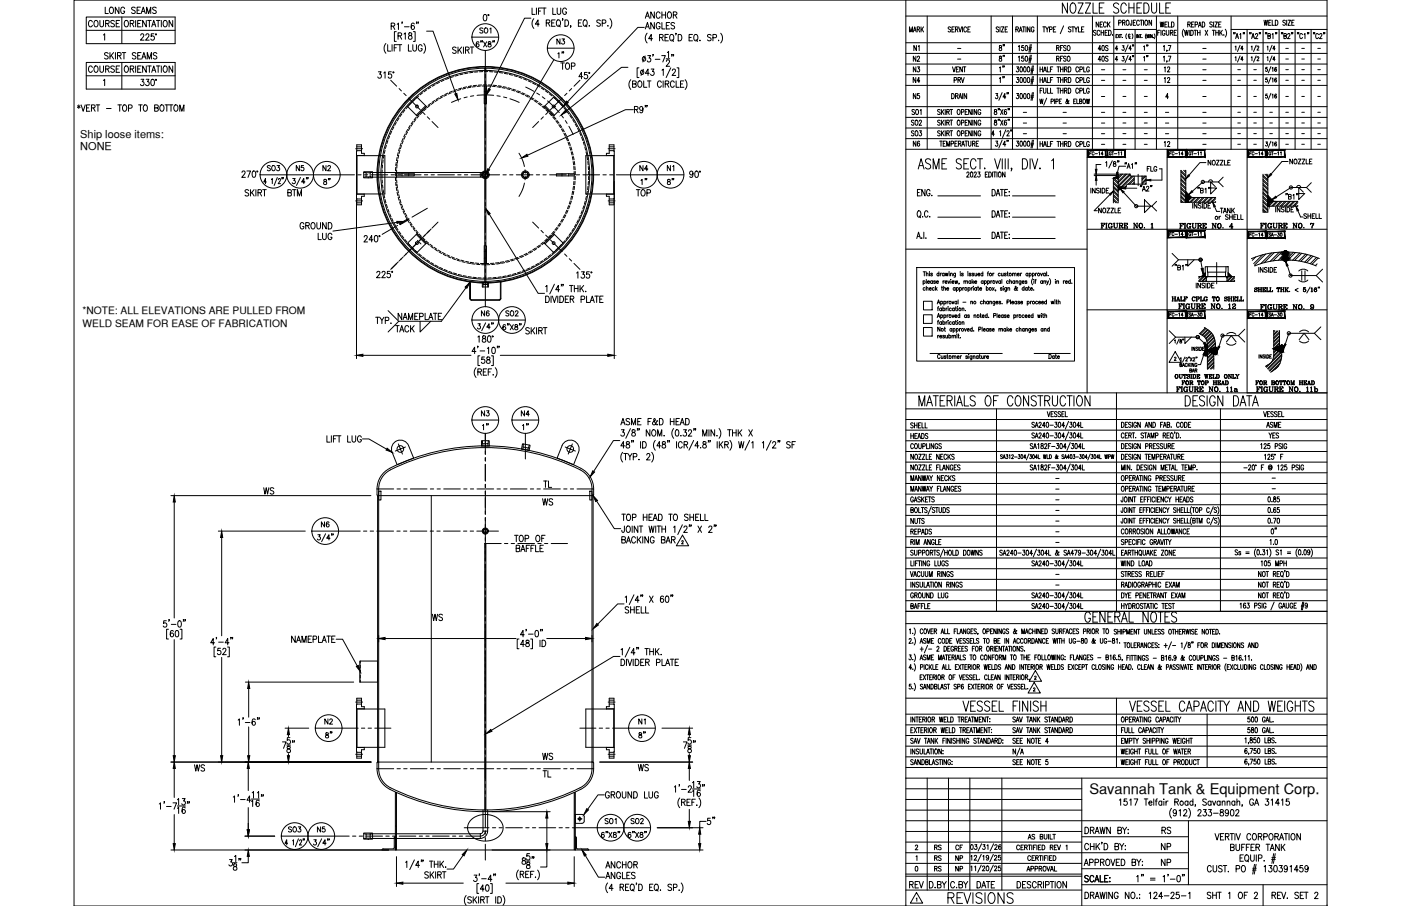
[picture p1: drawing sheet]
<svg xmlns="http://www.w3.org/2000/svg" width="432mm" height="279mm" viewBox="0 0 432 279" stroke-linecap="round" stroke-linejoin="round" font-family="sans-serif">
<defs><g id="words">
<text font-size="6.6" x="291.4" y="279.8">REVISIONS</text>
<g font-size="5.3">
<text x="26.5" y="9.5">COURSE</text>
<text x="26.5" y="23.6">COURSE</text>
<text x="200.7" y="58.2" transform="rotate(-90 200.7 58.2)">1&quot;</text>
<text x="87.8" y="61.7">BTM</text>
<text x="195.1" y="61.7">TOP</text>
<text x="121" y="103.7">TACK</text>
<text x="166.5" y="151.7">TL</text>
<text x="166.5" y="157">WS</text>
<text x="157.7" y="168.3">TOP OF</text>
<text x="132.3" y="192.6">WS</text>
<text x="58.9" y="239.2">WS</text>
<text x="166.5" y="235.7">WS</text>
<text x="166.5" y="240.9">TL</text>
<text x="217" y="255.4">5&quot;</text>
<text x="279.4" y="275.2">REV</text>
</g>
<g font-size="4.9">
<text x="31.4" y="5.3">LONG SEAMS</text>
<text x="280.8" y="16.9">N1</text>
<text x="310.8" y="16.9" transform="rotate(-90 310.8 16.9)">8&quot;</text>
<text x="337.6" y="16.9">40S</text>
<text x="171.8" y="22.6">TOP</text>
<text x="175" y="19.1" transform="rotate(-90 175 19.1)">1&quot;</text>
<text x="306.9" y="20.1">8&quot;</text>
<text x="280.5" y="26.8">N4</text>
<text x="293.2" y="26.8">PRV</text>
<text x="361.9" y="26.8" transform="rotate(-90 361.9 26.8)">12</text>
<text x="280.5" y="31.8">N5</text>
<text x="280.1" y="39.9">SO2</text>
<text x="361.9" y="46.6" transform="rotate(-90 361.9 46.6)">12</text>
<text x="81.5" y="54">SO3</text>
<text x="90.3" y="54">N5</text>
<text x="98.8" y="54">N2</text>
<text x="196.5" y="54">N4</text>
<text x="208.8" y="54" transform="rotate(-90 208.8 54)">N1</text>
<text x="147.5" y="98.8">N6</text>
<text x="154.9" y="98.8">SO2</text>
<text x="147.8" y="133.7">1&quot;</text>
<text x="160.2" y="133.7">1&quot;</text>
<text x="80.4" y="153.5">WS</text>
<text x="394.8" y="165.8" transform="rotate(-90 394.8 165.8)">0&quot;</text>
<text x="103.4" y="229" transform="rotate(-90 103.4 229)">8&quot;</text>
<text x="200" y="229" transform="rotate(-90 200 229)">8&quot;</text>
<text x="195.8" y="238.8">WS</text>
<text x="185.6" y="247.3">GROUND LUG</text>
<text x="87.8" y="257.9">SO3</text>
<text x="97" y="257.9">N5</text>
<text x="185.6" y="255.4">SO1</text>
<text x="193.7" y="255.4">SO2</text>
<text x="357" y="263.2">NP</text>
<text x="357.4" y="258.2">RS</text>
<text x="357" y="268.1">NP</text>
</g>
<text font-size="4.5" x="335.7" y="244.9">Savannah Tank &amp; Equipment Corp.</text>
<g font-size="4.4">
<text x="147.1" y="11.3">SO1</text>
<text x="279.4" y="10.9">MARK</text>
<text x="336.9" y="9.5">NECK</text>
<text x="356.7" y="9.5">WELD</text>
<text x="170.7" y="14.8">N3</text>
<text x="280.5" y="23.3">N3</text>
<text x="280.5" y="20.1">N2</text>
<text x="310.8" y="23.3" transform="rotate(-90 310.8 23.3)">1&quot;</text>
<text x="337.6" y="20.1">40S</text>
<text x="358.1" y="23.3">12</text>
<text x="280.1" y="43">SO3</text>
<text x="280.5" y="46.2">N6</text>
<text x="352.8" y="54">FLG</text>
<text x="147.5" y="129.5">N3</text>
<text x="159.8" y="129.5">N4</text>
<text x="389.5" y="133">ASME</text>
<text x="390.2" y="136.2">YES</text>
<text x="98.1" y="163.7">N6</text>
<text x="279.8" y="162.6">NUTS</text>
<text x="99.1" y="224.4">N2</text>
<text x="196.1" y="224.4">N1</text>
<text x="287.2" y="263.2">RS</text>
<text x="293.9" y="263.2">CF</text>
<text x="287.2" y="269.9">RS</text>
<text x="287.2" y="266.7">RS</text>
<text x="293.5" y="269.9">NP</text>
<text x="293.5" y="266.7">NP</text>
</g>
<text font-size="4" x="354.9" y="16.9" transform="rotate(-90 354.9 16.9)">1&quot;</text>
<g font-size="3.4">
<text x="24.7" y="46.4">NONE</text>
<text x="24.7" y="42.6">Ship loose items:</text>
</g>
<g font-size="3.2">
<text x="25.4" y="96.9">*NOTE: ALL ELEVATIONS ARE PULLED FROM</text>
<text x="25.5" y="100.7">WELD SEAM FOR EASE OF FABRICATION</text>
</g>
<g font-size="2.6">
<text x="294.2" y="16.2">-</text>
<text x="369.7" y="16.2">-</text>
<text x="395.5" y="16.2">-</text>
<text x="400.4" y="16.2">-</text>
<text x="405.3" y="16.2">-</text>
<text x="294.2" y="19.4">-</text>
<text x="338.7" y="22.6">-</text>
<text x="345.4" y="22.6">-</text>
<text x="351.7" y="22.6">-</text>
<text x="369.7" y="19.4">-</text>
<text x="369.7" y="22.6">-</text>
<text x="380.6" y="22.6">-</text>
<text x="385.6" y="22.6">-</text>
<text x="395.5" y="19.4">-</text>
<text x="395.5" y="22.6">-</text>
<text x="400.4" y="19.4">-</text>
<text x="400.4" y="22.6">-</text>
<text x="405.3" y="19.4">-</text>
<text x="405.3" y="22.6">-</text>
<text x="338.7" y="26.1">-</text>
<text x="345.4" y="26.1">-</text>
<text x="351.7" y="26.1">-</text>
<text x="369.7" y="26.1">-</text>
<text x="380.6" y="26.1">-</text>
<text x="385.6" y="26.1">-</text>
<text x="395.5" y="26.1">-</text>
<text x="400.4" y="26.1">-</text>
<text x="405.3" y="26.1">-</text>
<text x="314.3" y="36">-</text>
<text x="326.7" y="36">-</text>
<text x="338.7" y="31">-</text>
<text x="338.7" y="36">-</text>
<text x="345.4" y="31">-</text>
<text x="345.4" y="36">-</text>
<text x="351.7" y="31">-</text>
<text x="351.7" y="36">-</text>
<text x="358.4" y="36">-</text>
<text x="369.7" y="31">-</text>
<text x="369.7" y="36">-</text>
<text x="380.6" y="31">-</text>
<text x="380.6" y="36">-</text>
<text x="385.6" y="31">-</text>
<text x="385.6" y="36">-</text>
<text x="390.5" y="36">-</text>
<text x="395.5" y="31">-</text>
<text x="395.5" y="36">-</text>
<text x="400.4" y="31">-</text>
<text x="400.4" y="36">-</text>
<text x="405.3" y="31">-</text>
<text x="405.3" y="36">-</text>
<text x="314.3" y="39.2">-</text>
<text x="326.7" y="39.2">-</text>
<text x="338.7" y="39.2">-</text>
<text x="345.4" y="39.2">-</text>
<text x="351.7" y="39.2">-</text>
<text x="358.4" y="39.2">-</text>
<text x="369.7" y="39.2">-</text>
<text x="380.6" y="39.2">-</text>
<text x="385.6" y="39.2">-</text>
<text x="390.5" y="39.2">-</text>
<text x="395.5" y="39.2">-</text>
<text x="400.4" y="39.2">-</text>
<text x="405.3" y="39.2">-</text>
<text x="314.3" y="42.3">-</text>
<text x="326.7" y="42.3">-</text>
<text x="338.7" y="42.3">-</text>
<text x="338.7" y="45.9">-</text>
<text x="345.4" y="42.3">-</text>
<text x="345.4" y="45.9">-</text>
<text x="351.7" y="42.3">-</text>
<text x="351.7" y="45.9">-</text>
<text x="358.4" y="42.3">-</text>
<text x="369.7" y="42.3">-</text>
<text x="369.7" y="45.9">-</text>
<text x="380.6" y="42.3">-</text>
<text x="380.6" y="45.9">-</text>
<text x="385.6" y="42.3">-</text>
<text x="385.6" y="45.9">-</text>
<text x="390.5" y="42.3">-</text>
<text x="395.5" y="42.3">-</text>
<text x="395.5" y="45.9">-</text>
<text x="400.4" y="42.3">-</text>
<text x="400.4" y="45.9">-</text>
<text x="405.3" y="42.3">-</text>
<text x="405.3" y="45.9">-</text>
<text x="324.6" y="148.9">-</text>
<text x="391.2" y="148.5">-</text>
<text x="324.6" y="155.2">-</text>
<text x="324.6" y="152">-</text>
<text x="391.2" y="152">-</text>
<text x="324.6" y="158.8">-</text>
<text x="324.6" y="161.9">-</text>
<text x="324.6" y="165.1">-</text>
<text x="324.6" y="168.6">-</text>
<text x="324.6" y="178.5">-</text>
<text x="324.6" y="181.7">-</text>
</g>
</g></defs>
<!-- layer: DIM -->
<g fill="none" stroke="#000" stroke-width=".31">
<path d="M26.6 5.2h27.4v8.3h-27.4zM26.6 19.3h27.4v8.2h-27.4zM26.6 9.4h27.4M31.9 10.8l.4-.4v2M33.3 16.5l-.4-.3-.7 .3 .2 .5 .9 .6v.3l-.4 .3-.7-.3M33.9 16.2v2M34.3 17.1l.7 1.1M35 16.2l-1.1 1.3M35.6 16.2v2M36.2 17.2l1-.1 .1-.7-1.1-.2v2M36.8 17.2l.5 1M37.5 5.2v8.3"/>
<path d="M37.5 19.3v8.2M37.7 16.2h1.1M38.2 16.2v2M40.1 7.2h1l.1-.7-1.1-.2v2M40.7 7.2l.6 1.1M41.8 6.3v2M41.9 16.5l-.4-.3-.6 .1v.6l.8 .5 .2 .5-.4 .3-.7-.3M42.4 7.2h.7M42.4 17.2h.7M43.4 10.9l.1-.4 .5-.1 .3 .6-1 1.4h1.1M43.5 6.3h-1.1v2h1.1M43.5 16.2h-1.1v2h1.1"/>
<path d="M43.7 18.2l.6-2 .7 2M44 17.5h.7M45 10.9l.1-.4 .5-.1 .3 .6-1 1.4h1.1M45.1 6.3v2l-1.1-2v2M45.4 18.2v-2l.6 2 .7-2v2M46 6.3v2M46.8 8.3l.6-2 .6 2M47 7.6h.8M47.4 10.4h-.8v.9a.62 .62 0 0 1 .9 0 .62 .62 0 0 1-.1 .9 .62 .62 0 0 1-.9-.2M48.3 16.5l-.4-.3-.7 .3 .1 .4 1 .7v.3l-.4 .3-.7-.3M48.7 6.3v2M49.7 6.3v2"/>
<path d="M50.6 6.4l.2-.1a1 1 0 0 1 .8 1 1 1 0 0 1-.8 1 1.26 1.26 0 0 1-.2-1.9zM53.2 6.3v2l-1.1-2v2M118.9 13.4a2.3 2.3 0 0 0 0 3M119.5 13.8v2h1M120.6 8.1l.9-.1v-.8l-.9-.1v2M120.8 13.8v2M121.1 8.1l.6 1M121.5 14.7h.6M122.1 9.8h-.5v3h.5M122.4 7.5l.4-.4v2M122.5 13.8h-1v2M122.7 11.1l.9-.1 .1-.7-1-.2v2"/>
<path d="M122.7 13.8h1.1M123.3 11.1l.5 1M123.3 13.8v2M124 6.8l-.2 .5M124.5 10.5l.4-.4v2M124.7 8.3h1.4M125.9 13.8v2h.9M126 10.2v.6a.73 .73 0 0 1 .9 .4 .73 .73 0 0 1-.3 .9 .64 .64 0 0 1-.8-.7 .64 .64 0 0 1 .9-.5l.2-.3-.1-.4zM127.2 13.8v1.4l.5 .6 .6-.3 .1-1.7M127.4 9.8h.6v3h-.6M127.7 7.4l-.3-.3a1.12 1.12 0 0 0-.1 2 .58 .58 0 0 0 .4-.8 .58 .58 0 0 0-.9-.2l-.1 .3M128.5 6.8h-.2h.2l-.2 .5"/>
<path d="M128.9 6.8l-.1 .5M130.1 14.3a.62 .62 0 0 0-.7-.5 .62 .62 0 0 0-.5 .7v.5a.62 .62 0 0 0 .6 .8 .62 .62 0 0 0 .6-.8h-.4M130.6 13.4a2.3 2.3 0 0 1 0 3M131.5 9.6h2l7 19.3M140.6 14.8l-.4-.3-.7 .3 .1 .5 .8 .3 .2 .3v.3l-.4 .3-.7-.3M141.2 14.5v2M141.6 15.3l.7 1.2M142.3 14.5l-1.1 1.3M142.8 14.5v2M143.5 15.4l.9-.1 .1-.6-1-.2v2M144 15.4l.6 1.1M144.9 14.5h1.1"/>
<path d="M145.5 14.5v2M145.5 11.5h8.2M147.6 13.1l-.1-.2a.79 .79 0 0 0-.9 .6 .79 .79 0 0 0 .6 1 .47 .47 0 0 0 .5-.4 .47 .47 0 0 0-.4-.6 .47 .47 0 0 0-.5 .4M148.3 12.6l-.2 .4M148.7 12.6l-.1 .4M149 12.9l1 1.6M149.2 4.6l.2-.1a1.07 1.07 0 0 1 .7 1 1.07 1.07 0 0 1-.7 .9h-.2l-.3-.8zM150 12.9l-1 1.6M150.6 12.9v.5a.65 .65 0 0 1 .6 .3 .65 .65 0 0 1 0 .7l-.2 .1a.53 .53 0 0 1-.6-.6 .53 .53 0 0 1 .7-.4l.1-.6zM152 12.6l-.2 .4M152.4 12.6l-.1 .4M163.6 5.6h-1.9l-10.9 21.9"/>
<path d="M164 2.5v1.9h.9M164.5 5.8a2.3 2.3 0 0 0 0 3M165.3 2.5v1.9M166 3.4h.6M166.2 7.5h-1.2l.8-1.4v2M167 2.5h-1v1.9M167.2 2.5h1.1M167.7 2.5v1.9M168.4 7.1l.9-.1v-.8l-.9-.1v2M168.7 14.9h8.2M168.9 7.1l.6 1M170 7.1h.7"/>
<path d="M170.4 2.5v1.9h.9M170.7 18.4l-20.1 33.8M171.1 6.1h-1.1v2h1.1M171.7 2.5l.1 1.7 .4 .2 .6-.2v-1.7M171.8 6.2l.2-.1a1 1 0 0 1 .8 1 1 1 0 0 1-.8 1 1.27 1.27 0 0 1-.2-1.9zM172.2 7.7l.5 .6M173.5 5.8h-.2h.2l-.2 .5M174.1 6.1a1 1 0 0 1 1.2 1 1 1 0 0 1-1.2 1zM174.6 2.9a.61 .61 0 0 0-.7-.4 .61 .61 0 0 0-.5 .7v.5a.61 .61 0 0 0 .6 .8 .61 .61 0 0 0 .6-.8h-.4M176 8h-.2h.2l-.2 .5M178.3 7.1h.6M179.3 6.1h-1v2h1"/>
<path d="M180 6.2l.2-.1a1 1 0 0 1 .8 1 1 1 0 0 1-.8 1 1.29 1.29 0 0 1-.2-1.9zM180.4 7.7l.5 .6M181.6 7.9v.2zM185 6.4l-.3-.3-.8 .3 .1 .4 1 .7v.3l-.3 .3-.8-.3M185.6 7.2l1-.1 .1-.3-.1-.6-1-.1v2M187.3 8h.2zM188 5.8a2.3 2.3 0 0 1 0 3M198.6 8.4h-2l-21.7 23M198.8 17.3l-.7 1.8M198.9 5.6l.6-1.9 .7 1.9M198.9 8.9l.6-2 .7 2M199.1 8.3h.8"/>
<path d="M199.1 5h.8M199.5 10.2a2.24 2.24 0 0 0 0 3.1M199.6 17.1h.9l-.5 .8a.6 .6 0 0 1 .5 .9 .6 .6 0 0 1-1 0M201.1 11.9h-1.2l.8-1.3v2M201.3 16.9h-.2h.2l-.2 .4M201.7 3.7v1.9l-1.1-1.9v1.9M201.7 6.9v2l-1.1-2v2M202 18.3h1.4M203.3 11.6l.9-.1 .1-.7-1-.2v2M203.4 4.1a.61 .61 0 0 0-.7-.4 .61 .61 0 0 0-.5 .7v.5a.61 .61 0 0 0 .5 .7 .61 .61 0 0 0 .7-.4M203.4 7.4a.61 .61 0 0 0-.7-.5 .61 .61 0 0 0-.5 .8v.5a.61 .61 0 0 0 .6 .7 .61 .61 0 0 0 .6-.7h-.3M203.8 11.6l.6 1"/>
<path d="M203.9 17.1h1.2l-.8 2M204 6.9v2h1M204 3.7v1.9M204 4.6h1.1M205 11.6h.6M205.1 3.7v1.9M205.3 18.1h1.1M205.4 7.9h.6M205.4 18.9l.3-.4h.3l.4 .3-1.1 1.6h1.1M205.7 16.2l.4-.4v2M206 3.8l.2-.1a1 1 0 0 1 .8 .9 1 1 0 0 1-.8 1 1.24 1.24 0 0 1-.2-1.8zM206 10.6h-1v2h1"/>
<path d="M206.4 6.9h-1v2h1M206.7 10.7l.2-.1a1 1 0 0 1 .8 1 1 1 0 0 1-.8 1 1.27 1.27 0 0 1-.2-1.9zM207.1 12.2l.5 .6M207.1 16.9l-.1 .4M207.5 4.6l1-.1 .1-.6-1.1-.2v1.9M207.6 16.9h-.1h.1l-.1 .4M207.9 7.2l-.4-.3-.6 .1v.6l.9 .5 .1 .5-.4 .3-.7-.3M208.1 4.6l.5 1M208.4 10.3l-.2 .5M209 10.6a1 1 0 0 1 1.2 1 1 1 0 0 1-1.2 1zM212.4 11.6h.6M213.4 10.6h-1v2h1"/>
<path d="M214.1 10.7l.2-.1a1 1 0 0 1 .8 1 1 1 0 0 1-.8 1 1.29 1.29 0 0 1-.2-1.9zM214.5 12.2l.5 .6M215.7 12.4v.2zM219.2 10.9l-.4-.3-.6 .1-.1 .6 .9 .4 .2 .6-.4 .3-.7-.3M219.7 11.6h1l.1-.8-1.1-.2v2M221.5 12.4v.2zM222.1 10.2a2.3 2.3 0 0 1 0 3.1M23.9 32.6l.8 .6M24.3 32.3v1.2M24.7 32.6l-.8 .6M25 32.3l.6 2 .7-2M26.6 23.4h27.4"/>
<path d="M26.7 33.3h.6M27.7 32.3h-1v2h1M28.2 33.3l.9-.1 .1-.7-1-.2v2M28.7 33.3l.6 1M29.6 32.3h1.1M30.2 32.3v2M31.9 24.8l.4-.4v2M32.8 33.5h1.4M36.3 32.3h1.1M36.9 32.3v2M38.1 32.4l.1-.1a1 1 0 0 1 .9 1 1 1 0 0 1-.9 1 1.27 1.27 0 0 1-.1-1.9zM39.6 33.4l1-.1 .1-.3-.1-.6-1-.1v2"/>
<path d="M40.1 21.3l1-.1 .1-.7-1.1-.2v2M40.7 21.3l.6 1M41.8 20.3v2M42.4 21.3h.7M42.7 32.3h1.1M43.3 32.3v2M43.5 24.4h.8l-.5 .8a.6 .6 0 0 1 .5 .9 .6 .6 0 0 1-1-.1M43.5 20.3h-1.1v2h1.1M44.5 32.4l.1-.1a1 1 0 0 1 .9 1 1 1 0 0 1-.9 1 1.27 1.27 0 0 1-.1-1.9zM45 24.4h.9l-.5 .8a.6 .6 0 0 1 .5 .9 .6 .6 0 0 1-1-.1M45.1 20.3v2l-1.1-2v2M45.5 20.3h1.1"/>
<path d="M46 20.3v2M46.7 24.5l.3-.1a1.07 1.07 0 0 1 .6 1 1.07 1.07 0 0 1-.6 1l-.3-.1-.2-.7zM46.8 22.3l.6-2 .6 2M47 21.7h.8M47.7 33.3l.9-.1 .1-.7-1-.2v2l1-.2 .1-.4-.4-.4M48.2 20.3h1.1M48.7 20.3v2M49.6 32.4l.1-.1a1 1 0 0 1 .9 1 1 1 0 0 1-.9 1 1.27 1.27 0 0 1-.1-1.9zM49.7 20.3v2M50.6 20.4l.2-.1a1 1 0 0 1 .8 1 1 1 0 0 1-.8 1 1.27 1.27 0 0 1-.2-1.9zM50.9 32.3h1.1M51.4 32.3v2"/>
<path d="M52.1 32.3h1.2M52.7 32.3v2M53.2 20.3v2l-1.1-2v2M53.9 32.4l.2-.1a1 1 0 0 1 .8 1 1 1 0 0 1-.8 1 1.27 1.27 0 0 1-.2-1.9zM55.4 34.3v-2l.6 2 .7-2v2M116.6 22.1h.9l-.5 .8a.6 .6 0 0 1 .5 .9 .6 .6 0 0 1-1.1-.1M118.3 22.5l.4-.4v2M120.6 22.1h-.8l-.1 .9a.61 .61 0 0 1 .9 0 .61 .61 0 0 1-.1 .9 .61 .61 0 0 1-.9-.2M179.6 23.6h-1.2l.8-1.3v2M181 22.3h-.8l-.1 .9a.62 .62 0 0 1 .9 0 .62 .62 0 0 1-.1 .9 .62 .62 0 0 1-.9-.2M193.5 20.8h-1.9l-17.1 13.4M194.4 24.6a2.24 2.24 0 0 0 0 3"/>
<path d="M195 25.9l.9-.1 .1-.7-1-.1v1.9l1-.2 .1-.4-.4-.4M195.2 33.8h-2.4l-30.2 14.1M195.5 33.8l1-.1 .1-.7-1.1-.2v2M196.1 33.8l.6 1M196.9 25h.1a1 1 0 0 1 .9 .9 1 1 0 0 1-.9 1 1.29 1.29 0 0 1-.1-1.9zM196.9 20.9h-.5v3h.5M198.2 33.5l-.3 .5a.55 .55 0 0 1-.7-.2 .55 .55 0 0 1 .1-.7 .55 .55 0 0 1 .8 0l.1 .4a.93 .93 0 0 1-.7 1.3l-.3-.3M198.3 21.4l-.7 1.9M198.4 25v1.9h1M199 32.6h-.2h.2l-.2 .4M199.5 32.6h-.2h.2l-.2 .4M199.5 25h1.1"/>
<path d="M200.1 25v1.9M200.1 22.6h-1.2l.8-1.3v2M200.7 21.3h.8l-.4 .7a.6 .6 0 0 1 .4 1 .6 .6 0 0 1-1-.1M203.8 25.4a.62 .62 0 0 0-.7-.4 .62 .62 0 0 0-.5 .7v.5a.62 .62 0 0 0 .5 .7 .62 .62 0 0 0 .7-.4M204 21.7l.4-.4v2M204.4 25v1.9M205 25.9l1-.1v-.8h-1v1.9M205.6 25.9l.5 1M206.7 20.9l-1.4 3M207.2 21.8l.3-.5 .5 .1 .2 .3-.3 .6-.8 1h1.2M207.8 25.4a.61 .61 0 0 0-.7-.4 .61 .61 0 0 0-.5 .7v.5a.61 .61 0 0 0 .5 .7 .61 .61 0 0 0 .7-.4M208.4 25v1.9h.9"/>
<path d="M208.7 20.9h.5v3h-.5M209.7 25.9h.7M210.8 25h-1.1v1.9h1.1M211.2 24.6a2.3 2.3 0 0 1 0 3M74.6 53.2l.3-.5 .5 .1 .1 .3-.2 .6-.8 1h1.1M76.1 52.7h1.1l-.8 2M76.6 58.8l-.4-.3-.7 .3 .2 .4 .9 .5v.5l-.4 .3-.7-.3M77.2 58.5v2M77.6 59.3l.7 1.2M77.9 52.8l.3-.1a1.07 1.07 0 0 1 .6 1 1.07 1.07 0 0 1-.6 1l-.3-.1-.2-.8zM78.3 58.5l-1.1 1.3M78.9 58.5v2"/>
<path d="M79.5 59.4l1-.1 .1-.6-1.1-.2v2M80.1 59.4l.5 1.1M80.2 53.9h24.6M80.9 58.5h1.2M81.5 58.5v2M82.1 56.1h-.8l.5-1v1.5M83.7 55.4l.2-.3v1.5M85.5 54.7l-1 2.5M85.8 55.4l.1-.2a.35 .35 0 0 1 .5 0 .35 .35 0 0 1 0 .5l-.7 .9h.8M90.2 55.1h.8l-.4 .6a.51 .51 0 0 1 .3 .8 .51 .51 0 0 1-.8-.2M92.6 54.7l-1.2 2.5M94 56.1h-1l.6-1v1.5"/>
<path d="M99.9 55.4v.5a.64 .64 0 0 1 .7 .2 .64 .64 0 0 1 0 .7l-.5 .1a.53 .53 0 0 1-.3-.6 .53 .53 0 0 1 .6-.4l.2-.5zM109.9 56v54.6M189.3 56v54.6M194.3 53.9h16.5M205.8 55.4v.5a.64 .64 0 0 1 .7 .2 .64 .64 0 0 1 0 .7l-.5 .1a.53 .53 0 0 1-.3-.6 .53 .53 0 0 1 .7-.4l.1-.5zM213.6 53.4a.53 .53 0 0 1-.6 .6 .53 .53 0 0 1-.5-.7l.5-.6a1.08 1.08 0 0 1 .6 1.1 1.08 1.08 0 0 1-.7 .9l-.3-.3M214.4 52.9l.2-.2a1.06 1.06 0 0 1 .7 1 1.06 1.06 0 0 1-.7 1 1.41 1.41 0 0 1-.2-1.8zM93.7 69.1a.61 .61 0 0 0-.8-.5 .61 .61 0 0 0-.4 .8v.5a.61 .61 0 0 0 .6 .7 .61 .61 0 0 0 .6-.7h-.4M94.2 69.6l1-.1 .1-.7-1.1-.2v2M94.8 69.6l.6 1M96.1 68.7l.2-.1a1 1 0 0 1 .8 1 1 1 0 0 1-.8 1 1.27 1.27 0 0 1-.2-1.9zM97.7 68.6v1.4l.4 .6 .6-.3 .1-1.7"/>
<path d="M98.1 71.9v2h.9M99.4 71.9v1.4l.5 .6 .6-.3v-1.7M100.5 68.6v2l-1.1-2v2M101.2 68.6a1 1 0 0 1 1.1 1 1 1 0 0 1-1.1 1zM102.3 72.4a.62 .62 0 0 0-.8-.5 .62 .62 0 0 0-.4 .8v.5a.62 .62 0 0 0 .6 .7 .62 .62 0 0 0 .6-.7h-.4M112.2 73.1l.4-.5h.3l.3 .4-.2 .7-.8 .9h1.1M115 74h-1.3l.9-1.4v2M115.6 72.7l.4-.1a1.15 1.15 0 0 1-.2 2l-.4-.4v-.4zM122.3 68.6l-19.7 2.7M150.8 66l15.1 24.5h1.9M115.8 97.8h1.1M116.1 84.1l.4-.4 .4 .1 .2 .2-.2 .7-.8 .9h1.1"/>
<path d="M116.3 97.8v2M117.1 97.8l.6 1v1M117.8 84.1l.3-.4h.3l.3 .3-.2 .7-.8 .9h1.1M118.3 97.8l-.6 1M118.7 98.8h1v-.9l-1-.1v2M119.6 95.8l3.3 3.3-3.3 3.3M120.2 83.7h-.8l-.1 .8a.62 .62 0 0 1 .9 0 .62 .62 0 0 1-.1 .9 .62 .62 0 0 1-.8-.1M123.8 96.6v2l-1.1-2v2M124.2 98.6l.7-2 .6 2M125.9 98.6v-2l.6 2 .7-2v2M127.8 97.5h.7M128.9 96.6h-1.1v2"/>
<path d="M129.3 97.6l1-.1v-.8l-1-.1v2M129.5 99.1v3.3l3.3-3.3M131 96.6v2h1M132.1 98.6l.7-2 .6 2M132.4 97.9h.8M133.6 96.6h1.1M134.1 96.6v2M135.1 97.5h.6M136.1 96.6h-1v2h1M143.6 88.7l-7.6 10.4h-13.1M145.5 98.7h16.4M147.3 99.8h.7l-.4 .7a.5 .5 0 0 1 .4 .7 .5 .5 0 0 1-.8-.1"/>
<path d="M149.7 99.5l-1.2 2.5M168.2 88.4l.4-.4v2M168.2 91.3a1 1 0 0 1 1.1 1 1 1 0 0 1-1.1 1zM169.8 91.3v2M170.2 91.3l.7 2 .6-2M170.9 87.7l-1.5 3M171.9 91.3v2M172.5 89.3h-1.2l.8-1.3v2M172.6 91.3a1 1 0 0 1 1.1 1 1 1 0 0 1-1.1 1zM173.1 87.7h-.1h.1l-.1 .5M173.6 87.7l-.2 .5M174.2 92.2h.7"/>
<path d="M175.3 91.3h-1.1v2h1.1M175.5 88h1.1M175.7 92.2h1l.1-.7-1.1-.2v2M176.1 88v2M176.3 92.2l.6 1.1M177 88v2M177 89h1.1M177.7 84.2l.4-.4v2M178.1 88v2M178.8 88v2M179.1 92.4l1-.2v-.8l-1-.1v2M179.2 88.9l.7 1.1"/>
<path d="M179.2 83.8h.9l-.5 .8a.59 .59 0 0 1 .5 .9 .59 .59 0 0 1-1-.1M179.9 88l-1.1 1.3M180.5 89.8v.2zM180.8 91.3v2h.9M181.6 83.8h-.8l-.1 .9a.61 .61 0 0 1 .9 0 .61 .61 0 0 1-.1 .9 .61 .61 0 0 1-.8-.2M181.9 93.3l.6-2 .7 2M182.1 92.6h.8M183.3 91.3h1.1M183.9 91.3v2M184.8 92.2h.7M185.9 91.3h-1.1v2h1.1M111.8 109.6h33.4"/>
<path d="M146.7 108.4h-1.2l.8-1.3v2M146.7 113.4a2.24 2.24 0 0 0 0 3M147.3 114.7l.9-.1 .1-.7-1-.2v2M147.3 103.9l.4-.3v1.9M147.3 106.8l-.1 .5M147.8 114.7l.6 1M147.9 109.7h-.6v3h.6M148 108.2h1.4M148.8 103.7v.5a.72 .72 0 0 1 .8 .4 .72 .72 0 0 1-.2 .9 .64 .64 0 0 1-.8-.6 .64 .64 0 0 1 .8-.6l.3-.3-.1-.3zM148.9 114.7h.7M149.3 110.1h-.8l-.1 .8a.62 .62 0 0 1 .9 .1 .62 .62 0 0 1-.1 .9 .62 .62 0 0 1-.8-.2M150 113.7h-1.1v2h1.1"/>
<path d="M150.1 110.2v.5a.72 .72 0 0 1 .9 .5 .72 .72 0 0 1-.3 .9 .63 .63 0 0 1-.8-.7 .63 .63 0 0 1 .8-.6l.3-.2-.1-.4zM150.2 107.5l.4-.4v2M150.5 103.7l.4-.1a1.15 1.15 0 0 1-.2 1.9l-.4-.3-.1-.5zM150.5 114.7h.6M151.1 100.9h-1.1l.7-1.1v1.7M151.5 109.7h.5v3h-.5M151.5 113.7h-1v2M151.8 107.2l.2-.1a1.07 1.07 0 0 1 .7 1 1.07 1.07 0 0 1-.7 1 1.37 1.37 0 0 1-.2-1.9zM152 115.5v.2zM152.6 113.4a2.3 2.3 0 0 1 0 3M153.4 106.8h-.2h.2l-.2 .5M153.9 106.8l-.2 .5"/>
<path d="M154.2 109.6h33.1M155.8 100.3l-.1-.1a.78 .78 0 0 0-.8 .6 .78 .78 0 0 0 .5 .9 .47 .47 0 0 0 .5-.4 .47 .47 0 0 0-.4-.5 .47 .47 0 0 0-.5 .4M157.2 100.1l1 1.6M158.2 100.1l-1 1.6M158.8 100.2v.4a.64 .64 0 0 1 .7 .3 .64 .64 0 0 1-.1 .7l-.4 .1a.53 .53 0 0 1-.3-.7 .53 .53 0 0 1 .6-.3l.2-.2-.1-.3zM163.2 101.3l-.4-.3-.8 .3 .2 .5 1 .6v.3l-.4 .3-.8-.3M163.7 101v2M164.1 101.9l.7 1.1M164.8 101l-1.1 1.3M165.4 101v2M166 102l1-.1 .1-.7-1.1-.2v2M166.6 102l.5 1"/>
<path d="M167.4 101h1.2M168 101v2M100.8 134.4v2h.9M102.1 134.4v2M102.8 135.3h.6M103.8 134.4h-1v2M103.9 134.4h1.2M104.5 134.4v2M107.1 134.4v2h1M108.5 134.4v1.4l.5 .6 .5-.3 .1-1.7M111.4 134.9a.62 .62 0 0 0-.8-.5 .62 .62 0 0 0-.4 .7v.5a.62 .62 0 0 0 .6 .8 .62 .62 0 0 0 .6-.8h-.4M111.7 135.4h2l5.4 3.1"/>
<path d="M145.5 129.5h8.2M157.8 129.5h8.2M191 135.9h-1.9l-6.1 9.5M191.3 131l.7-1.9 .6 1.9M191.5 132.5h.9l-.5 .8a.6 .6 0 0 1 .5 .9 .6 .6 0 0 1-1.1-.1M191.6 130.4h.8M191.9 139.5a2.24 2.24 0 0 0 0 3M192.2 139.8h1.2M192.6 137.5h-1.3l.9-1.3v2M192.8 139.8v2M193.1 136.3v.5a.73 .73 0 0 1 .9 .5 .73 .73 0 0 1-.3 .9 .64 .64 0 0 1-.8-.7 .64 .64 0 0 1 .9-.6l.2-.2-.1-.4zM193.5 139.8l.6 1v1"/>
<path d="M194.1 129.3l-.4-.2-.7 .2 .1 .5 1 .7v.2l-.4 .3-.7-.3M194.3 132.2l-1.4 3M194.6 131v-1.9l.7 1.9 .6-1.9v1.9M194.8 135.9h-.2h.2l-.2 .5M194.8 139.8l-.7 1M194.9 132.6v.6a.72 .72 0 0 1 .8 .4 .72 .72 0 0 1-.3 .9 .63 .63 0 0 1-.7-.7 .63 .63 0 0 1 .8-.5l.2-.3v-.4zM195.3 135.9l-.2 .5M196.6 132.2h-.2h.2l-.2 .5M196.6 130h.6M197 132.2l-.1 .5M197.4 136.2v2M197.6 129.1h-1v1.9h1"/>
<path d="M198.1 136.2a1.01 1.01 0 0 1 1.1 1 1.01 1.01 0 0 1-1.1 1zM199.7 130h.7M200.3 132.5v2l-1.1-2v2M200.8 129.1h-1.1v1.9M200.9 139.5a2.24 2.24 0 0 1 0 3M201.2 132.6l.1-.1a1 1 0 0 1 .9 1 1 1 0 0 1-.9 1 1.24 1.24 0 0 1-.1-1.9zM202 135.8a2.3 2.3 0 0 0 0 3M202.7 129.9l-.2-.2a1.11 1.11 0 0 1-1.2 1.2l-.1-.6 .8-.8-.3-.4-.2 .2 .1 .5 .7 1.1 .3 .1 .1-.2M202.7 134.5v-2l.6 2 .7-2v2M203.2 129.1a1 1 0 0 1 1.2 .9 1 1 0 0 1-1.2 1zM203.6 137.5h-1.1l.7-1.3v2M204.2 136.3v.5a.73 .73 0 0 1 .9 .5 .73 .73 0 0 1-.3 .9 .64 .64 0 0 1-.8-.7 .64 .64 0 0 1 .9-.6l.2-.2-.1-.4z"/>
<path d="M204.6 134.4h.2zM205.9 135.9h-.2h.2l-.2 .5M206.4 135.9l-.2 .5M206.6 130h1.1M206.6 129.1v1.9M207.6 132.2a2.24 2.24 0 0 0 0 3M207.7 129.1v1.9M208.4 132.6l.2-.1a1.07 1.07 0 0 1 .6 1 1.07 1.07 0 0 1-.6 1 1.34 1.34 0 0 1-.2-1.9zM208.4 130h.6M208.5 136.2v2M209.4 129.1h-1v1.9h1M209.6 131l.7-1.9 .6 1.9"/>
<path d="M209.9 134.3v.2zM209.9 130.4h.8M210.3 136.7a.61 .61 0 0 0-.8-.5 .61 .61 0 0 0-.4 .7v.5a.61 .61 0 0 0 .4 .8 .61 .61 0 0 0 .8-.5M210.7 132.5h.9l-.5 .8a.6 .6 0 0 1 .5 .9 .6 .6 0 0 1-1.1-.1M210.8 137.1l1-.1 .1-.6-1.1-.2v2M211.3 129.1a1 1 0 0 1 1.2 .9 1 1 0 0 1-1.2 1zM211.4 137.1l.5 1.1M212.2 133l.3-.5h.3l.3 .4-.2 .7-.8 .9h1.1M213.8 135.8l-1.5 3M214 132.2h-.2h.2l-.2 .5M214.4 132.2l-.1 .5M215.4 137.5h-1.2l.8-1.3v2"/>
<path d="M215.9 138.1h.1zM216.6 134.5v-2l.6 2 .7-2v2M216.7 136.3v.5a.73 .73 0 0 1 .9 .5 .73 .73 0 0 1-.3 .9 .64 .64 0 0 1-.8-.7 .64 .64 0 0 1 .9-.6l.2-.2-.1-.4zM218.4 135.9h-.2h.2l-.2 .5M218.5 132.5v2M218.9 135.9h-.2h.2l-.2 .5M220.3 132.5v2l-1.2-2v2M221 134.3v.2zM221 136.2v2M221.6 132.2a2.3 2.3 0 0 1 0 3M221.7 136.2v2M222.1 137l.7 1.2"/>
<path d="M222.8 136.2l-1.1 1.3M223.4 137.1l.9-.1 .1-.6-1-.2v2M223.9 137.1l.6 1.1M224.2 132.5h1.2M224.8 132.5v2M225 135.8a2.24 2.24 0 0 1 0 3M225.8 132.5v2M225.8 133.5h1.1M226.9 132.5v2M227.5 132.5v2M227.7 136.2l.4 2 .4-2 .4 2 .4-2M227.9 133.4l.7 1.1"/>
<path d="M228.6 132.5l-1.1 1.3M230.8 132.5l1.1 2M231 135.8l-1.4 3M231.7 136.6l.4-.4v2M231.9 132.5l-1.1 2M235 136.6l.3-.4v2M237.7 135.8l-1.5 3M238.1 136.7l.4-.5h.3l.3 .4-1 1.6h1.1M239.9 135.9l-.2 .5M240.4 135.9h-.2h.2l-.2 .5M243.6 136.5l-.4-.3-.8 .3 .2 .4 1 .7v.3l-.4 .3-.8-.3M244.1 137.1h.7"/>
<path d="M245.2 136.2h-1.1v2M52.7 152.8h61.6M53.7 154.8v35.8M183.9 154.5l5.4 8.5h2M191.6 158.6h1.2M192.2 158.6v1.9M193.4 158.6h.1a1 1 0 0 1 .9 .9 1 1 0 0 1-.9 1 1.28 1.28 0 0 1-.1-1.9zM194.9 159.6l1-.1v-.9h-1v1.9M195.2 140.9l1-.1v-.8l-1-.2v2M196.9 141.6v.2zM198.3 158.6v1.9M198.3 159.5h1.1"/>
<path d="M199.3 140.3l.4-.5h.3l.3 .4-.2 .7-.8 .9h1.1M199.4 158.6v1.9M200 159.5h.7M201.1 158.6h-1.1v1.9h1.1M201.5 159.9h.8M203 158.6a1 1 0 0 1 1.1 .9 1 1 0 0 1-1.1 1zM206.1 158.6h1.1M206.7 158.6v1.9M207.8 158.6h.2a1 1 0 0 1 .8 .9 1 1 0 0 1-.8 1 1.26 1.26 0 0 1-.2-1.9zM212.1 158.8l-.4-.2-.7 .2v.4l1.1 .8v.3l-.4 .2-.7-.2M212.6 159.5h1.2M212.6 158.6v1.9"/>
<path d="M213.8 158.6v1.9M214.4 159.5h.6M215.4 158.6h-1v1.9h1M215.9 158.6v1.9h1M217.3 158.6v1.9h.9M67.3 163.8h26.8M68.3 165.8v30.3M96.1 163.8h8.3M98 164.9h.7l-.4 .6a.5 .5 0 0 1 .4 .8 .5 .5 0 0 1-.9-.1M100.4 164.6l-1.3 2.4M101.7 166h-1l.7-1.1v1.6M159.1 169.1l1-.1v-.7l-1-.2v2l1-.2 .1-.4-.4-.4"/>
<path d="M160.5 170.1l.7-2 .6 2M163.2 168.1h-1v2M164.7 168.1h-1.1v2M165.1 168.1v2h.9M167.5 168.1h-1.1v2h1.1M191.6 166.5l1-.2 .1-.6-1.1-.2v2l1.1-.2 .1-.5-.4-.3M192.4 162.2v1.8l-.6 .1-.2-.6M193.1 167.5l.6-2 .7 2M193.3 162.3l.2-.1a1 1 0 0 1 .8 1 1 1 0 0 1-.8 1 1.26 1.26 0 0 1-.2-1.9zM193.3 166.8h.8M194.8 162.2v2M195.9 166a.62 .62 0 0 0-.8-.5 .62 .62 0 0 0-.4 .8v.4a.62 .62 0 0 0 .4 .8 .62 .62 0 0 0 .8-.5"/>
<path d="M196.4 165.5v2M196.6 162.2v2l-1.1-2v2M196.8 166.3l.7 1.2M197 162.2h1.1M197.5 162.2v2M197.5 165.5l-1.1 1.3M198.1 165.5v2M199.9 165.5v2l-1.1-2v2M200 162.2l.4 2 .4-2 .4 2 .4-2M201.3 160.5l.6-1.9 .7 1.9M201.6 166a.61 .61 0 0 0-.7-.5 .61 .61 0 0 0-.5 .8v.4a.61 .61 0 0 0 .6 .8 .61 .61 0 0 0 .6-.8h-.4M202.1 162.2v2"/>
<path d="M202.5 162.2h1.1M203.1 162.2v2M203.9 166.5l.9-.2 .1-.6-1-.2v2l1-.2 .1-.5-.4-.3M204 162.2v2M204 163.2h1.1M205.1 162.2v2M205.3 167.5l.6-2 .7 2M205.5 166.8h.8M207 166.5l.9-.2 .1-.6-1-.2v2M207.5 166.5l.6 1M207.6 162.6l.4-.4v2M210.3 161.8l-1.4 3"/>
<path d="M210.8 162.7l.2-.4 .4-.1 .4 .6-1.1 1.4h1.1M212.6 161.9h-.2h.2l-.2 .5M213 161.9h-.1h.1l-.1 .5M215.1 162.2l1.1 2M216.2 162.2l-1.1 2M218.5 162.7l.1-.4 .5-.1 .3 .6-1 1.4h1.1M220.2 161.9l-.1 .5M220.7 161.9h-.2h.2l-.2 .5M51.3 191.4h-.8l-.1 .9a.62 .62 0 0 1 .9 0 .62 .62 0 0 1-.1 .9 .62 .62 0 0 1-.9-.2M51.9 194.1h-.5v3h.5M52.2 191.2h-.2h.2l-.2 .4M52.8 192.6h1.4"/>
<path d="M53.4 194.7l-.3-.3a1.11 1.11 0 0 0-.1 2 .55 .55 0 0 0 .6-.5 .55 .55 0 0 0-.5-.6 .55 .55 0 0 0-.6 .4M53.7 197.3v35.7M54.2 194.5l.3-.1a1.07 1.07 0 0 1 .6 1 1.07 1.07 0 0 1-.6 1 1.41 1.41 0 0 1-.3-1.9zM55 191.5l.3-.1a1.07 1.07 0 0 1 .6 1 1.07 1.07 0 0 1-.6 1 1.35 1.35 0 0 1-.3-1.9zM55.5 194.1h.6v3h-.6M56.6 191.2h-.1h.1l-.1 .4M57.1 191.2h-.2h.2l-.2 .4M66.1 198.2h-1.2l.8-1.3v2M66.5 199.5h-.5v3h.5M66.8 196.6l-.2 .5M67.4 198h1.4M68 199.9h-.8l-.1 .8a.61 .61 0 0 1 .9 .1 .61 .61 0 0 1-.1 .8 .61 .61 0 0 1-.9-.1"/>
<path d="M70.1 199.5h.6v3h-.6M70.6 198.2h-1.2l.8-1.3v2M71.2 196.6l-.1 .5M71.7 196.6l-.1 .5M91 196.2v1.9l-1.1-1.9v1.9M91.4 198.1l.6-1.9 .7 1.9M91.6 197.5h.8M93.1 198.1v-1.9l.6 1.9 .6-1.9v1.9M95 197.1h.6M96 196.2h-1v1.9h1M96.5 197.2l1-.1v-.8l-1-.1v1.9M98.2 196.2v1.9h.9"/>
<path d="M99.3 198.1l.6-1.9 .7 1.9M99.5 197.5h.8M100.7 196.2h1.2M101.3 196.2v1.9M102.2 197.1h.7M103.3 196.2h-1.1v1.9h1.1M103.6 197.1h2l4.5 8.3M116.7 196v2M118.7 196.9h40.4M160 197.1h-.6v3h.6M161.6 195.7h-1.2l.8-1.3v2M161.6 198.8h-1.2l.8-1.4v2"/>
<path d="M162.2 197.5v.6a.73 .73 0 0 1 .8 .4 .73 .73 0 0 1-.2 .9 .64 .64 0 0 1-.8-.7 .64 .64 0 0 1 .8-.5l.3-.3-.1-.4zM162.2 194.1h-.1h.1l-.1 .5M162.9 195.6h1.4M163.6 197.1h.5v3h-.5M165.1 194.5l.3-.1a1.09 1.09 0 0 1 .6 1 1.09 1.09 0 0 1-.6 1l-.3-.1-.2-.7zM166.4 197.4v2M166.7 194.1h-.2h.2l-.2 .5M167.1 197.4a1.01 1.01 0 0 1 1.1 1 1.01 1.01 0 0 1-1.1 1zM167.2 194.1l-.2 .5M168.5 196.9h12M182.5 196v2M192.3 186.2h-1.9l-6.2 6.3"/>
<path d="M192.7 184.2l.4-.4v2M193.8 187.4l-.4-.3-.6 .1-.1 .5 .9 .5 .2 .6-.4 .3-.7-.3M194.1 199.6l-1.4 3M194.4 187.1v2M194.4 188h1.1M195.4 183.4l-1.4 3M195.5 187.1v2M196.1 188h.6M196.4 199.7h-.2h.2l-.2 .5M196.8 199.7l-.1 .5M197 185.1h-1.2l.8-1.3v2M197.1 187.1h-1v2h1"/>
<path d="M197.6 183.5l-.1 .5M197.6 187.1v2h1M198.1 183.5l-.1 .5M199 187.1v2h.9M200.2 183.8l1.1 2M201.3 183.8l-1.1 2M204.5 184.1l-.5-.3a1.14 1.14 0 0 0 .1 2 .57 .57 0 0 0 .5-.9 .57 .57 0 0 0-1-.1l-.1 .3M205.3 183.9h.6l.2 .3v1.2l-.4 .4-.6-.4-.1-.7zM206.9 183.5h-.2h.2l-.2 .5M207.4 183.5h-.2h.2l-.2 .5M68.3 202.7v30.3M68.7 200.4l.3-.5h.3l.3 .4-.2 .6-.8 1h1.1"/>
<path d="M75.6 210.4h33.4M76.6 212.3v8.9M191.1 202.4h-2l-37.7 22.8M191.4 200.4l.4-.4v2M191.4 203.3a1 1 0 0 1 1.2 1 1 1 0 0 1-1.2 1zM193.1 203.3v2M193.5 203.3l.6 2 .7-2M195.2 203.3v2M195.7 201.3h-1.2l.8-1.3v2M195.8 203.3a1 1 0 0 1 1.1 1 1 1 0 0 1-1.1 1zM197.5 204.2h.6M198.5 203.3h-1v2h1"/>
<path d="M198.8 200h1.1M199 204.2l.9-.1 .1-.6-1-.2v2M199.3 200v2M199.5 204.2l.6 1.1M200.3 200v2M200.3 200.9h1.1M201.4 200v2M202 200v2M202.3 204.3l1-.1v-.8l-1-.1v2M202.4 200.9l.7 1.1M203.1 200l-1.1 1.3M203.8 201.8v.2z"/>
<path d="M204 203.3v2h1M205.1 205.3l.7-2 .6 2M205.4 204.6h.8M206.6 203.3h1.1M207.1 203.3v2M208.1 204.2h.6M209.1 203.3h-1v2h1M52.7 235h61.6M53.7 237v8.9M73.4 222.1l.4-.4v2M75 221.4l-.2 .5M75.6 222.8h1.4"/>
<path d="M76.5 237v6.8M76.6 224.2v8.8M78.7 222l-.4-.3a1.09 1.09 0 0 0-.6 1 1.09 1.09 0 0 0 .6 1 .57 .57 0 0 0 .4-.9 .57 .57 0 0 0-.9-.1l-.1 .3M79.4 221.4l-.1 .5M79.9 221.4h-.1h.1l-.1 .5M87.1 228.8h1.1l-.8 2M87.9 224.6h7.2M88.4 229.8h1.1M88.6 230.2v.6a.72 .72 0 0 1 .8 .4 .72 .72 0 0 1-.3 .9 .64 .64 0 0 1-.7-.7 .64 .64 0 0 1 .8-.5l.3-.3-.1-.4zM88.9 226.5v.7M88.9 232.4v.6M89.4 227.5h-.8l-.1 .8a.62 .62 0 0 1 .9 .1 .62 .62 0 0 1-.1 .9 .62 .62 0 0 1-.9-.2"/>
<path d="M90.3 228.5h-.2h.2l-.2 .5M90.7 228.5h-.1h.1l-.1 .5M97.2 224.6h8.2M184.8 235h28.7M193.8 224.6h8.2M204 224.6h9.5M210.6 228.8h1.1l-.8 2M212 229.8h1.1M212.1 230.2v.6a.72 .72 0 0 1 .9 .4 .72 .72 0 0 1-.3 .9 .64 .64 0 0 1-.8-.7 .64 .64 0 0 1 .9-.5l.2-.3-.1-.4zM212.4 226.5v.7M212.4 232.4v.6M212.4 237v3.7"/>
<path d="M212.9 227.5h-.8v.8a.62 .62 0 0 1 .9 .1 .62 .62 0 0 1-.1 .9 .62 .62 0 0 1-.9-.2M213.8 228.5l-.1 .5M214.3 228.5l-.2 .5M49.1 247.9l.4-.3v2M50.7 247.3l-.2 .5M51.3 248.7h1.4M53.3 247.6h1.1l-.8 2M53.7 251.2v9M54.7 246.6l.4-.3v1.9M54.7 249.3l.4-.4v2M54.7 248.6h2.5M56.2 246.3h.9l-.5 .7a.6 .6 0 0 1 .5 .9 .6 .6 0 0 1-1.1 0"/>
<path d="M57.1 249.2l-.5-.3a1.14 1.14 0 0 0 .1 2 .57 .57 0 0 0 .4-.9 .57 .57 0 0 0-.9-.1l-.1 .3M57.8 247.3l-.1 .5M58.3 247.3l-.1 .5M71.9 245.8l.4-.4v2M73.5 245.2h-.2h.2l-.2 .4M74.1 246.6h1.5M75.5 257.9h9.2M76.5 249v6.9M77.3 246.8h-1.2l.8-1.4v2M77.5 247.1l.4-.3v1.9M77.5 246.4h2.4M77.7 244.5l.4-.4v2"/>
<path d="M79.3 244.5l.4-.4v2M79.9 247l-.3-.2a1.09 1.09 0 0 0-.7 .9 1.09 1.09 0 0 0 .6 1 .57 .57 0 0 0 .4-.8 .57 .57 0 0 0-.9-.1l-.1 .3M80.7 245.2l-.2 .4M81.2 245.2h-.2h.2l-.2 .4M86.7 257.9h16.4M90.2 259.3l.2-.3v1.6M92 258.7l-1 2.4M92.3 259.4l.1-.3a.35 .35 0 0 1 .5 0 .35 .35 0 0 1 0 .5l-.6 1h.7M96.7 259h.8l-.4 .6a.5 .5 0 0 1 .4 .8 .5 .5 0 0 1-.9-.1M99.1 258.7l-1.2 2.4M151.6 250.3h18M168.6 252.3v7.9"/>
<path d="M184.1 255.3h16.4M186.2 256.9l-.1-.1a.78 .78 0 0 0-.9 .6 .78 .78 0 0 0 .6 .9 .47 .47 0 0 0 .5-.4 .47 .47 0 0 0-.4-.6 .47 .47 0 0 0-.5 .4M186.3 245.1h-2l-3.2 4.5M187.6 256.7l1 1.6M188.6 256.7l-1 1.6M189.1 256.8v.4a.65 .65 0 0 1 .7 .3 .65 .65 0 0 1 0 .7l-.4 .1a.52 .52 0 0 1-.4-.7 .52 .52 0 0 1 .7-.3l.1-.5zM194.4 256.9v-.1a.78 .78 0 0 0-.9 .5 .78 .78 0 0 0 .5 1 .47 .47 0 0 0 .5-.4 .47 .47 0 0 0-.4-.6 .47 .47 0 0 0-.5 .4M195.9 256.7l.9 1.6M196.8 256.7l-.9 1.6M197.4 256.8v.4a.65 .65 0 0 1 .7 .3 .65 .65 0 0 1 0 .7l-.5 .1a.52 .52 0 0 1-.3-.7 .52 .52 0 0 1 .6-.3l.2-.5zM202.6 255.3h14.1M207.8 242.7l.4-.4v2"/>
<path d="M209.4 242l-.1 .5M209.5 246.1a2.24 2.24 0 0 0 0 3M210.1 247.4l.9-.1 .1-.6-1-.2v1.9M210.1 243.5h1.4M210.6 247.4l.6 1M211.7 247.4h.7M212.1 242.8l.3-.5h.4l.3 .4-1 1.6h1.1M212.4 249.6v3.7M212.8 246.5h-1.1v1.9h1.1M213.3 247.4h.6M213.4 241.4l.4-.4v2M213.4 244l.4-.4v2"/>
<path d="M213.4 243.3h2.5M214.3 246.5h-1v1.9M214.7 248.3h.2zM214.9 241h.9l-.5 .8a.6 .6 0 0 1 .5 .9 .6 .6 0 0 1-1-.1M215.4 246.1a2.3 2.3 0 0 1 0 3M215.7 257.3v2.9M215.8 243.9l-.5-.3a1.14 1.14 0 0 0 .1 2 .58 .58 0 0 0 .5-.8 .58 .58 0 0 0-1-.1v.3M216.6 242l-.1 .5M217.1 242l-.2 .5M52.7 262.1h67.1M70.7 265.1h.9l-.5 .7a.6 .6 0 0 1 .5 1 .6 .6 0 0 1-1.1-.1M71.9 266.1h1.1"/>
<path d="M72.1 266.5v.6a.72 .72 0 0 1 .8 .4 .72 .72 0 0 1-.3 .9 .64 .64 0 0 1-.7-.7 .64 .64 0 0 1 .8-.6l.2-.2v-.4zM72.3 264.1l.4-.3v1.9M73.7 264.8h-.1h.1l-.1 .5M74.2 264.8l-.1 .5M76.5 264.1v2h-2M88.6 260.1h-.8l.6-1.1v1.6M100.5 260.1h-1l.7-1.1v1.6M122.2 264.2v9.2M124.2 272.4h18.6M125 265.9l.4-.3v1.9M127.7 265.2l-1.4 3M129.3 266.9h-1.2l.8-1.3v1.9"/>
<path d="M129.9 265.3l-.1 .4M130.4 265.3h-.1h.1l-.1 .4M132 269.1l-.4-.3-.7 .3 .2 .5 .9 .5a.48 .48 0 0 1-.4 .7l-.7-.3M132.4 265.6h1.1M132.6 268.8v2M132.9 265.6v1.9M133 269.7l.7 1.1M133.7 268.8l-1.1 1.4M133.9 265.6v1.9M133.9 266.5h1.1M134.3 268.8v2M134.9 269.8l.9-.1 .1-.7-1-.2v2"/>
<path d="M135 265.6v1.9M135.5 269.8l.5 1M135.6 265.6v1.9M136 266.4l.7 1.1M136.3 268.8h1.2M136.7 265.6l-1.1 1.3M136.9 268.8v2M137.4 267.3v.2zM142.7 263.7l-2.9 4.3h-2M143.7 276.2a2.3 2.3 0 0 0 0 3M145.3 276.8l-.4-.3-.6 .1v.6l.9 .5 .1 .5-.4 .3-.7-.3M145.8 276.5v2"/>
<path d="M146.1 269.9h.9l-.5 .7a.6 .6 0 0 1 .5 .9 .6 .6 0 0 1-1 0M146.2 277.4l.8 1.1M147 276.5l-1.2 1.4M147.5 276.5v2M147.6 272.5h-.6v3h.6M147.8 269.6l-.2 .5M148.1 277.5l1-.1v-.8l-1-.1v2M148.4 271h1.5M148.7 277.5l.6 1M149.2 274.2h-1.2l.8-1.3v1.9M149.6 276.5h1.1M149.9 273l.4-.1a1.14 1.14 0 0 1-.2 1.9l-.2-.1-.3-.7z"/>
<path d="M150.2 276.5v2M151.2 272.5h.5v3h-.5M151.6 271.2h-1.2l.8-1.3v1.9M151.6 262.1h18M152.3 269.6h-.2h.2l-.2 .5M152.7 269.6l-.1 .5M152.8 276.5v2M153.4 276.5a1 1 0 0 1 1.2 1 1 1 0 0 1-1.2 1zM155 276.2a2.3 2.3 0 0 1 0 3M155.9 272.4h19.1M159.8 268.3a2.24 2.24 0 0 0 0 3M160.3 269.6l1-.1 .1-.6-1.1-.2v2"/>
<path d="M160.9 269.6l.6 1.1M161.1 264.6v.6a.72 .72 0 0 1 .8 .4 .72 .72 0 0 1-.3 .9 .64 .64 0 0 1-.8-.6 .64 .64 0 0 1 .9-.6l.2-.3v-.4zM162 269.6h.6M162.3 265.5h1.1M162.4 266v.5a.72 .72 0 0 1 .9 .4 .72 .72 0 0 1-.3 .9 .63 .63 0 0 1-.8-.6 .63 .63 0 0 1 .8-.6l.3-.3-.1-.3zM163 268.7h-1v2h1M163.2 263.2h-.8l-.1 .9a.61 .61 0 0 1 .9 0 .61 .61 0 0 1-.1 .9 .61 .61 0 0 1-.8-.2M163.5 269.6h.7M164.1 264.3l-.2 .5M164.6 264.3h-.2h.2l-.2 .5M164.6 268.7h-1.1v2M165.1 270.5v.2z"/>
<path d="M165.7 268.3a2.3 2.3 0 0 1 0 3M168.6 262.1v5.3h-2M177 264.2v9.2M179.4 262.1h37.3M180.4 263.8l4 6.7h2M186.7 267.7l.6-2 .7 2M186.7 271l.6-2 .7 2M187 267h.7M187 270.3h.7M187.3 272.3a2.24 2.24 0 0 0 0 3M189 274h-1.3l.9-1.3v1.9M189.5 265.7v2l-1.1-2v2"/>
<path d="M189.5 269v2l-1.1-2v2M191.1 273.6l1-.1 .1-.6-1.1-.2v1.9M191.3 266.2a.61 .61 0 0 0-.8-.5 .61 .61 0 0 0-.4 .8v.4a.61 .61 0 0 0 .4 .8 .61 .61 0 0 0 .8-.5M191.3 269.5a.61 .61 0 0 0-.8-.5 .61 .61 0 0 0-.4 .8v.4a.61 .61 0 0 0 .6 .8 .61 .61 0 0 0 .6-.8h-.4M191.7 273.6l.5 1M191.8 269v2h1M191.8 265.7v2M191.8 266.7h1.1M192.8 273.6h.6M192.9 265.7v2M193.2 269.9h.6M193.8 265.8l.2-.1a1 1 0 0 1 .8 1 1 1 0 0 1-.8 1 1.29 1.29 0 0 1-.2-1.9z"/>
<path d="M193.8 272.7h-1v1.9h1M194.2 269h-1v2h1M194.5 272.8l.2-.1a1 1 0 0 1 .8 1 1 1 0 0 1-.8 .9 1.28 1.28 0 0 1-.2-1.8zM194.9 274.3l.5 .5M195.3 266.7l1-.1 .1-.7-1.1-.2v2M195.7 269.3l-.4-.3-.7 .3 .2 .5 .8 .3 .1 .3v.3l-.4 .3-.7-.3M195.9 266.7l.5 1M196.2 272.4h-.2h.2l-.2 .5M196.9 272.7a1 1 0 0 1 1.1 1 1 1 0 0 1-1.1 .9zM200.2 273.6h.7M201.3 272.7h-1.1v1.9h1.1M202 272.8l.1-.1a1 1 0 0 1 .8 1 1 1 0 0 1-.8 .9 1.24 1.24 0 0 1-.1-1.8z"/>
<path d="M202.4 274.3l.4 .5M203.6 274.4v.2zM207 272.9l-.4-.2-.7 .2 .1 .5 .8 .4v.8h-.5l-.4-.2M207.6 273.7l.9-.1v-.8l-.9-.1v1.9M209.3 274.4v.2zM210 272.3a2.3 2.3 0 0 1 0 3"/>
<circle cx="48" cy="10.6" r=".17"/>
<circle cx="149.6" cy="11.4" r="4.1"/>
<circle cx="150.5" cy="4.6" r=".17"/>
<circle cx="172.8" cy="14.8" r="4.1"/>
<circle cx="198.5" cy="18.1" r=".62"/>
<circle cx="48" cy="24.6" r=".17"/>
<circle cx="121.2" cy="22.3" r=".17"/>
<circle cx="181.6" cy="22.5" r=".17"/>
<circle cx="197.9" cy="22.3" r=".61"/>
<circle cx="79.3" cy="52.9" r=".17"/>
<circle cx="84.3" cy="53.9" r="4.1"/>
<circle cx="92.5" cy="53.9" r="4.1"/>
<circle cx="100.7" cy="53.9" r="4.1"/>
<circle cx="198.4" cy="53.9" r="4.1"/>
<circle cx="206.7" cy="53.9" r="4.1"/>
<circle cx="215.7" cy="52.9" r=".17"/>
<circle cx="116.9" cy="72.8" r=".17"/>
<circle cx="120.8" cy="83.8" r=".17"/>
<circle cx="149.6" cy="98.7" r="4.1"/>
<circle cx="157.8" cy="98.7" r="4.1"/>
<circle cx="182.2" cy="84" r=".17"/>
<circle cx="151.8" cy="103.7" r=".17"/>
<circle cx="149.6" cy="129.5" r="4.1"/>
<circle cx="161.9" cy="129.5" r="4.1"/>
<circle cx="100.2" cy="163.8" r="4.1"/>
<circle cx="101.3" cy="224.5" r="4.1"/>
<circle cx="197.9" cy="224.5" r="4.1"/>
<circle cx="90.8" cy="257.8" r="4.1"/>
<circle cx="99" cy="257.8" r="4.1"/>
<circle cx="188.2" cy="255.3" r="4.1"/>
<circle cx="196.4" cy="255.3" r="4.1"/>
</g>
<!-- layer: TEXT -->
<g fill="none" stroke="#000" stroke-width=".31">
<path d="M293 8.5a.4 .4 0 0 0-.6-.2 .4 .4 0 0 0-.1 .6l.5 .2a.42 .42 0 0 1 .1 .7 .42 .42 0 0 1-.7-.2M293.4 9h.5M294.1 8.3h-.7v1.6h.7M294.5 9h.6l.1-.6-.7-.1v1.6M294.9 9l.4 .9M295.5 8.3l.4 1.6 .5-1.6M296.7 8.3v1.6M297.9 8.7a.44 .44 0 0 0-.6-.4 .44 .44 0 0 0-.2 .6v.3a.44 .44 0 0 0 .2 .7 .44 .44 0 0 0 .6-.4M298.3 9h.4M299 8.3h-.7v1.6h.7M307.8 8.5a.39 .39 0 0 0-.6-.2 .39 .39 0 0 0-.1 .6l.5 .2a.42 .42 0 0 1 .1 .7 .42 .42 0 0 1-.7-.2M308.2 8.3v1.6"/>
<path d="M308.6 8.3h.8l-.8 1.6h.8M309.8 9h.4M310.5 8.3h-.7v1.6h.7M313.1 9h.7v-.6l-.7-.1v1.6M313.5 9l.4 .9M313.9 14.3l.3-.3v1.6M313.9 17.6l.3-.3v1.6M314.1 9.9l.5-1.6 .4 1.6M314.3 9.3h.6M315.1 8.3h.8M315.5 14h-.6v.7a.45 .45 0 0 1 .6 .1 .45 .45 0 0 1 0 .6 .45 .45 0 0 1-.7-.1M315.5 17.3h-.6v.7a.46 .46 0 0 1 .6 0 .46 .46 0 0 1 0 .7 .46 .46 0 0 1-.7-.1"/>
<path d="M315.5 8.3v1.6M316.1 14.1l.2-.1a.92 .92 0 0 1 0 1.6l-.3-.7zM316.1 17.4l.2-.1a.92 .92 0 0 1 0 1.6l-.3-.3zM316.2 8.3v1.6M317.1 15.2h.8M317.1 18.5h.8M317.1 14.7h.8M317.1 18h.8M317.4 8.3v1.6l-.7-1.6v1.6M317.5 13.7l-.4 2.4M317.5 17l-.4 2.4M317.9 13.7l-.4 2.4"/>
<path d="M317.9 17l-.4 2.4M318.7 8.7a.44 .44 0 0 0-.6-.4 .44 .44 0 0 0-.3 .6v.3a.46 .46 0 0 0 .5 .7 .46 .46 0 0 0 .4-.7h-.3M321.4 8.3h.8M321.8 8.3v1.6M322.3 8.3l.4 .7v.9M323.2 8.3l-.5 .7M323.5 9.1l.6-.1 .1-.6-.7-.1v1.6M324.7 9h.4M325.4 8.3h-.7v1.6h.7M325.6 14.8l.7-.1v-.6l-.7-.1v1.6M325.6 18.1l.7-.1v-.6l-.7-.1v1.6M326 14.8l.4 .8"/>
<path d="M326 18.1l.4 .8M326.8 14.8h.5M326.8 18.1h.5M327.6 14h-.8v1.6M327.6 17.3h-.8v1.6M327.8 8l-1 2.4M328.6 14.3l-.3-.3-.5 .3 .1 .3 .5 .3a.42 .42 0 0 1 .1 .6 .42 .42 0 0 1-.7-.1M328.6 17.5l-.3-.2-.5 .2 .1 .4 .5 .2a.42 .42 0 0 1 .1 .7 .42 .42 0 0 1-.7-.1M329 .9v3.2l-1.6-3.2v3.2M329.1 14.1l.1-.1a.83 .83 0 0 1 .6 .8 .83 .83 0 0 1-.6 .8 1.09 1.09 0 0 1-.1-1.5zM329.1 17.4l.1-.1a.83 .83 0 0 1 .6 .8 .83 .83 0 0 1-.6 .8 1.09 1.09 0 0 1-.1-1.5zM330.1 8.5a.4 .4 0 0 0-.6-.2 .4 .4 0 0 0-.1 .6l.4 .2a.43 .43 0 0 1 .2 .7 .43 .43 0 0 1-.7-.2"/>
<path d="M330.2 1.1l.3-.2a1.52 1.52 0 0 1 1 2.4 .78 .78 0 0 1-.8 .8 .78 .78 0 0 1-.8-.8l-.1-1.2zM330.3 8.3h.8M330.7 8.3v1.6M331.2 8.3l.4 .7v.9M332.1 8.3l-.5 .7M332.3 .9h1.5l-1.5 3.2h1.5M332.4 8.3v1.6h.7M333.3 9h.5M334.1 8.3h-.8v1.6h.8M334.5 .9h1.6l-1.6 3.2h1.6M336.9 .9v3.2h1.3M338.8 2.4h.9"/>
<path d="M340.3 .9h-1.5v3.2h1.5M344 11.1h.2M344.4 10.6h-.4v1M344.5 18.4h-.8l.5-1v1.4M344.6 10.6l.5 1M344.8 7h.7v-.7l-.7-.1v1.6M344.8 1.4a.79 .79 0 0 0-1.1-.5 .79 .79 0 0 0-.4 1.1l1 .6a.82 .82 0 0 1 .4 1.2 .82 .82 0 0 1-1.3 .1l-.2-.3M345.1 10.6l-.5 1M345.2 10.6h.5M345.5 10.6v1M345.9 14.1h.6l-.3 .5a.41 .41 0 0 1 .3 .7 .41 .41 0 0 1-.7 0M345.9 17.4h.6l-.3 .5a.41 .41 0 0 1 .3 .6 .41 .41 0 0 1-.7 0"/>
<path d="M345.9 11.5h.1M346 7l.6-.1v-.6l-.6-.1v1.6M346.4 7l.4 .8M347.2 1.7a.79 .79 0 0 0-.8-.8 .79 .79 0 0 0-.8 .8l-.1 1.2a.88 .88 0 0 0 .6 1.1 .88 .88 0 0 0 1.1-.7M347.2 10.4l-.2 .7 .2 .8M347.3 6.3l.1-.1a.84 .84 0 0 1 .6 .8 .84 .84 0 0 1-.6 .8 1.12 1.12 0 0 1-.1-1.5zM347.7 13.8l-.9 2.2M347.7 17.1l-.9 2.2M347.9 2.4h1.6M347.9 .9v3.2M348 10.8v1h.4M348.3 10.8a.28 .28 0 0 0-.4-.3 .28 .28 0 0 0-.1 .4v.2a.27 .27 0 0 0 .2 .4 .27 .27 0 0 0 .3-.2"/>
<path d="M348.7 15h-.8l.5-.9v1.4M348.7 18.4h-.8l.5-1v1.4M348.8 6.2v1.5l-.3 .1-.2-.5M348.9 10.4l.3 .7-.3 .8M349.1 13.9l-.1 .3M349.1 17.2l-.1 .3M349.3 7h.4M349.4 13.9l-.1 .3M349.4 17.2l-.1 .3M349.5 .9v3.2M350 6.2h-.7v1.6h.7M350.3 10.6v1"/>
<path d="M350.4 2.4h.9M351.1 10.6v1l-.5-1v1M351.2 6.6a.44 .44 0 0 0-.6-.4 .44 .44 0 0 0-.3 .6v.4a.44 .44 0 0 0 .3 .6 .44 .44 0 0 0 .6-.4M351.3 10.6h.4M351.4 6.2h.7M351.5 10.6v1M351.8 6.2v1.6M351.9 .9h-1.5v3.2h1.5M352 11.5h.1M352.4 6.2v1.6M352.5 17.7l.2-.3v1.4M352.6 .9h.7a1.9 1.9 0 0 1 0 3.2h-.7z"/>
<path d="M353.1 6.3l.1-.1a.83 .83 0 0 1 .6 .8 .83 .83 0 0 1-.6 .8 1.09 1.09 0 0 1-.1-1.5zM353.3 10.5l-.3 .6 .3 .9M353.5 11.6v-1l.3 1 .3-1v1M354.4 10.6v1M354.9 6.2v1.6l-.8-1.6v1.6M354.9 .9v2.3a.79 .79 0 0 0 .4 .7 .79 .79 0 0 0 .9 0l.3-.7v-2.3M355.1 10.6v1l-.5-1v1M355.5 11.5h.1M355.7 10.5l.3 .6-.3 .9M357.4 .9v3.2h1.4M358.6 14.3l.2-.3v1.6M358.6 17.6l.2-.3v1.6"/>
<path d="M359.3 2.4h.9M359.7 15.5l-.1 .4M360.1 14h.8l-.6 1.6M360.1 17.3h.8l-.6 1.6M360.8 .9h-1.5v3.2h1.5M364.8 9a2.08 2.08 0 0 0 0 2.4M365.1 9.3l.3 1.6 .2-1.6 .3 1.6 .3-1.6M366.1 7.5h.7v-.7h-.7v1.5M366.5 7.5l.4 .8M366.5 9.3v1.6M367 9.3a.78 .78 0 0 1 .8 .8 .78 .78 0 0 1-.8 .8zM367.3 7.5h.4"/>
<path d="M368 6.8h-.7v1.5h.7M368 9.3h.8M368.3 7.6l.8-.1-.1-.7h-.7v1.5M368.4 9.3v1.6M369.1 9.3v1.6M369.1 10.1h.8M369.4 8.3l.4-1.5 .4 1.5M369.5 7.8h.6M369.9 9.3v1.6M370.5 6.8a.78 .78 0 0 1 .9 .8 .78 .78 0 0 1-.9 .7zM371.4 9.3l.8 1.6M372.2 9.3l-.8 1.6"/>
<path d="M373.6 7l-.2-.2-.5 .2 .1 .4 .6 .5-.2 .4-.5-.2M373.6 9.3h.8M374 6.8v1.5M374 9.3v1.6M374.4 6.8h.8l-.8 1.5h.8M374.7 10.1h.8M374.7 9.3v1.6M375.5 9.3v1.6M375.6 7.5h.5M375.9 9.3v1.6M376.2 10l.5 .9M376.3 6.8h-.7v1.5h.7"/>
<path d="M376.7 9.3l-.8 1.1M377.2 10.8h.1M377.6 9a1.99 1.99 0 0 1 0 2.4M380.3 10.1l-.1 .4M380.7 10.1l-.2 .4M380.7 14.4l.2-.2v1.3M380.7 17.7l.2-.2v1.2M380.8 11.9l.5-1.6 .4 1.6M381 11.4h.6M382.1 10.6l.3-.3v1.6M382.2 13.9l-.8 2M382.2 17.2l-.8 2"/>
<path d="M383.1 15h-.7l.5-.8v1.3M383.1 18.3h-.7l.5-.8v1.2M383.2 10.1l-.1 .4M383.6 10.1l-.1 .4M385.3 10.1l-.2 .4M385.6 10.1l-.1 .4M385.6 14.4l.3-.2v1.3M385.6 17.7l.3-.2v1.2M385.8 11.9l.4-1.6 .5 1.6M385.9 11.4h.6M386.9 10.7l.1-.2a.42 .42 0 0 1 .6 0 .42 .42 0 0 1-.1 .7l-.6 .7h.8M387.2 13.9l-.8 2"/>
<path d="M387.2 17.2l-.8 2M387.4 14.5l.1-.2a.29 .29 0 0 1 .4 0 .29 .29 0 0 1 0 .4l-.5 .8h.6M387.4 17.8l.1-.2a.29 .29 0 0 1 .4-.1 .29 .29 0 0 1 0 .4l-.5 .8h.6M388.2 10.1l-.1 .4M388.5 10.1l-.1 .4M389.6 6.2l.2 1.6 .3-1.6 .3 1.6 .3-1.6M390.1 10.1l-.1 .4M390.4 10.1l-.1 .4M390.5 14.4l.3-.2v1.3M390.5 17.7l.3-.2v1.2M390.8 11.1l.7-.1v-.6l-.7-.1v1.6l.7-.1 .1-.4-.3-.3M391 7h.5"/>
<path d="M391.8 6.2h-.8v1.6h.8M392.1 10.6l.2-.3v1.6M392.1 13.9l-.8 2M392.1 17.2l-.8 2M392.1 6.2v1.6h.7M393 15h-.7l.4-.8v1.3M393 18.3h-.7l.4-.8v1.2M393.1 6.2a.79 .79 0 0 1 .8 .8 .79 .79 0 0 1-.8 .8zM393.2 10.1l-.1 .4M393.5 10.1l-.1 .4M395 10.1l-.1 .4M395.4 10.1l-.2 .4"/>
<path d="M395.7 11.1l.7-.1v-.6l-.7-.1v1.6l.7-.1 .1-.4-.3-.3M396.2 6.5a.4 .4 0 0 0-.6-.3 .4 .4 0 0 0-.1 .6l.4 .2a.43 .43 0 0 1 .2 .8 .43 .43 0 0 1-.7-.2M396.6 6.2v1.6M396.9 10.7v-.2a.37 .37 0 0 1 .6-.1 .37 .37 0 0 1 0 .5l-.7 1h.8M397 6.2h.7l-.7 1.6h.7M398.1 10.1l-.1 .4M398.1 7h.5M398.5 10.1l-.1 .4M398.9 6.2h-.8v1.6h.8M400 10.1l-.2 .4M400.3 10.1l-.1 .4M401.4 10.7a.44 .44 0 0 0-.5-.4 .44 .44 0 0 0-.3 .6v.4a.44 .44 0 0 0 .3 .6 .44 .44 0 0 0 .5-.4"/>
<path d="M401.9 10.6l.3-.3v1.6M403.1 10.1l-.2 .4M403.4 10.1l-.1 .4M404.9 10.1l-.1 .4M405.2 10.1l-.1 .4M406.4 10.7a.44 .44 0 0 0-.6-.4 .44 .44 0 0 0-.3 .6v.4a.44 .44 0 0 0 .3 .6 .44 .44 0 0 0 .6-.4M406.7 10.7l.1-.2a.37 .37 0 0 1 .5-.1 .37 .37 0 0 1 .1 .5l-.7 1h.8M408 10.1l-.1 .4M408.3 10.1l-.1 .4M281.9 34l-.3-.2-.5 .2 .1 .4 .7 .5-.3 .4-.5-.2M282.4 33.8h.1a.76 .76 0 0 1 .6 .8 .76 .76 0 0 1-.7 .7l-.2-.6zM283.6 34.1l.3-.3v1.5"/>
<path d="M289.8 34l-.3-.2-.5 .2v.3l.5 .3a.43 .43 0 0 1 .2 .7 .43 .43 0 0 1-.7-.2M289.8 37.3l-.3-.3-.5 .3v.3l.5 .3a.43 .43 0 0 1 .2 .7 .43 .43 0 0 1-.7-.2M290.2 33.8v1.5M290.2 37v1.6M290.4 34.4l.6 .9M290.4 37.7l.6 .9M291 33.8l-.8 1M291 37l-.8 1.1M291.3 33.8v1.5M291.3 37v1.6M291.8 34.5l.7-.1v-.6h-.7v1.5M291.8 37.8l.7-.1v-.5l-.7-.2v1.6"/>
<path d="M292.2 34.5l.4 .8M292.2 37.8l.4 .8M292.8 33.8h.8M292.8 37h.8M293.2 33.8v1.5M293.2 37v1.6M293.3 28.9a.79 .79 0 0 1 .8 .7 .79 .79 0 0 1-.8 .8zM293.6 20.6l.4 1.6 .5-1.6M294.5 29.6l.7-.1v-.5l-.7-.1v1.5M294.9 29.6l.4 .8M295.2 33.8h.1a.76 .76 0 0 1 .6 .8 .76 .76 0 0 1-.7 .7l-.2-.6zM295.2 37.1l.1-.1a.83 .83 0 0 1 .6 .8 .83 .83 0 0 1-.6 .8 1.09 1.09 0 0 1-.1-1.5z"/>
<path d="M295.5 20.6h-.8v1.6M295.5 30.4l.5-1.5 .4 1.5M295.7 29.9h.5M296.3 34.6l.7-.2v-.6h-.7v1.5M296.3 37.9l.7-.2v-.6l-.7-.1v1.6M296.6 20.6v1.6l-.8-1.6v1.6M296.7 28.9v1.5M296.9 20.6h.8M297.3 20.6v1.6M297.5 34.5h.4M297.5 37.8h.4M297.9 28.9v1.5l-.8-1.5v1.5"/>
<path d="M298.2 33.8h-.7v1.5h.7M298.2 37h-.7v1.6h.7M299.3 33.8v1.5l-.7-1.5v1.5M299.3 37v1.6l-.7-1.6v1.6M299.8 33.8v1.5M299.8 37v1.6M301 33.8v1.5l-.8-1.5v1.5M301 37v1.6l-.8-1.6v1.6M302.3 34.1a.44 .44 0 0 0-.6-.3 .44 .44 0 0 0-.3 .6v.3a.45 .45 0 0 0 .5 .6 .45 .45 0 0 0 .4-.6h-.3M302.3 37.4a.44 .44 0 0 0-.6-.4 .44 .44 0 0 0-.3 .6v.4a.46 .46 0 0 0 .5 .6 .46 .46 0 0 0 .4-.6h-.3M306.6 33.8v.5a.53 .53 0 0 1 .6 .4 .53 .53 0 0 1-.5 .6 .56 .56 0 0 1-.2-.7 .56 .56 0 0 1 .6-.3v-.5zM306.6 37.1v.5a.54 .54 0 0 1 .6 .4 .54 .54 0 0 1-.5 .6 .57 .57 0 0 1-.2-.7 .57 .57 0 0 1 .6-.3v-.5z"/>
<path d="M306.9 28.9h.6l-.3 .5a.46 .46 0 0 1 .4 .7 .46 .46 0 0 1-.8 0M307.7 33.5l-.1 .4M307.7 36.8l-.1 .4M308 24.2l.3-.3v1.6M308.1 33.5l-.1 .4M308.1 36.8l-.1 .4M308.4 33.8l.7 1.5M308.4 37l.7 1.6M308.9 28.6l-1.1 2.3M309.1 33.8l-.7 1.5M309.1 37l-.7 1.6M310 29.9h-.9l.6-1v1.5"/>
<path d="M310.2 34l-.2-.2a.94 .94 0 0 0-.1 1.5 .46 .46 0 0 0 .4-.5 .46 .46 0 0 0-.6-.4l-.2 .4M310.2 37.3l-.2-.3a.96 .96 0 0 0-.1 1.6 .47 .47 0 0 0 .4-.5 .47 .47 0 0 0-.6-.4l-.2 .4M310.4 28.6l-.1 .4M310.8 28.6l-.1 .4M310.8 33.5l-.1 .4M310.8 36.8l-.1 .4M311.1 33.5l-.1 .4M311.1 36.8l-.1 .4M313.3 20.6h.6l-.3 .6a.45 .45 0 0 1 .4 .7 .45 .45 0 0 1-.8 0M313.3 23.9h.6l-.3 .6a.45 .45 0 0 1 .4 .7 .45 .45 0 0 1-.8 0M313.3 28.9h.6l-.3 .5a.45 .45 0 0 1 .4 .7 .45 .45 0 0 1-.8 0M314.5 20.7l.2-.1a.91 .91 0 0 1 0 1.6l-.4-.7z"/>
<path d="M314.5 24l.2-.1a.91 .91 0 0 1 0 1.6l-.4-.7zM314.5 28.9h.2a.92 .92 0 0 1 0 1.5l-.4-.6zM315.6 20.7l.2-.1a.91 .91 0 0 1 0 1.6l-.3-.7zM315.6 24l.2-.1a.91 .91 0 0 1 0 1.6l-.3-.7zM315.6 28.9h.2a.92 .92 0 0 1 0 1.5l-.3-.6zM316.8 20.7l.1-.1a.89 .89 0 0 1 0 1.6l-.3-.7zM316.8 24l.1-.1a.89 .89 0 0 1 0 1.6l-.3-.7zM316.8 28.9h.1a.9 .9 0 0 1 0 1.5l-.3-.6zM317.7 21.7h.8M317.7 25h.8M317.7 30h.8M317.8 21.3h.8"/>
<path d="M317.8 24.6h.8M317.8 29.5h.8M318.2 20.3l-.4 2.4M318.2 23.6l-.4 2.4M318.2 28.6l-.4 2.3M318.5 20.3l-.4 2.4M318.5 23.6l-.4 2.4M318.5 28.6l-.4 2.3M320.5 30.5l.2 1.5 .3-1.5 .2 1.5 .3-1.5M320.5 20.6v1.6M320.5 23.9v1.6M320.5 21.4h.8"/>
<path d="M320.5 24.6h.8M320.6 27.9h.4M321.3 27.2h-.7v1.6M321.3 20.6v1.6M321.3 23.9v1.6M321.6 27.2v1.3l.3 .3 .4-.3 .1-1.3M321.6 22.2l.5-1.6 .4 1.6M321.6 25.5l.5-1.6 .4 1.6M321.8 21.7h.5M321.8 25h.5M322.6 30.3l-.9 2.1M322.8 20.6v1.6h.7"/>
<path d="M322.8 23.9v1.6h.7M322.8 27.2v1.6h.7M323.7 21.4h.5M323.7 24.6h.5M323.8 27.2v1.6h.7M324 31.3l.6-.1v-.6l-.6-.1v1.5M324.5 20.6h-.8v1.6M324.5 23.9h-.8v1.6M325 30.5v1.5M325.4 31.3l.7-.1v-.6l-.7-.1v1.5M325.8 27.2h.7M325.8 20.6h.8"/>
<path d="M325.8 23.9h.8M326.1 27.2v1.6M326.2 20.6v1.6M326.2 23.9v1.6M326.5 31.2h.4M326.8 27.9h.8M326.8 27.2v1.6M326.9 21.4h.7M326.9 20.6v1.6M326.9 23.9v1.6M326.9 24.6h.7M327.2 30.5h-.7v1.5h.7"/>
<path d="M327.6 27.2v1.6M327.6 20.6v1.6M327.6 23.9v1.6M328.1 27.9h.6l.1-.6-.7-.1v1.6M328.1 21.4l.7-.1v-.6l-.7-.1v1.6M328.1 24.6h.7v-.6l-.7-.1v1.6M328.5 27.9l.3 .9M328.5 21.4l.4 .8M328.5 24.6l.4 .9M329.2 27.2a.79 .79 0 0 1 .9 .8 .79 .79 0 0 1-.9 .8zM329.3 20.6a.78 .78 0 0 1 .8 .8 .78 .78 0 0 1-.8 .8zM329.3 23.9a.78 .78 0 0 1 .8 .8 .78 .78 0 0 1-.8 .8z"/>
<path d="M329.5 31.2l-.1-.2a.75 .75 0 0 1-.8 .9l-.1-.5 .5-.5-.1-.4-.1 .6 .4 .8 .3-.1M330.9 31.2h.4M331.6 30.5h-.7v1.5h.7M331.9 30.5v1.5h.6M332.4 27.6a.44 .44 0 0 0-.6-.4 .44 .44 0 0 0-.2 .6v.4a.44 .44 0 0 0 .2 .6 .44 .44 0 0 0 .6-.4M332.4 21a.44 .44 0 0 0-.5-.4 .44 .44 0 0 0-.3 .6v.4a.44 .44 0 0 0 .3 .6 .44 .44 0 0 0 .5-.4M332.4 24.3a.44 .44 0 0 0-.5-.4 .44 .44 0 0 0-.3 .6v.4a.44 .44 0 0 0 .3 .6 .44 .44 0 0 0 .5-.4M332.7 31.2h.7v-.6l-.7-.1v1.5l.7-.2v-.5l-.2-.1M332.8 28l.7-.1v-.6l-.7-.1v1.6M332.8 21.4l.8-.1-.1-.6-.7-.1v1.6M332.8 24.7l.8-.1-.1-.6-.7-.1v1.6M333.9 30.6l.2-.1a.69 .69 0 0 1 .5 .8 .69 .69 0 0 1-.7 .6l-.1-.5z"/>
<path d="M334 27.2v1.6h.6M334 20.6v1.6h.7M334 23.9v1.6h.7M334.8 30.5l.3 1.5 .2-1.5 .3 1.5 .2-1.5M335.7 27.6a.44 .44 0 0 0-.5-.4 .44 .44 0 0 0-.3 .6v.4a.46 .46 0 0 0 .4 .6 .46 .46 0 0 0 .4-.6h-.3M335.7 21a.44 .44 0 0 0-.5-.4 .44 .44 0 0 0-.3 .6v.4a.45 .45 0 0 0 .4 .6 .45 .45 0 0 0 .4-.6h-.2M335.7 24.3a.44 .44 0 0 0-.5-.4 .44 .44 0 0 0-.3 .6v.4a.45 .45 0 0 0 .4 .6 .45 .45 0 0 0 .4-.6h-.2M360.1 29.9h-.8l.6-1v1.5M390.6 20.8h-.5v.5a.36 .36 0 0 1 .5 0 .36 .36 0 0 1 0 .6 .36 .36 0 0 1-.6-.1M390.6 24h-.5v.6a.36 .36 0 0 1 .5 0 .36 .36 0 0 1 0 .5 .36 .36 0 0 1-.6 0M390.6 29h-.5v.5a.36 .36 0 0 1 .5 .1 .36 .36 0 0 1 0 .5 .36 .36 0 0 1-.6-.1M391.7 20.5l-.8 2"/>
<path d="M391.7 23.8l-.8 1.9M391.7 28.8l-.8 1.9M392.1 21l.2-.2v1.2M392.1 24.3l.2-.3v1.3M392.1 29.3l.2-.3v1.3M393.4 21v-.2a.58 .58 0 0 0-.5 .6 .58 .58 0 0 0 .4 .6 .37 .37 0 0 0 .2-.5 .37 .37 0 0 0-.5-.2l-.1 .3M393.4 24.2v-.1a.58 .58 0 0 0-.5 .6 .58 .58 0 0 0 .4 .6 .37 .37 0 0 0 .2-.5 .37 .37 0 0 0-.5-.2l-.1 .3M393.4 29.2v-.1a.58 .58 0 0 0-.5 .5 .58 .58 0 0 0 .4 .6 .37 .37 0 0 0 .2-.5 .37 .37 0 0 0-.5-.2l-.1 .3M289.6 43.5h.8M289.8 40.6a.4 .4 0 0 0-.6-.3 .4 .4 0 0 0-.1 .6l.4 .2a.43 .43 0 0 1 .2 .8 .43 .43 0 0 1-.7-.2M290 43.5v1.6M290.2 40.3v1.6"/>
<path d="M290.4 41l.6 .9M290.7 44.3h.4M291 40.3l-.8 1.1M291.3 40.3v1.6M291.4 43.5h-.7v1.6h.7M291.8 45.1v-1.6l.4 1.6 .5-1.6v1.6M291.8 41.1l.7-.1v-.5l-.7-.2v1.6M292.2 41.1l.4 .8M292.8 40.3h.8M293.1 44.3h.7v-.7l-.7-.1v1.6M293.2 40.3v1.6M294.3 44.3h.4"/>
<path d="M295 43.5h-.7v1.6h.7M295.2 40.4l.1-.1a.83 .83 0 0 1 .6 .8 .83 .83 0 0 1-.6 .8 1.09 1.09 0 0 1-.1-1.5zM295.4 44.3l.7-.1v-.6l-.7-.1v1.6M295.8 44.3l.4 .8M296.3 41.1h.7v-.7l-.7-.1v1.6M296.4 45.1l.4-1.6 .5 1.6M296.5 44.6h.6M297.4 43.5h.8M297.5 41.1h.4M297.8 43.5v1.6M298.2 40.3h-.7v1.6h.7M298.5 43.5v1.2l.3 .4 .4-.2 .1-1.4"/>
<path d="M299.3 40.3v1.6l-.7-1.6v1.6M299.7 44.3l.7-.1v-.6l-.7-.1v1.6M299.8 40.3v1.6M300.1 44.3l.4 .8M300.9 44.3h.4M301 40.3v1.6l-.8-1.6v1.6M301.6 43.5h-.7v1.6h.7M302.3 40.7a.44 .44 0 0 0-.6-.4 .44 .44 0 0 0-.3 .6v.4a.46 .46 0 0 0 .5 .6 .46 .46 0 0 0 .4-.6h-.3M306.5 41.4h-.9l.6-1.1v1.6M306.9 43.5h.6l-.3 .6a.45 .45 0 0 1 .3 .7 .45 .45 0 0 1-.7 0M308.1 40.6l.3-.3v1.6M308.9 43.2l-1.1 2.4"/>
<path d="M310 44.6h-.9l.6-1.1v1.6M310 40l-1 2.4M310.3 40.7l.1-.2a.37 .37 0 0 1 .5-.1 .37 .37 0 0 1 .1 .5l-.7 1h.8M310.4 43.3l-.1 .4M310.8 43.3l-.1 .4M311.6 40.1l-.1 .4M311.9 40.1l-.1 .4M313.3 43.5h.6l-.3 .6a.45 .45 0 0 1 .4 .7 .45 .45 0 0 1-.8 0M314.5 43.6l.2-.1a.92 .92 0 0 1 0 1.6l-.4-.7zM315.6 43.6l.2-.1a.92 .92 0 0 1 0 1.6l-.3-.7zM316.8 43.6l.1-.1a.9 .9 0 0 1 0 1.6l-.3-.7zM317.7 44.7h.8"/>
<path d="M317.8 44.2h.8M318.2 43.2l-.4 2.4M318.5 43.2l-.4 2.4M320.5 43.6v1.6M320.5 44.4h.8M321.3 43.6v1.6M321.6 45.2l.5-1.6 .4 1.6M321.8 44.7h.5M322.8 43.6v1.6h.7M323.7 44.4h.5M324.5 43.6h-.8v1.6M325.8 43.6h.8"/>
<path d="M326.2 43.6v1.6M326.9 43.6v1.6M326.9 44.4h.7M327.6 43.6v1.6M328.1 44.4l.7-.1v-.6l-.7-.1v1.6M328.5 44.4l.4 .8M329.3 43.6a.78 .78 0 0 1 .8 .8 .78 .78 0 0 1-.8 .8zM332.4 44a.44 .44 0 0 0-.5-.4 .44 .44 0 0 0-.3 .6v.4a.44 .44 0 0 0 .3 .6 .44 .44 0 0 0 .5-.4M332.8 44.5l.7-.1v-.7l-.7-.1v1.6M334 43.6v1.6h.7M335.7 44a.44 .44 0 0 0-.5-.4 .44 .44 0 0 0-.3 .6v.4a.45 .45 0 0 0 .4 .6 .45 .45 0 0 0 .4-.6h-.2M335.9 47.3h.3"/>
<path d="M336.2 58v1.5M336.4 46.8h-.5v1M337.2 47.1a.33 .33 0 0 0-.4-.3 .33 .33 0 0 0-.2 .4v.2a.33 .33 0 0 0 .2 .4 .33 .33 0 0 0 .4-.2M337.2 53.7h6.8M337.2 54.1h6.8M337.5 47.4h.7M337.5 58v1.5l-.8-1.5v1.5M337.8 55.6v1.5M338.7 47l.2-.2v1M338.8 58.3l-.3-.3-.6 .3 .2 .3 .7 .5-.3 .4-.6-.2M339.2 58v1.5M339.3 50.7h-1.5v1.5"/>
<path d="M339.7 58a.75 .75 0 0 1 .8 .8 .75 .75 0 0 1-.8 .7zM340 47.5h-.6l.4-.7v1M340.8 50.1l.3-.3v1.5M341 58.7h.4M341.7 58h-.7v1.5h.7M342.1 60l-4.9 5h1M342.5 47.1a.33 .33 0 0 0-.4-.3 .33 .33 0 0 0-.2 .4v.2a.33 .33 0 0 0 .3 .4 .33 .33 0 0 0 .3-.4h-.2M342.7 46.8h.5M342.8 49.6l-1 2.2M343 46.8v1M343.2 59.1l1.4 1.5M343.2 57.8l1.4 1.5"/>
<path d="M343.2 56.5l1.4 1.5M343.2 55.2l1.4 1.5M343.2 58.7l1.4 1.5M343.2 57.4l1.4 1.5M343.2 56.1l1.4 1.5M343.2 49.9v.5a.54 .54 0 0 1 .7 .3 .54 .54 0 0 1-.2 .6 .47 .47 0 0 1-.6-.5 .47 .47 0 0 1 .6-.4l.2-.5zM343.3 54.9l1.3 1.4M343.5 47.4h.7M344.2 54.9l.4 .5M344.5 49.6l-.1 .4M344.6 54.9v7.7M344.6 53.7h3.7v.6h3.7"/>
<path d="M344.6 53.7v1.2h-1.4v7.7M344.6 47l.2-.2v1M344.7 53.7l-.1 .1M344.9 49.6l-.2 .4M345.5 47l.2-.2v1M345.6 53.7l-1 .9M346 53.7l-1.4 1.4M346.3 59.3l3.9 4.3h4.8M346.8 50.2l-.1 .4M346.8 58h3.6M346.9 53.7l-2.3 2.2M346.9 51.3h-2l-.5 2"/>
<path d="M347.1 57.4l-.3 .2M347.2 50.2l-.1 .4M347.3 53.7l-2.7 2.7M347.4 51.9l.5-1.4 .4 1.4M347.6 51.5h.5M348.2 53.7l-3.6 3.5M348.3 54l-3.7 3.6h2.5v-.2M348.7 50.8l.3-.3v1.4M348.9 54.3l-3.4 3.3M349.3 54.3l-3.3 3.3M349.6 54.3v2.5M349.6 54.9l-1.9 1.9"/>
<path d="M349.6 56.2l-.6 .6M349.6 55.4l-1.5 1.4M349.6 56.7l-.2 .1M349.9 50.2l-.1 .4M350.3 50.2l-.1 .4M351.6 57.2l-.2 .4M351.9 57.2l-.1 .4M352 55.5l1.2-1.2v2.5h-5.5l-.4 .2-.2 .4M352 54.3v2.5M352.1 58.9l.5-1.5 .4 1.5M352.3 58.4h.6M353.2 55.2l-1.2 1.2"/>
<path d="M353.2 56.5l-.3 .3M353.2 55.6l-1.2 1.2M353.3 57.8l.3-.4 .5 .3-.8 1.2h.8M354.7 57.2l-.2 .4M355 57.2l-.1 .4M358.1 52.1v3.4h-3.5M364 56.9l1.5 1.5M364 58.2l1.5 1.5M364 59.5l1.5 1.5M364 55.6l1.5 1.5M364 54.3l1.5 1.5M364 53l1.5 1.5"/>
<path d="M364 57.8l1.5 1.5M364 59.1l1.5 1.5M364 56.5l1.5 1.5M364 55.2l1.5 1.5M364 53.9l1.5 1.5M364.7 47.5h-.7l.4-.7v1M364.8 52.5l.7 .7M365.3 52.5l.2 .2M365.5 54l-1.5-1.5v9.9h10.7M365.5 52.5v9.9M367 47.1a.33 .33 0 0 0-.4-.3 .33 .33 0 0 0-.2 .4v.2a.33 .33 0 0 0 .3 .4 .33 .33 0 0 0 .3-.4h-.2M367.2 46.8h.6"/>
<path d="M367.5 46.8v1M368 47.4h.7M369.2 47l.2-.2v1M369.3 57.8l-.1 .4M369.7 57.8l-.2 .4M370 47l.2-.2v1M370 58.7h.7v-.6l-.7-.1v1.5l.8-.1v-.5l-.3-.2M371.4 58.3l.3-.3v1.5M371.7 50.1h-1.9l-3.4 4M372.5 56.1a.65 .65 0 0 1 .6-.6 .65 .65 0 0 1 .7 .6M372.6 57.8l-.1 .4M372.9 57.8l-.1 .4"/>
<path d="M373.2 49.4v1.5l-.9-1.5v1.5M373.8 49.5a.68 .68 0 0 1 .8 .7 .68 .68 0 0 1-.8 .6l-.2-.5zM374.6 57.6l-1.5-1.5v3.7l1.9-1.8h-1.9M374.9 49.4h.9l-.9 1.5h.9M375.5 56.1h-4.8l-3.2 2.9M376.1 49.4h.9l-.9 1.5h.9M377 54.6l-1.5 1.5 1.5 1.5M377.4 49.4v1.5h.7M378.4 50.1h.5M379.2 49.4h-.8v1.5h.8M385.2 47.3h.3M385.7 46.8h-.5v1"/>
<path d="M386.5 47.1a.33 .33 0 0 0-.4-.3 .33 .33 0 0 0-.2 .4v.2a.33 .33 0 0 0 .2 .4 .33 .33 0 0 0 .4-.2M386.8 47.4h.7M388 47l.2-.2v1M389.3 53.7v11.7h1.5v-11.7M389.3 59.7l1.5 1.5M389.3 58.4l1.5 1.4M389.3 57.1l1.5 1.4M389.3 55.8l1.5 1.4M389.3 54.4l1.5 1.5M389.3 59.2l1.5 1.5M389.3 57.9l1.5 1.5M389.3 56.6l1.5 1.5"/>
<path d="M389.3 55.3l1.5 1.5M389.3 54l1.5 1.5M389.3 47.5h-.6l.4-.7v1M389.9 53.7l.9 .9M390.1 43.8h.5l-.2 .5a.36 .36 0 0 1 .3 .5 .36 .36 0 0 1-.7 0M390.3 53.7l.5 .5M391.7 47.1a.32 .32 0 0 0-.4-.3 .32 .32 0 0 0-.2 .4v.2a.32 .32 0 0 0 .3 .4 .32 .32 0 0 0 .3-.4h-.2M391.7 43.5l-.8 2M391.8 46.8h.6M392.1 44l.2-.2v1.2M392.1 46.8v1M392.6 47.4h.8"/>
<path d="M393.4 44v-.2a.58 .58 0 0 0-.5 .6 .58 .58 0 0 0 .4 .6 .37 .37 0 0 0 .2-.5 .37 .37 0 0 0-.5-.2l-.1 .3M393.8 47l.2-.2v1M394.7 47l.2-.2v1M396.4 59.7l-.1 .4M396.8 59.7l-.2 .4M397 49.8h-1.9l-3.4 3.9M398.4 49.1v1.4l-.9-1.4v1.4M398.9 49.3l.3-.2a.71 .71 0 0 1 .6 .7 .71 .71 0 0 1-.8 .7l-.2-.5zM399.6 57.8a.65 .65 0 0 1 .7-.6 .65 .65 0 0 1 .6 .6M399.7 59.7l-.1 .4M400.1 59.7l-.2 .4M400.1 49.1h.9l-.9 1.4h.9"/>
<path d="M401.3 49.1h.8l-.8 1.4h.8M401.7 59.3l-1.4-1.5v3.7l1.8-1.8h-1.8M402.6 49.1v1.4h.7M402.7 57.8l1.5 1.5M402.7 57.8h-4.8l-7.1 4.6M403.6 49.8h.5M404.2 56.3l-1.5 1.5M404.4 49.1h-.8v1.4h.8M339.3 68.9h1.2v.4l-.1-.4M339.3 70.3h.6M339.4 64.2v1.4l-.8-1.4v1.4M339.6 68.9v1.4"/>
<path d="M339.6 69.6h.5M340.1 69.3v.6M340.1 64.2h.1a.7 .7 0 0 1 .6 .7 .7 .7 0 0 1-.7 .7l-.2-.5zM340.8 70.3h.4M340.8 68.9h.4M341 68.9v1.4M341.2 64.2h.8l-.8 1.4h.8M342.1 68.9a.84 .84 0 0 0 0 1.4M342.4 64.2h.8l-.8 1.4h.8M342.4 69.8h.5M342.6 69.1l.1 .2v-.4l-.1 .2-.1-.2a.67 .67 0 0 0-.9 .8 .67 .67 0 0 0 1 .4M342.6 69.8v.5"/>
<path d="M342.7 69.8v.5M343.2 68.9h.4M343.2 60.5l1.4 1.4M343.2 61.8l.8 .8M343.2 60l1.4 1.5M343.2 61.3l1.2 1.3M343.4 68.9v1l.4 .4h.3l.3-.4v-1M343.4 68.9v1l.4 .4M343.6 64.2v1.4h.7M344.1 68.9h.5M344.6 64.9h.5M344.8 68.9h.9l.4 .3-.2 .3-.8 .1"/>
<path d="M344.8 70.3h.5M345.1 68.9v1.4M345.4 64.2h-.8v1.4h.8M345.5 69.6l.6 .6M345.6 69.6l.2 .7h.3v-.2M345.7 68.9l.3 .3-.3 .4M346.4 68.9h1.1v.4v-.4M346.4 70.3h1.1v-.4v.4M346.6 68.9v1.4M346.7 69.6h.4M346.7 68.9v1.4M347.1 69.3v.6"/>
<path d="M349.4 70.3h.4M349.4 68.9h.2l.9 1.3M349.6 68.9v1.4M350.3 68.9h.4M350.5 68.9v1.4l-.9-1.3M351.5 68.9a.68 .68 0 0 0-.5 .9 .68 .68 0 0 0 1.1 .2 .63 .63 0 0 0 0-.9 .63 .63 0 0 0-.8 0l-.2 .6 .4 .6M351.7 68.9a.85 .85 0 0 1 0 1.4M352.7 70.2h.1M352.7 61.6l2 2-2 2zM354.8 69.2l.3-.3v1.4M354.8 70.3h.6M355.1 68.9v1.4"/>
<path d="M356.5 62.1l-1.5 1.5 1.5 1.5M360.5 72.1h.3M361.1 71.6h-.6v1.1M361.3 78.1l1.9 2M361.8 71.9a.32 .32 0 0 0-.3-.2 .32 .32 0 0 0-.3 .4v.2a.32 .32 0 0 0 .3 .4 .32 .32 0 0 0 .3-.3M362.1 72.2h.8M363.3 71.8l.2-.2v1.1M363.6 68.9h1.1v.4l-.1-.4M363.6 70.4h.4M363.8 68.9v1.5M363.8 69.6h.5M364 60.9l1.5 1.4"/>
<path d="M364 62.1l.2 .3M364 60.4l1.5 1.5M364 61.7l.6 .7M364.3 69.3v.6M364.7 72.3h-.7l.4-.7v1.1M365 70.4h.5M365 68.9h.5M365.2 68.9v1.5M365.3 68.9v1.5M365.5 60.9h9.2M365.5 60.9h.1M365.9 60.9l-.4 .5 1 1"/>
<path d="M366.3 68.9a.84 .84 0 0 0 0 1.5M366.6 69.8h.5M366.8 69.1l.1 .2v-.4l-.1 .2-.2-.1a.67 .67 0 0 0-.8 .7 .67 .67 0 0 0 1 .5M366.8 60.9l-1.3 1.4M366.8 69.8v.6M366.9 69.8v.6M367 71.9a.33 .33 0 0 0-.4-.2 .33 .33 0 0 0-.2 .4v.2a.33 .33 0 0 0 .3 .4 .33 .33 0 0 0 .3-.4h-.2M367.2 71.6h.6M367.2 60.9l-1.4 1.5M367.3 68.9h.6M367.5 71.6v1.1M367.6 68.9v1.1l.4 .4 .5-.2 .1-1.3"/>
<path d="M367.6 62.7v1.5M367.6 68.9v1.1l.4 .4M368 72.2h.7M368.1 60.9l-1.5 1.5M368.3 68.9h.5M368.6 60.9l-1.5 1.5M368.9 62.7v1.5l-.8-1.5v1.5M369 68.9h.9l.3 .3-.1 .3-.8 .1M369 70.4h.5M369.2 71.8l.2-.2v1.1M369.3 68.9v1.5M369.4 60.9l-1.5 1.5"/>
<path d="M369.9 60.9l-1.5 1.5M369.9 68.9l.3 .3-.3 .6 .3 .6 .1-.2-.1 .1-.5-.7M370 71.8l.2-.2v1.1M370.2 62.9l-.8-.1v.4l.7 .4 .1 .4-.3 .2-.6-.2M370.6 62.7v1.5M370.6 68.9h1.1v.4l-.1-.4M370.6 70.4h1.1v-.4l-.1 .4M370.7 60.9l-1.4 1.5M370.8 68.9v1.5M370.9 69.6h.4M371.1 62.7a.75 .75 0 0 1 .8 .8 .75 .75 0 0 1-.8 .7zM371.2 60.9l-1.5 1.5"/>
<path d="M371.3 69.3v.6M372 60.9l-1.4 1.5M372.3 63.4h.5M372.5 60.9l-1.5 1.5M373.1 62.7h-.8v1.5h.8M373.3 60.9l-1.4 1.5M373.5 70.4h.5M373.5 68.9h.3l.9 1.3M373.8 68.9v1.5M373.8 60.9l-1.5 1.5M374.4 63.7l.6 1.5h1M374.5 68.9h.4"/>
<path d="M374.7 60.9l-1.5 1.5M374.7 68.9v1.5l-.9-1.4M374.7 62.2l-.2 .2M374.7 61.3l-1.1 1.1M375.7 68.9a.68 .68 0 0 0-.5 1 .68 .68 0 0 0 1.1 .1 .63 .63 0 0 0 0-.8 .63 .63 0 0 0-.8-.1l-.1 .9 .3 .4M375.7 66.7v1M375.9 68.9a.85 .85 0 0 1 0 1.5M376.1 64.2h.8M376.2 66.7l-.3 .1-.2 .3M376.5 64.2v1.5M376.9 70.2h.1M377 65.7l.5-1.5 .5 1.5"/>
<path d="M377.2 65.2h.6M378.5 66.4l-.3-.2-.5 .2 .8 .9-.3 .4-.5-.2M379 66.2v1.5M379 66.9h.8M379.1 64.2v1.5l-.8-1.5v1.5M379.4 70.4h.5M379.6 69v1.4M379.6 64.2v1.5M379.8 66.2v1.5M379.9 64.8l.6 .9M380 70h-1.1l.8-1.1v1.5M380.3 66.9h.5"/>
<path d="M380.5 64.2l-.9 1M381.1 66.2h-.8v1.5h.8M381.4 66.2v1.5h.7M382.4 66.2v1.5h.8M385.2 72.3h.3M385.7 71.8h-.5v1.1M385.7 79.7l4.1-1.3 5.8-.7 .6-.3 .6 .3 2.9 .2 2.8 .5 4.1 1.3M385.8 79.7v.1M386.5 72.1a.33 .33 0 0 0-.4-.3 .33 .33 0 0 0-.2 .4v.3a.33 .33 0 0 0 .2 .4 .33 .33 0 0 0 .4-.3M386.8 72.4h.7M387 79.2l-1 1.1M388 72.1l.2-.3v1.1"/>
<path d="M388.5 68.9h1.1v.4l-.1-.4M388.5 70.3h.5M388.7 68.9v1.4M388.8 68.9v1.4M388.8 69.6h.4M389.1 78.6l-2.7 2.7M389.2 69.3v.6M389.3 61l1.5 1.5M389.3 62.3l1.5 1.5M389.3 63.6l1.5 1.5M389.3 64.9l.5 .5M389.3 60.5l1.5 1.5"/>
<path d="M389.3 61.8l1.5 1.5M389.3 63.2l1.5 1.4M389.3 64.5l.9 .9M389.3 72.5h-.6l.4-.7v1.1M389.9 70.3h.5M389.9 68.9h.5M390.1 78.4l-3.5 3.4M390.1 68.9v1.4M390.2 68.9v1.4M390.8 63.6h9.2M390.8 62.1h9.1l-1.4 1.5M390.8 62.1h.1"/>
<path d="M391.2 68.9a.84 .84 0 0 0 0 1.4M391.2 62.1l-.4 .5M391.5 69.8h.5M391.6 72h-.5l.5 .6-.2 .3-.3-.2M391.7 69.1l.1 .2v-.4l-.1 .2-.1-.2a.67 .67 0 0 0-.9 .8 .67 .67 0 0 0 1 .4M391.7 69.8v.5M391.8 72.9l.3-1.1 .4 1.1M391.8 69.8v.5M391.9 78l-3.3 3.3M391.9 72.5h.4M392.1 62.1l-1.3 1.4M392.3 68.9h.5"/>
<path d="M392.5 68.9v1l.4 .4h.4l.2-.4v-1M392.5 62.1l-1.4 1.5M392.6 68.9v1l.3 .4M392.7 72.4h.7M392.7 77.9l-3.1 3.1M393.2 63.9v1.5M393.3 68.9h.4M393.4 62.1l-1.5 1.5M393.8 71.8h.5l-.3 .4a.31 .31 0 0 1 .3 .5 .31 .31 0 0 1-.6 0M393.8 62.1l-1.4 1.5M394 68.9h.8l.4 .3-.2 .3-.7 .1M394 70.3h.5"/>
<path d="M394.2 68.9v1.4M394.3 68.9v1.4M394.3 77.8l-2.8 2.8M394.5 63.9v1.5l-.8-1.5v1.5M394.6 69.6l.6 .6M394.7 71.9a.47 .47 0 0 1 .5 .5 .47 .47 0 0 1-.5 .4zM394.7 62.1l-1.5 1.5M394.8 69.6l.2 .7 .2-.2M394.8 68.9l.3 .3-.3 .4M395.1 77.7l-2.7 2.7M395.2 62.1l-1.5 1.5M395.5 68.9h1.1v.4v-.4"/>
<path d="M395.5 70.3h1.1v-.4v.4M395.7 78.6l-1.7 1.7M395.7 79.3l-.9 .9M395.7 68.9v1.4M395.8 64.1l-.3-.2-.6 .2 .9 .8-.3 .5-.6-.2M395.8 68.9v1.4M395.8 69.6h.4M396 62.1l-1.5 1.5M396.2 63.9v1.5M396.2 69.3v.6M396.5 62.1l-1.5 1.5M396.6 63.9a.75 .75 0 0 1 .9 .7 .75 .75 0 0 1-.9 .8z"/>
<path d="M397.1 60.6h.7v-.6l-.7-.1v1.5l.8-.1v-.5l-.2-.2M397.2 77.7l-.4 .4M397.3 62.1l-1.4 1.5M397.8 62.1l-1.5 1.5M397.9 64.6h.5M398.5 70.3h.4M398.5 68.9h.3l.8 1.3M398.5 60.2l.3-.3v1.5M398.6 77.8l-1.8 1.8M398.7 62.1l-1.5 1.5M398.7 63.9h-.8v1.5h.8M398.7 68.9v1.4"/>
<path d="M399.1 62.1l-1.5 1.5M399.3 77.9l-2.3 2.3M399.4 68.9h.4M399.6 68.9v1.4l-.8-1.3M400 64.9l.9 2h.7M400 63.4l-.2 .2M400 62.5l-1.1 1.1M400.6 78l-2.2 2.3M400.7 68.9a.68 .68 0 0 0-.6 .9 .68 .68 0 0 0 1.1 .2 .63 .63 0 0 0 0-.9 .63 .63 0 0 0-.8 0l-.2 .6 .5 .6M400.8 68.9a.85 .85 0 0 1 0 1.4M401.2 78.1l-2.2 2.2M401.9 70.2h.1"/>
<path d="M402.4 78.4l-2.1 2.1M402.7 66.1l-.3-.2-.6 .2 .9 .9-.3 .4-.6-.2M403 78.5l-2.1 2.1M403.1 65.9v1.5M403.1 66.6h.8M403.9 69.2l.2-.3 .5 .2 .3-.2-.5 1.4M403.9 68.9v.4M403.9 65.9v1.5M404 69l.6 .1M404.1 78.8l-2 2M404.4 66.6h.5M404.7 79l-2 2"/>
<path d="M404.8 69.3l-.3 .3-.2 .7M405.2 65.9h-.8v1.5h.8M405.6 65.9v1.5h.7M405.8 79.4l-2 1.9M406.3 79.6l-1.9 1.9M406.6 65.9v1.5h.7M360.5 97h.3M361.1 96.5h-.6v1M361.2 91.6h.4M361.2 92.8h.4M361.3 82.1l1.9-2h6.8l.9 4.6M361.4 91.6v1.2"/>
<path d="M361.4 92.2h.8M361.8 96.8a.32 .32 0 0 0-.3-.3 .32 .32 0 0 0-.3 .4v.2a.32 .32 0 0 0 .3 .4 .32 .32 0 0 0 .3-.2M362 91.6h.4M362 92.8h.4M362.1 97.1h.8M362.2 91.6v1.2M362.3 81.6l-.2 .3M362.6 92.8h.3M362.6 81.6l-.1 .3M362.7 92.8l.4-1.2 .4 1.2M362.8 92.5h.5M363 82.5l.7-.1v-.5l-.7-.1v1.5l.8-.2v-.3l-.3-.3"/>
<path d="M363.1 91.7l.4 1.1M363.2 93.7h1.2v.4l-.1-.4M363.2 95.2h.5M363.3 92.8h.3M363.3 96.7l.2-.2v1M363.5 93.7v1.5M363.5 94.4h.4M363.8 92.8h.9v-.3v.3M363.8 91.6h.5M363.9 94.1v.6M364 91.6v1.2M364.1 91.6v1.2"/>
<path d="M364.4 82.1l.3-.3v1.5M364.6 95.2h.5M364.6 93.7h.5M364.7 97.2h-.7l.4-.7v1M364.8 93.7v1.5M364.9 91.6h1v.3l-.1-.3M364.9 93.7v1.5M364.9 92.8h.4M365.1 91.6v1.2M365.1 92.2h.4M365.5 91.9v.5M365.6 81.6l-.2 .3"/>
<path d="M365.9 81.6l-.1 .3M366 93.7a.84 .84 0 0 0 0 1.5M366.1 80.1v2l1.9-2M366.3 94.6h.5M366.5 93.9v.2v-.4v.2l-.2-.1a.67 .67 0 0 0-.8 .7 .67 .67 0 0 0 1 .5M366.5 94.6v.6M367 96.6l-.5-.1-.1 .3 .6 .6h-.6M367 93.7h.5M367.2 97.5l.3-1 .3 1M367.2 93.7v1.1l.5 .4 .3-.1 .2-.3v-1.1M367.3 97.2h.4M367.3 93.7v1.1l.4 .4"/>
<path d="M367.8 91.6a.73 .73 0 0 0 0 1.2M368 97.1h.8M368 93.7h.4M368.3 91.7v.2v-.3v.1a.53 .53 0 0 0-.8 .1 .53 .53 0 0 0 .1 .8 .53 .53 0 0 0 .7-.1M368.6 91.6h.9l.1 .2-.1 .4h-.6M368.6 92.8h.4M368.7 87.3v1.5M368.7 93.7h.9l.3 .3-.1 .3-.8 .1M368.7 95.2h.5M368.8 91.6v1.2M368.9 91.6v1.2M368.9 93.7v1.5"/>
<path d="M369 93.7v1.5M369.2 96.5h.4l-.2 .4a.31 .31 0 0 1 .2 .5 .31 .31 0 0 1-.5-.1M369.3 91.6l.3 .2-.3 .4M369.4 94.4l.6 .7M369.5 85.3h11l-1.4 1.5M369.5 86.8h11M369.5 94.5l.3 .7 .2-.2M369.6 93.7l.2 .3-.2 .4M369.6 85.3l-.1 .2M369.9 92.8h.9v-.3v.3M369.9 91.6h.5M370 85.3l-.5 .5"/>
<path d="M370 87.3v1.5l-.8-1.5v1.5M370 96.5a.48 .48 0 0 1 .5 .5 .48 .48 0 0 1-.5 .5zM370.1 91.6v1.2M370.3 93.7h1.1v.4l-.1-.4M370.3 95.2h1.1v-.4l-.1 .4M370.3 86.8l1.5-1.5v1.5M370.5 93.7v1.5M370.6 94.4h.4M370.6 93.7v1.5M370.7 85.3l-1.2 1.3M371 94.1v.6M371.1 85.3l-1.5 1.5"/>
<path d="M371.3 87.5l-.8-.1v.4l.7 .4 .1 .4-.3 .2-.6-.2M371.5 82.3h7v3h-7zM371.5 84.2l-1.2 1.1M371.5 91.6a.7 .7 0 0 0 0 1.2M371.7 87.3v1.5M371.7 92.3h.5M371.8 86.4l-.4 .4M371.8 85.7l-1.1 1.1M371.8 86.8h.1M371.9 91.7l.1 .2v-.3h-.2a.57 .57 0 0 0-.7 .6 .57 .57 0 0 0 .8 .4M371.9 92.3v.5M372 92.3v.5"/>
<path d="M372.1 82.3l.1 1.6h5.6l.1-1.6M372.1 85.3l-.3 .3M372.2 87.3a.75 .75 0 0 1 .8 .8 .75 .75 0 0 1-.8 .7zM372.3 83.9v1.4M373.2 95.2h.5M373.2 93.7h.3M373.4 88h.5M373.4 93.7v1.5M373.5 93.7l.9 1.4M373.7 91.6v.3v-.3h.8v.3v-.3M373.9 92.8h.4M374.1 91.6v1.2"/>
<path d="M374.1 93.7h.5M374.2 87.3h-.8v1.5h.8M374.4 93.7v1.5l-.9-1.3M375.3 91.6a.57 .57 0 0 0-.5 .8 .57 .57 0 0 0 1 .1 .53 .53 0 0 0 0-.7 .53 .53 0 0 0-.8-.1l-.1 .6 .4 .5M375.4 91.6a.72 .72 0 0 1 0 1.2M375.4 93.7a.68 .68 0 0 0-.5 1 .68 .68 0 0 0 1.1 .1 .63 .63 0 0 0 0-.8 .63 .63 0 0 0-.9-.1l-.1 .7 .4 .6M375.6 93.7a.85 .85 0 0 1 0 1.5M376.6 95.1h.1M377.4 91.9l.7 .3a.41 .41 0 0 1-.1 .7 .41 .41 0 0 1-.6-.4v.3l.1-.2M377.7 83.9v1.4M377.9 85.3l.3 .3M378.2 85.3v1.5"/>
<path d="M378.2 91.7l.1-.1v.3a.37 .37 0 0 0-.5-.4 .37 .37 0 0 0-.3 .5l.8 .4M378.4 85.3l-.2 .2M378.5 84.2l1.2 1.1M378.6 91.6h.4M378.6 92.8h.4M378.7 94l.3-.3v1.5M378.7 95.2h.6M378.7 85.3l-.5 .6M378.7 91.6v1.2M378.8 92.2h.7M378.8 91.6v1.2M378.9 93.8v1.4"/>
<path d="M379.3 91.6h.5M379.3 92.8h.5M379.4 85.3l-1.2 1.3M379.5 91.6v1.2M379.6 91.6v1.2M379.8 85.3l-1.5 1.5M379.9 94v.1a.51 .51 0 0 1 .4-.4 .51 .51 0 0 1 .5 .3v.3l-.9 .5v.4M380 91.6h1v.3l-.1-.3M380 92.8h1v-.3l-.1 .3M380.2 91.6v1.2M380.2 92.2h.4M380.5 93.7l.3 .4-.6 .5"/>
<path d="M380.5 86.8h.1M380.5 85.7l-1.1 1.1M380.5 86.4l-.4 .4M380.6 91.9v.5M380.8 95l-.9 .1M380.8 94.8l-.1 .4-.6-.2M381.3 92.8h.8v-.3v.3M381.3 91.6h.4M381.4 91.6v1.2M381.5 91.6v1.2M382.3 92.8h.9v-.3v.3M382.3 91.6h.5"/>
<path d="M382.5 91.6v1.2M382.6 91.6v1.2M385.2 97h.3M385.7 96.5h-.5v1M386.5 96.8a.33 .33 0 0 0-.4-.3 .33 .33 0 0 0-.2 .4v.2a.33 .33 0 0 0 .2 .4 .33 .33 0 0 0 .4-.2M386.7 89l.7 .4a.39 .39 0 0 1-.2 .6 .39 .39 0 0 1-.5-.4v.4v-.2M386.7 82l5-1.5 3.9-.3 .6 .4 .6-.4 3.9 .3 5 1.5M386.8 97.1h.7M387.4 88.9l.1-.1v.3a.35 .35 0 0 0-.4-.4 .35 .35 0 0 0-.3 .5l.7 .4M387.8 88.8h.4M387.8 90h.4M387.9 88.8v1.2"/>
<path d="M388 96.7l.2-.2v1M388 82.5v1.5M388 89.3h.7M388.5 93.9h1.1v.4l-.1-.4M388.5 95.4h.5M388.5 88.8h.4M388.5 90h.4M388.7 88.8v1.2M388.7 93.9v1.5M388.8 93.9v1.5M388.8 94.6h.4M389.1 88.8h.9v.3v-.3"/>
<path d="M389.1 90h.9v-.4v.4M389.2 94.3v.6M389.3 82.5v1.5l-.9-1.5v1.5M389.3 88.8v1.2M389.3 97.2h-.6l.4-.7v1M389.4 89.3h.3M389.4 88.8v1.2M389.7 89.1v.5M389.9 95.4h.5M389.9 93.9h.5M390.1 93.9v1.5M390.2 93.9v1.5"/>
<path d="M390.3 90h.9v-.4l-.1 .4M390.3 88.8h.4M390.5 88.8v1.2M390.5 82.7l-.7-.1-.1 .4 .7 .3 .1 .5-.3 .2-.5-.2M390.9 82.5v1.5M391.2 93.9a.84 .84 0 0 0 0 1.5M391.4 90h.8v-.4v.4M391.4 88.8h.4M391.4 82.5a.75 .75 0 0 1 .9 .7 .75 .75 0 0 1-.9 .8zM391.5 94.8h.5M391.5 88.8v1.2M391.6 88.8v1.2"/>
<path d="M391.6 96.6h-.5l.5 .8h-.5M391.7 94.1l.1 .2v-.4l-.1 .2a.65 .65 0 0 0-1 .6 .65 .65 0 0 0 1 .5M391.7 94.8v.6M391.8 97.5l.3-1 .4 1M391.8 94.8v.6M391.9 97.2h.4M392.3 93.9h.5M392.5 93.9v1.1l.4 .4 .6-.4v-1.1M392.6 93.9v1.1l.3 .4M392.7 83.2h.5M392.7 97.1h.7M393.3 93.9h.4"/>
<path d="M393.5 82.5h-.8v1.5h.8M393.6 88.8v.3v-.3h.8v.3v-.3M393.8 96.5h.5l-.3 .4a.31 .31 0 0 1 .3 .5 .31 .31 0 0 1-.6-.1M393.8 90h.4M394 93.9h.8l.4 .3-.2 .4h-.7M394 95.4h.5M394 88.8v1.2M394.2 93.9v1.5M394.3 93.9v1.5M394.6 94.6l.6 .7M394.7 88.8h.4M394.7 90h.4"/>
<path d="M394.7 96.5a.48 .48 0 0 1 .5 .5 .48 .48 0 0 1-.5 .5zM394.8 94.7l.2 .7 .2-.2M394.8 93.9l.3 .3-.3 .4M394.8 88.8v1.2M394.9 88.8v1.2M394.9 89.3h.7M395.4 88.8h.4M395.4 90h.4M395.5 93.9h1.1v.4v-.4M395.5 95.4h1.1v-.4v.4M395.6 88.8v1.2M395.7 93.9v1.5"/>
<path d="M395.8 94.6h.4M395.8 93.9v1.5M396 88.8h.4M396 90h.4M396.2 88.8v1.2M396.2 94.3v.6M396.3 88.8v1.2M396.5 89.3l.5 .7M396.7 81.6l1.1 3.4h7.9M396.8 88.8h.3M396.8 90h.3M397 88.8l-.7 .7"/>
<path d="M397.5 89.8h.1M398.5 95.4h.4M398.5 93.9h.3l.8 1.4M398.7 93.9v1.5M399.4 93.9h.4M399.6 93.9v1.5l-.8-1.3M400.1 88.9l-.9 .5 .9 .6M400.3 83.6a1.98 1.98 0 0 1 2.8 0M400.3 86.4a1.98 1.98 0 0 0 2.8 0M400.7 93.9a.67 .67 0 0 0-.6 1 .67 .67 0 0 0 1.1 .1 .62 .62 0 0 0 0-.8 .62 .62 0 0 0-.8-.1l-.2 .7 .5 .6M400.8 93.9a.85 .85 0 0 1 0 1.5M401.2 83.5v3"/>
<path d="M401.9 95.3h.1M401.8 88.8h.6h-.6l-.1 .5a.43 .43 0 0 1 .6-.1 .43 .43 0 0 1 0 .6 .43 .43 0 0 1-.6-.1M402.1 89.2l.3 .3-.3 .5M402.2 83.5v3M403.8 88.5l-1 1.9M404.1 89l.3-.2v1.2M404.1 90h.5M404.3 88.8v1.2M404.3 93.9l-.3 .4 .3 .5M404.5 93.9a.89 .89 0 0 1-.1 1.5M404.8 94.4a.47 .47 0 0 1-.6 .4 .47 .47 0 0 1-.2-.7 .47 .47 0 0 1 .7-.1 .81 .81 0 0 1 .2 .9 .81 .81 0 0 1-.7 .5l-.1-.2M405.4 88.8a.74 .74 0 0 0 0 1.2"/>
<path d="M405.5 89.2l.3 .4-.3 .4M405.7 85l1.9 2M405.7 88.9l.1 .1a.4 .4 0 0 0-.5-.2 .4 .4 0 0 0-.3 .5v.3a.4 .4 0 0 0 .5 .5 .4 .4 0 0 0 .3-.6 .4 .4 0 0 0-.6-.1l-.1 .2M406 81.4l-.6 .5M406.4 88.6l-.1 .3M406.7 88.6l-.1 .3M407.6 83l-1.9 2M360.4 105.9l1.9-1.9h6.8l3 2.6M360.4 102l1.9 2M362 110.4l.1-.2a.27 .27 0 0 1 .3 .1 .27 .27 0 0 1-.1 .4l-.4 .4h.6M362 105l.2-.2v1M362.2 108.5l1.9 3.2h-3.8z"/>
<path d="M362.6 115.5a.55 .55 0 0 0-.5 .8 .55 .55 0 0 0 .9 .1 .51 .51 0 0 0 0-.7 .51 .51 0 0 0-.7 0l-.1 .5 .4 .5M362.6 119.3h1.1v.4l-.1-.4M362.7 115.5a.66 .66 0 0 1 .3 .6 .66 .66 0 0 1-.3 .6M362.8 119.3v1.5M362.9 119.3v1.5M363.3 119.7v.6M363.4 115.5h.4M363.4 104.6l-.7 1.6M363.5 115.5v.8l.4 .4 .4-.2v-1M363.6 115.5v.8l.3 .4M363.7 112.5h.5v-.4l-.5-.1v1.1l.5-.1-.2-.5M363.7 104.8v.3a.37 .37 0 0 1 .5 .2 .37 .37 0 0 1-.2 .5 .33 .33 0 0 1-.4-.4 .33 .33 0 0 1 .4-.2l.1-.4z"/>
<path d="M363.8 110.5l.2-.2v1M364 119.3h.5M364.2 115.5h.3M364.2 119.3v1.5M364.3 117.5h.9v.3l-.1-.3M364.3 118.6h.3M364.3 119.3v1.5M364.4 113.1l.4-1.1 .3 1.1M364.4 117.5v1.1M364.5 118h.3M364.6 112.7h.4M364.6 104.6l-.1 .3"/>
<path d="M364.8 115.5l-.1 .3v-.3h.9v.3l-.1-.3M364.8 117.8v.4M364.8 104.6v.3M365 116.7h.4M365.1 115.5v1.2M365.2 104v1.9l2-1.9M365.2 115.5v1.2M365.2 110.1l-.7 1.6M365.3 119.3a.84 .84 0 0 0 0 1.5M365.5 110.6v-.3a.29 .29 0 0 1 .4 .1 .29 .29 0 0 1-.1 .4l-.4 .5h.6M365.8 119.5l.1 .2v-.4l-.1 .2a.65 .65 0 0 0-1 .6 .65 .65 0 0 0 1 .5M365.8 117.5a.55 .55 0 0 0-.4 .7 .55 .55 0 0 0 .9 .2 .51 .51 0 0 0 0-.7 .51 .51 0 0 0-.7-.1l-.1 .5 .3 .5"/>
<path d="M365.9 115.8l.7 .3a.38 .38 0 0 1-.1 .6 .38 .38 0 0 1-.6-.2v-.2v.4v-.2M365.9 112.3a.33 .33 0 0 0-.4-.3 .33 .33 0 0 0-.2 .4v.3a.33 .33 0 0 0 .2 .3 .33 .33 0 0 0 .4-.2M366 117.5a.66 .66 0 0 1 .3 .5 .66 .66 0 0 1-.3 .6M366.2 112v1.1M366.4 110.2l-.1 .2M366.4 119.3h.5M366.4 112.5l.4 .6M366.6 119.3v1.1l.4 .4 .5-.2 .1-1.3M366.6 115.7l.1-.2v.3a.35 .35 0 0 0-.4-.3 .35 .35 0 0 0-.3 .4l.7 .4M366.6 117.5l1 .2-.1 .3h-.6M366.6 110.2v.2M366.6 118.6h.5"/>
<path d="M366.7 119.3v1.1l.3 .4M366.7 114.2h.5v-.4l-.5-.1v1.1l.5-.1-.1-.5M366.8 112l-.6 .7M366.8 117.5v1.1M366.9 110.3l.5 1M367 115.5h.3M367 116.7h.3M367.1 112v1.1M367.1 115.5v1.2M367.2 118l.4 .6-.3-.5M367.3 117.5l.3 .2-.3 .3M367.3 107v1.1"/>
<path d="M367.4 119.3h.4M367.4 114.8l.4-1.1 .3 1.1M367.4 110.3l-.5 1M367.6 114.4h.4M367.6 115.5h.6a.63 .63 0 0 1 .4 .6 .63 .63 0 0 1-.4 .6h-.6M367.7 110.6l.1-.3a.29 .29 0 0 1 .4 .1 .29 .29 0 0 1-.1 .4l-.4 .5h.6M367.7 115.5v1.2M367.8 115.5v1.2M368 112v1.1l-.6-1.1v1.1M368.1 119.3h.8l.4 .3-.2 .4h-.7M368.2 115.5a.67 .67 0 0 1 0 1.2M368.3 107v1.1l-.6-1.1v1.1"/>
<path d="M368.3 119.3v1.5M368.3 114.2h.5v-.4l-.5-.1v1.1M368.4 119.3v1.5M368.6 114.2l.3 .6M368.7 110.2l-.1 .2M368.9 115.5h.9v.3l-.1-.3M368.9 116.7h.9v-.4l-.1 .4M368.9 110.2l-.1 .2M368.9 112.3a.33 .33 0 0 0-.4-.3 .33 .33 0 0 0-.2 .4v.3a.32 .32 0 0 0 .3 .4 .32 .32 0 0 0 .3-.4h-.2M368.9 119.3l.3 .3-.3 .4M369 115.5v1.2M369.1 115.5v1.2"/>
<path d="M369.1 116h.3M369.1 107.2l-.5-.1v.3l.5 .5h-.5M369.1 117.5v.3v-.3h.9v.3l-.1-.3M369.3 118.6h.4M369.4 115.8v.5M369.4 107v1.1M369.5 117.5v1.1M369.6 102.8l1.7 1.2 .7 1.4 .1 8.5M369.6 119.3h1.2v.4l-.1-.4M369.8 107a.52 .52 0 0 1 .6 .6 .52 .52 0 0 1-.6 .5zM369.8 119.3v1.5M369.9 119.3v1.5"/>
<path d="M370.4 119.7v.6M370.6 117.5a.55 .55 0 0 0-.4 .7 .55 .55 0 0 0 .9 .2 .5 .5 0 0 0 0-.7 .5 .5 0 0 0-.7-.1l-.1 .5 .3 .5M370.6 107.5h.4M370.8 117.5a.68 .68 0 0 1 0 1.1M371.2 101a5.6 5.6 0 0 1 3.4 4.9v1.2M371.2 115.5h.4M371.2 107h-.6v1.1h.6M371.3 115.5l.3 1.2 .2-1.2 .2 1.2 .3-1.2M371.4 106.6h.7v3.1h-.7zM371.4 108.2l-1.4 4.2h-.8M371.4 115.5l.2 .9M371.4 117.5l1 .2-.1 .3-.6 .1"/>
<path d="M371.4 118.6h.4M371.5 101.2l-1.8 1.7M371.6 117.5v1.1M371.7 117.5v1.1M371.7 101.3l-1.7 1.7M371.9 115.5l.1 .9M372.1 115.5h.3M372.1 117.5l.2 .2-.2 .4M372.1 101.6l-1.7 1.7M372.3 108.3l-.2 .2M372.3 101.7l-1.7 1.7M372.6 115.5h.9v.3v-.3"/>
<path d="M372.6 116.7h.9v-.4v.4M372.6 119.3h.3l.8 1.4M372.8 102.1l-1.7 1.6M372.8 108.6l-.7 .6M372.8 115.5v1.2M372.8 119.3v1.5M372.8 116h.4M373 102.2l-1.7 1.7M373 108.7l-.9 .9M373.2 115.8v.5M373.3 102.6l-1.7 1.7M373.5 102.8l-1.8 1.7"/>
<path d="M373.5 119.3h.4M373.5 108.9l-1.4 1.4M373.7 119.3v1.5l-.8-1.3M373.7 109.1l-1.6 1.6M373.8 116.7h.9v-.4l-.1 .4M373.8 115.5h.4M373.8 103.2l-1.9 1.9M373.9 118.6h.4M373.9 117.5h.4M373.9 103.4l-1.9 2M374 115.5v1.2M374.1 117.5v1.1"/>
<path d="M374.1 111.6l-2 2M374.1 109.1v4.8M374.1 109.4l-2 2M374.1 110.5l-2 2M374.1 112.7l-1.1 1.1M374.1 109.8l-2 2M374.1 110.9l-2 2M374.1 112l-1.9 1.9M374.1 113.1l-.7 .7M374.1 118h.7M374.1 103.9l-2 2.1M374.2 104.2l-2.1 2.1"/>
<path d="M374.4 104.8l-2.3 2.2M374.5 105.1l-2.4 2.3M374.6 105.7l-2.5 2.4M374.6 107.1a1.45 1.45 0 0 1 0 2.3l-2.5-1.2M374.6 106.8l-.6 .5M374.6 106l-1.9 1.9M374.6 107.1l-2.5 1.1M374.6 118.6h.4M374.6 117.5h.4M374.8 119.3a.67 .67 0 0 0-.5 1 .67 .67 0 0 0 1 .1 .62 .62 0 0 0 0-.8 .62 .62 0 0 0-.8-.1l-.1 .7 .4 .6M374.8 117.5v1.1M374.8 115.5h.6a.64 .64 0 0 1 .4 .6 .64 .64 0 0 1-.4 .6h-.6"/>
<path d="M374.9 117.5v1.1M374.9 119.3a.85 .85 0 0 1 0 1.5M375 115.5v1.2M375.1 115.5v1.2M375.3 117.5h.9v.3l-.1-.3M375.3 118.6h.9v-.3l-.1 .3M375.4 115.5a.67 .67 0 0 1 0 1.2M375.4 117.5v1.1M375.5 117.5v1.1M375.5 118h.3M375.8 117.8v.4M376.4 118.6h.3"/>
<path d="M376.5 118.6l.4-1.1 .4 1.1M376.6 118.3h.5M376.9 117.6l.4 1M377.1 118.6h.3M377.6 117.5h.6a.63 .63 0 0 1 .4 .5 .63 .63 0 0 1-.4 .6h-.6M377.7 115.5a.55 .55 0 0 0-.4 .8 .55 .55 0 0 0 .9 .1 .51 .51 0 0 0 0-.7 .51 .51 0 0 0-.7 0l-.1 .5 .3 .5M377.8 117.5v1.1M377.8 115.5a.66 .66 0 0 1 .4 .6 .66 .66 0 0 1-.4 .6M378 105.5l1.5-2 1.5 2M378 119.6l.4-.3v1.5M378.1 105.9a1.98 1.98 0 0 0 2.8 0M378.1 103.1a1.98 1.98 0 0 1 2.8 0"/>
<path d="M378.2 117.5a.67 .67 0 0 1 0 1.1M378.3 119.4v1.4M378.5 115.5h.3l.7 1.1M378.5 116.7h.4M378.7 115.5v1.2M379.2 119.6l.4-.3v1.5M379.3 115.5h.3M379.5 115.5v1.2l-.7-1.1M379.5 119.4v1.4M379.9 116.7h.8v-.4l-.1 .4M379.9 115.5h.4M380 115.5v1.2"/>
<path d="M380.1 115.5v1.2M380.6 120h.6l.2 .8M380.8 115.5h.4M380.9 115.5l.4 .6v.6M381 115.5l.4 .6v.6M381.2 116.7h.4M381.2 120v.6l.3 .2M381.6 115.5h.3M381.7 103.5h-4.9l-1.1 3.4M381.7 103.5l1.9 2M381.8 115.5l-.4 .6M383.6 101.5l-1.9 2"/>
<path d="M387 117.5h.9v.3v-.3M387 118.6h.4M387.2 117.5v1.1M387.2 119.3h1.2v.4l-.1-.4M387.2 118h.4M387.5 119.3v1.5M387.6 117.8v.4M388 119.7v.6M388 109.4v1M388.6 117.5a.54 .54 0 0 0-.4 .7 .54 .54 0 0 0 .9 .2 .5 .5 0 0 0 0-.7 .5 .5 0 0 0-.7-.1l-.1 .8 .3 .2M388.7 119.3h.4M388.7 117.5a.68 .68 0 0 1 0 1.1"/>
<path d="M388.9 119.3v1.5M389 109.4v1l-.6-1v1M389.4 117.5l1 .2-.1 .3h-.7M389.4 118.6h.4M389.6 117.5v1.1M389.8 109.6h-.6l.6 .5-.1 .3-.5-.1M389.9 118l.5 .6-.4-.5M390 119.3a.84 .84 0 0 0 0 1.5M390.1 117.5l.2 .2-.2 .3M390.1 109.4v1M390.5 109.4a.52 .52 0 0 1 .6 .5 .52 .52 0 0 1-.6 .5zM390.5 119.5l.1 .2v-.4l-.1 .2a.64 .64 0 0 0-1 .6 .64 .64 0 0 0 1 .5"/>
<path d="M390.7 112.6l-.5 .5M391.1 119.3h.4M391.3 119.3v1.1l.4 .4 .6-.4v-1.1M391.3 119.3v1.1l.4 .4M391.3 109.9h.4M391.9 117.5h.8l.1 .3-.2 .2M391.9 118.6h.8l.1-.4-.2-.2 .2 .2-.2 .4M391.9 109.4h-.6v1h.6M392 117.5v1.1M392 119.3h.5M392.1 117.5v1.1M392.6 117.5l.1 .4-.6 .1"/>
<path d="M392.6 107.5l2.4-1.1a1.45 1.45 0 0 1 0 2.3zM392.6 101.9l-.2 8.6-.7 1.3-1.7 1.1M392.7 107.7l-.1 .1M392.7 119.3h.9l.3 .3-.1 .4h-.8M392.9 102l-.3 .3M393 119.3v1.5M393.2 107.9l-.6 .6M393.4 108l-.8 .9M393.6 117.5a.54 .54 0 0 0-.6 .5 .54 .54 0 0 0 .6 .5 .54 .54 0 0 0 .5-.5l-.2-.5a.59 .59 0 0 0-.7 .4 .59 .59 0 0 0 .4 .7M393.6 119.3l.3 .3-.3 .4M393.6 102l-1 1.1M393.7 117.5a.68 .68 0 0 1 0 1.1"/>
<path d="M393.9 108.2l-1.3 1.4M394 102l-1.4 1.4M394.1 112.8l-1.1 1M394.2 108.3l-1.7 1.7M394.3 119.3h1.1v.4v-.4M394.4 102.4l-1.8 1.7M394.4 103.5l-1.8 1.7M394.4 104.5l-1.8 1.8M394.4 105.6l-1.8 1.8M394.4 102.7l-1.8 1.8M394.4 103.8l-1.8 1.8M394.4 104.9l-1.8 1.8"/>
<path d="M394.4 106l-1.3 1.2M394.4 101.9v4.8M394.4 117.5v.3v-.3h.8v.3v-.3M394.5 119.3v1.5M394.5 112l-2.6 2.6M394.6 119.3v1.5M394.6 118.6h.4M394.7 108.6l-2.4 2.4M394.8 117.5v1.1M394.8 111l-3.5 3.5M394.9 110.5l-3.7 3.8M394.9 108.7l-4.6 4.6"/>
<path d="M395 119.7v.6M395 108.7v1.2a5.6 5.6 0 0 1-3.4 4.9M395 109.3l-4.3 4.4M395 109.7l-4.2 4.2M395.5 117.5v.3v-.3h.8v.3v-.3M395.7 118.6h.4M395.9 117.5v1.1M397 117.5a.55 .55 0 0 0-.4 .7 .55 .55 0 0 0 .9 .2 .51 .51 0 0 0 0-.7 .51 .51 0 0 0-.7-.1l-.1 .5 .3 .5M397.1 117.5a.66 .66 0 0 1 .4 .5 .66 .66 0 0 1-.4 .6M397.3 119.3h.2l.9 1.4M397.5 119.3v1.5M397.8 118.6h.3"/>
<path d="M397.8 117.5h.2l.4 1M398 118.6v-1.1l.4 1.1 .4-1.1v1.1M398.2 119.3h.4M398.4 119.3v1.5l-.9-1.3M398.6 118.6h.4M398.8 117.5h.2M398.8 117.5v1.1M399.4 119.3a.67 .67 0 0 0-.5 1 .67 .67 0 0 0 1.1 .1 .62 .62 0 0 0 0-.8 .62 .62 0 0 0-.8-.1l-.2 .7 .4 .6M399.6 119.3a.85 .85 0 0 1 0 1.5M400.4 104.8l1.5-2 1.5 2M400.4 118.6h.4M400.4 117.5h.4"/>
<path d="M400.5 105.2a1.98 1.98 0 0 0 2.8 0M400.5 102.4a1.98 1.98 0 0 1 2.8 0M400.6 117.5v1.1M400.6 118h.7M401.2 118.6h.4M401.2 117.5h.4M401.3 117.5v1.1M401.4 117.5v1.1M401.8 117.5h.9v.3v-.3M401.8 118.6h.9v-.3v.3M402 117.5v1.1M402 118h.4"/>
<path d="M402.4 117.8v.4M402.7 119.6l.3-.3v1.5M402.9 118.6h.4M402.9 119.4v1.4M403.2 118.3h.5M403.5 117.6l.3 1-.3-1.1-.4 1.1M403.6 118.6h.4M403.9 119.6l.3-.3v1.5M404.1 117.5h.6a.63 .63 0 0 1 .4 .5 .63 .63 0 0 1-.4 .6h-.6M404.2 119.4v1.4M404.3 117.5v1.1M404.4 117.5v1.1"/>
<path d="M404.7 117.5a.67 .67 0 0 1 0 1.1M405 119.3h.3v1.5M405.1 102.8h-7.9l-1.1 3.4M405.1 102.8l2 2M405.2 119.3v1.5M405.7 119.8l.4 .4-.4 .6M407.1 100.8l-2 2M280.7 133.7v1.6M280.7 134.4h.8M281.5 130.6a.39 .39 0 0 0-.6-.2 .39 .39 0 0 0-.1 .6l.4 .2a.42 .42 0 0 1 .1 .7 .42 .42 0 0 1-.6-.2M281.5 137.2a.44 .44 0 0 0-.5-.4 .44 .44 0 0 0-.3 .6v.4a.44 .44 0 0 0 .3 .6 .44 .44 0 0 0 .5-.4M281.5 133.7v1.6"/>
<path d="M281.9 131.1h.7M281.9 130.4v1.6M282 134.4h.4M282.1 136.9l.1-.1a.76 .76 0 0 1 .6 .8 .76 .76 0 0 1-.7 .7l-.2-.5zM282.6 130.4v1.6M282.7 133.7h-.7v1.6h.7M282.9 135.3l.4-1.6 .5 1.6M283 134.7h.6M283.1 131.1h.4M283.1 136.8v1.1l.4 .5 .4-.2 .1-1.4M283.2 125.2v-3.2l.9 3.2 .9-3.2v3.2M283.8 130.4h-.7v1.6h.7"/>
<path d="M284.1 133.7a.79 .79 0 0 1 .8 .8 .79 .79 0 0 1-.8 .8zM284.2 130.4v1.6h.6M284.4 137.6l.7-.1v-.6l-.7-.1v1.6M285.1 130.4v1.6h.7M285.6 125.2l.9-3.2 .9 3.2M285.6 136.8v1.6h.7M285.9 124.1h1.2M286 133.9l-.3-.2-.5 .2 .1 .4 .5 .2a.42 .42 0 0 1 .1 .7 .42 .42 0 0 1-.7-.2M286.5 136.8v1.6M287.6 122h1.6M287.8 136.8v1.6l-.8-1.6v1.6M288.4 122v3.2"/>
<path d="M289 137.2a.44 .44 0 0 0-.5-.4 .44 .44 0 0 0-.3 .6v.4a.45 .45 0 0 0 .4 .6 .45 .45 0 0 0 .4-.6h-.3M289.8 123.5h.9M290.1 137l-.2-.2-.6 .2 .1 .3 .7 .6-.2 .5-.6-.2M291.2 122h-1.4v3.2h1.4M291.9 123.5l1.4-.1 .2-.5-.2-.7-1.4-.2v3.2M292.7 123.5l.8 1.7M294.3 122v3.2M294.8 125.2l.9-3.2 .9 3.2M295.2 124.1h1.1M297.2 122v3.2h1.4M300.6 122.5a.8 .8 0 0 0-1-.4 .8 .8 0 0 0-.5 1l1 .6a.84 .84 0 0 1 .3 1.4 .84 .84 0 0 1-1.4-.4M304.1 122.2l.2-.2a1.49 1.49 0 0 1 1 2.4 .78 .78 0 0 1-1.2 .7l-.5-1.1v-.8z"/>
<path d="M306.2 123.5h.9M307.7 122h-1.5v3.2M312.2 122.8a.79 .79 0 0 0-.8-.8 .79 .79 0 0 0-.8 .8v1.6a.79 .79 0 0 0 .8 .8 .79 .79 0 0 0 .8-.8M313.3 122.2l.2-.2a1.38 1.38 0 0 1 1.2 2l-.1 .4a.79 .79 0 0 1-.8 .8 .79 .79 0 0 1-.8-.8l-.1-1.2zM317 122v3.2l-1.6-3.2v3.2M317.1 140l-.8 1.8M318.3 137l-.3-.2-.5 .2 .1 .3 .5 .3a.42 .42 0 0 1 .1 .7 .42 .42 0 0 1-.7-.1M318.5 138.4l.5-1.6 .4 1.6M318.7 137.8h.6M318.8 130.5l-.3-.3-.5 .3 .2 .3 .4 .2a.42 .42 0 0 1 .1 .7 .42 .42 0 0 1-.7-.1M318.8 133.7l-.3-.2-.5 .2 .2 .4 .5 .3a.41 .41 0 0 1-.1 .7 .41 .41 0 0 1-.6-.2M319 131.8l.5-1.6 .5 1.6"/>
<path d="M319 135.1l.5-1.6 .5 1.6M319.2 131.3h.6M319.2 134.6h.6M319.4 122.5a.79 .79 0 0 0-1-.4 .79 .79 0 0 0-.5 1l1 .6a.84 .84 0 0 1 .3 1.4 .84 .84 0 0 1-1.4-.4M319.8 137.1l.3-.3v1.6M319.8 122h1.6M320.2 130.6l.1-.2a.36 .36 0 0 1 .5-.1 .36 .36 0 0 1 0 .5l-.6 1h.8M320.2 133.9l.1-.2a.36 .36 0 0 1 .5-.1 .36 .36 0 0 1 0 .5l-.6 1h.8M320.6 122v3.2M320.9 136.9v.4a.53 .53 0 0 1 .7 .5 .53 .53 0 0 1-.5 .6 .56 .56 0 0 1-.3-.7 .56 .56 0 0 1 .7-.4v-.4zM322 137.2l.2-.4 .4 .3-.7 1.3h.8M322 123.5l1.3-.1 .3-.5-.3-.7-1.3-.2v3.2"/>
<path d="M322.2 131.3h-.9l.6-1.1v1.6M322.2 134.6h-.9l.6-1.1v1.6M322.6 130.3l.2-.1a.92 .92 0 0 1 0 1.6l-.3-.3zM322.6 133.6l.2-.1a.92 .92 0 0 1 0 1.6l-.3-.3zM322.8 126.9l.4 1.6 .5-1.6M322.8 123.5l.8 1.7M323.1 137.5h.5M323.6 131.1h1M323.6 134.4h1M323.8 136.8h-.7v1.6M324 127.7h.4M324.1 137.7h1"/>
<path d="M324.4 122v2.3a.8 .8 0 0 0 .3 .8 .8 .8 0 0 0 .9 0l.3-.8v-2.3M324.7 126.9h-.7v1.6h.7M325.1 130.2h.7l-.4 .6a.45 .45 0 0 1 .4 .7 .45 .45 0 0 1-.8 0M325.1 133.5h.7l-.4 .6a.45 .45 0 0 1 .4 .7 .45 .45 0 0 1-.8 0M325.6 136.8h.7l-.4 .6a.46 .46 0 0 1 .4 .7 .46 .46 0 0 1-.8 0M325.8 127.2l-.3-.3-.4 .1-.1 .5 .6 .3 .2 .5-.3 .2-.5-.2M326.3 130.3l.2-.1a.92 .92 0 0 1 0 1.6l-.3-.3zM326.3 133.6l.2-.1a.92 .92 0 0 1 0 1.6l-.3-.3zM326.8 136.9l.2-.1a.89 .89 0 0 1 0 1.6l-.4-.7zM326.9 127.2l-.3-.3-.4 .1v.5l.6 .3 .1 .5-.3 .2-.5-.2M327.3 127.7h.4M328 126.9h-.7v1.6h.7"/>
<path d="M328.1 131.3h-.8l.5-1.1v1.6M328.1 134.6h-.8l.5-1.1v1.6M328.3 126.9v1.6h.7M328.4 122.8a.88 .88 0 0 0-1.1-.7 .88 .88 0 0 0-.6 1.1l.1 1.2a.79 .79 0 0 0 .8 .8 .79 .79 0 0 0 .8-.8M328.6 137.8h-.8l.5-1v1.6M328.9 122h1.6M329.4 129.9l-1.1 2.4M329.4 133.2l-1.1 2.4M329.6 122v3.2M329.8 130.2h.6l-.4 .6a.45 .45 0 0 1 .4 .7 .45 .45 0 0 1-.8 0M329.8 133.5h.6l-.4 .6a.45 .45 0 0 1 .4 .7 .45 .45 0 0 1-.8 0M329.9 136.5l-1.1 2.4"/>
<path d="M330.3 136.8h.6l-.4 .6a.45 .45 0 0 1 .4 .7 .45 .45 0 0 1-.7 0M330.9 130.3l.2-.1a.92 .92 0 0 1 0 1.6l-.3-.3zM330.9 133.6l.2-.1a.92 .92 0 0 1 0 1.6l-.3-.3zM331 122v3.2M331.4 136.9l.2-.1a.91 .91 0 0 1 0 1.6l-.3-.3zM332.3 122.2l.2-.2a1.49 1.49 0 0 1 1 2.4 .78 .78 0 0 1-1.2 .7l-.5-1.1v-.8zM332.7 131.3h-.8l.6-1.1v1.6M332.7 134.6h-.8l.6-1.1v1.6M333.1 130.2v1.6h.7M333.1 133.5v1.6h.7M333.2 137.8h-.8l.6-1v1.6M333.6 136.8v1.6h.7"/>
<path d="M336 122v3.2l-1.6-3.2v3.2M336 140l-.7 1.8M345.7 136.8a.78 .78 0 0 1 .8 .8 .78 .78 0 0 1-.8 .8zM345.7 130.2a.79 .79 0 0 1 .8 .8 .79 .79 0 0 1-.8 .8zM346.4 133.9a.44 .44 0 0 0-.5-.4 .44 .44 0 0 0-.3 .6v.4a.44 .44 0 0 0 .3 .6 .44 .44 0 0 0 .5-.4M346.8 137.5h.5M346.8 134.3h.5M346.8 131h.5M347.6 136.8h-.8v1.6h.8M347.6 133.5h-.8v1.6h.8M347.6 130.2h-.8v1.6h.8M347.9 134.3l.7-.1v-.6l-.7-.1v1.6"/>
<path d="M348.3 134.3l.4 .8M348.6 137l-.3-.2-.5 .2 .1 .3 .5 .3a.43 .43 0 0 1 .1 .7 .43 .43 0 0 1-.7-.1M348.6 130.5a.4 .4 0 0 0-.5-.3 .4 .4 0 0 0-.1 .6l.4 .2a.43 .43 0 0 1 .1 .7 .43 .43 0 0 1-.7-.1M348.9 133.5h.8M349 130.2v1.6M349 136.8v1.6M349.3 133.5v1.6M350 134.9h.1M350.3 137.2a.44 .44 0 0 0-.6-.4 .44 .44 0 0 0-.3 .6v.4a.45 .45 0 0 0 .4 .6 .45 .45 0 0 0 .5-.6h-.3M350.3 130.6a.44 .44 0 0 0-.6-.4 .44 .44 0 0 0-.3 .6v.4a.46 .46 0 0 0 .4 .6 .46 .46 0 0 0 .5-.6h-.3M351.5 136.8v1.6l-.9-1.6v1.6M351.5 130.2v1.6l-.9-1.6v1.6"/>
<path d="M352.5 133.7a.4 .4 0 0 0-.6-.2 .4 .4 0 0 0-.1 .6l.4 .2a.42 .42 0 0 1 .1 .7 .42 .42 0 0 1-.6-.1M352.7 133.5h.8M352.9 131.8l.5-1.6 .4 1.6M353.1 137.6l.7-.1v-.6l-.7-.1v1.6M353.1 131.3h.6M353.1 133.5v1.6M353.6 135.1l.4-1.6 .5 1.6M353.8 134.6h.5M354.3 137.5h.6v-.6l-.6-.1v1.6M354.7 137.5l.3 .9M354.8 135.1v-1.6l.4 1.6 .5-1.6v1.6M354.9 130.2v1.6l-.8-1.6v1.6"/>
<path d="M355.3 130.2a.79 .79 0 0 1 .8 .8 .79 .79 0 0 1-.8 .8zM355.5 137.5h.4M356.1 134.3h.7v-.7l-.7-.1v1.6M356.2 136.8h-.7v1.6h.7M357.3 137l-.3-.2-.5 .2v.3l.8 .6-.3 .5-.5-.2M357.7 131h.5M358.4 137l-.3-.2-.5 .2 .1 .4 .7 .5-.3 .5-.5-.2M358.4 130.2h-.7v1.6M358.5 134.3l.7-.2v-.5l-.7-.1v1.6M358.5 131.8l.5-1.6 .5 1.6M358.7 131.3h.6M358.8 136.8v1.1l.3 .5 .4-.2 .1-1.4"/>
<path d="M358.9 134.3l.4 .8M359.7 134.3h.4M359.7 131l.7-.1 .1-.5-.8-.2v1.6l.8-.1v-.6l-.3-.1M360 137.5h.7v-.6l-.7-.1v1.6M360.4 133.5h-.7v1.6h.7M360.4 137.5l.4 .9M360.9 133.6l.1-.1a.83 .83 0 0 1 .6 .8 .83 .83 0 0 1-.6 .8 1.08 1.08 0 0 1-.1-1.5zM361 131.7h.1M361.2 137.5h.5M361.2 134.8l.3 .4M361.9 136.8h-.7v1.6h.7M362.1 133.3l-.1 .4"/>
<path d="M362.5 133.5a.79 .79 0 0 1 .8 .8 .79 .79 0 0 1-.8 .8zM362.6 120.8h.5M362.9 120h.4M363.5 130.6a.44 .44 0 0 0-.6-.4 .44 .44 0 0 0-.3 .6v.4a.44 .44 0 0 0 .3 .6 .44 .44 0 0 0 .6-.4M363.8 134.9h.1M364 130.3l.1-.1a.84 .84 0 0 1 .6 .8 .84 .84 0 0 1-.6 .8 1.12 1.12 0 0 1-.1-1.5zM364 120.8h.5M365.1 130.2a.79 .79 0 0 1 .8 .8 .79 .79 0 0 1-.8 .8zM365.3 122h.8a1.92 1.92 0 0 1 0 3.2h-.8zM365.6 120.2h.5M365.8 120.2v.6M365.9 120.2v.6"/>
<path d="M366.3 131h.4M367 130.2h-.7v1.6h.7M367.7 123.5h.9M368.1 120.8h.5M368.7 120l.7 .7M368.9 120.1l.2 .7 .3-.2M369.1 122h-1.4v3.2h1.4M369.6 120.8h1.2v-.4l-.1 .4M369.9 120h.5M371.3 122.5a.79 .79 0 0 0-1.1-.4 .79 .79 0 0 0-.4 1l1 .6a.84 .84 0 0 1 .2 1.4 .84 .84 0 0 1-1.3-.4M372 122v3.2M372.6 120.8h.4"/>
<path d="M374.5 122.8a.79 .79 0 0 0-1.2-.6 2.18 2.18 0 0 0 .2 3 .91 .91 0 0 0 1-1.2h-.5M376 120.7h.1M376.9 122v3.2l-1.6-3.2v3.2M378 120.8h.7M379.2 120.8h.7M380.2 122h.8a1.92 1.92 0 0 1 0 3.2h-.8zM380.7 120.2l-.2 .2 .2 .4M381.2 120.1l-.8 .3 .3 .4 .5-.2M382.2 125.2l.9-3.2 .9 3.2M382.5 124.1h1.2M384.2 122h1.6M385 122v3.2"/>
<path d="M386 125.2l.9-3.2 .9 3.2M386.4 124.1h1.1M387.2 120.8h.6M387.5 120h.5M388.6 137.1l.3-.3v1.6M388.7 120.8h.4M389.4 126.9l.5 1.6 .5-1.6M389.6 137.2l.1-.3a.36 .36 0 0 1 .5 0 .36 .36 0 0 1 0 .5l-.7 1h.8M390.3 120.2h.5M390.5 120.2v.6M390.6 120.2v.6M390.6 127.7h.5"/>
<path d="M391.4 136.8h-.6l-.1 .7a.45 .45 0 0 1 .7 0 .45 .45 0 0 1-.1 .6 .45 .45 0 0 1-.6 0M391.4 126.9h-.8v1.6M392.5 127.2l-.3-.3-.6 .3 .1 .3 .5 .3a.43 .43 0 0 1 .1 .7 .43 .43 0 0 1-.7-.2M392.7 120.8h.5M393 137.6l.8-.1-.1-.6-.7-.1v1.6M393.4 120l.6 .7M393.5 120.1l.3 .7 .2-.2M393.6 127.2l-.3-.3-.5 .3v.3l.5 .3a.42 .42 0 0 1 .2 .6 .42 .42 0 0 1-.7-.1M394 127.7h.4M394.3 120.8h1.1v-.4v.4M394.6 120h.4M394.7 126.9h-.7v1.6"/>
<path d="M394.9 137l-.2-.2-.5 .2v.3l.7 .6-.2 .5-.5-.2M395 126.9v1.6h.7M395.4 136.8v1.6M396.6 137.2a.44 .44 0 0 0-.6-.4 .44 .44 0 0 0-.3 .6v.4a.45 .45 0 0 0 .5 .6 .45 .45 0 0 0 .4-.6h-.3M397.3 120.8h.4M400.6 120.7h.1M402.7 120.8h.6M403.9 120.8h.6M405.3 120a.47 .47 0 0 1 .7 0 .47 .47 0 0 1 0 .7 .47 .47 0 0 1-.7-.1M280.7 148.2v-1.5l.5 1.5 .4-1.5v1.5M280.7 151.5v-1.6l.5 1.6 .4-1.6v1.6M280.7 157.3l.7-.1v-.6l-.7-.1v1.6l.8-.2v-.3l-.3-.3"/>
<path d="M281.5 140.1v1.6l-.8-1.6v1.6M281.5 143.4v1.5l-.8-1.5v1.5M281.5 153.6a.44 .44 0 0 0-.5-.4 .44 .44 0 0 0-.3 .6v.4a.46 .46 0 0 0 .4 .6 .46 .46 0 0 0 .4-.6h-.3M281.7 154.8l.5-1.6 .4 1.6M281.9 148.2l.5-1.5 .4 1.5M281.9 151.5l.5-1.6 .4 1.6M281.9 154.3h.6M282.1 156.6l.1-.1a.83 .83 0 0 1 .6 .8 .83 .83 0 0 1-.6 .8 1.08 1.08 0 0 1-.1-1.5zM282.1 151h.5M282.1 147.7h.5M282.1 140.2l.2-.1a.84 .84 0 0 1 .5 .8 .84 .84 0 0 1-.5 .8 1.12 1.12 0 0 1-.2-1.5zM282.1 143.4h.2a.84 .84 0 0 1 .5 .8 .84 .84 0 0 1-.5 .7 1.12 1.12 0 0 1-.2-1.5z"/>
<path d="M283.1 140.1h.9l-.9 1.6h.9M283.1 143.4h.9l-.9 1.5h.9M283.1 156.5v1.6h.7M283.7 153.5l-.3-.3-.5 .3 .1 .3 .4 .3a.42 .42 0 0 1 .1 .6 .42 .42 0 0 1-.6-.1M283.9 146.7v1.5l-.8-1.5v1.5M283.9 149.9v1.6l-.8-1.6v1.6M284 156.5h.7M284.1 153.2v1.6M284.2 146.7l.3 1.5 .3-1.5 .3 1.5 .2-1.5M284.2 149.9l.3 1.6 .3-1.6 .3 1.6 .2-1.6M284.3 140.1h.8l-.8 1.6h.8M284.3 143.4h.8l-.8 1.5h.8"/>
<path d="M284.3 153.9l.5 .9M284.3 156.5v1.6M284.8 153.2l-.7 1.1M285.2 154h.5M285.5 140.1v1.6h.6M285.5 143.4v1.5h.6M285.5 148.2l.5-1.5 .4 1.5M285.5 151.5l.5-1.6 .4 1.6M285.7 151h.6M285.7 147.7h.6M285.8 156.7a.4 .4 0 0 0-.6-.2 .4 .4 0 0 0-.1 .6l.4 .3a.41 .41 0 0 1 .1 .6 .41 .41 0 0 1-.6-.1M286 153.2h-.8v1.6h.8"/>
<path d="M286.1 153.2h.8M286.4 144.1h.5M286.4 140.8h.5M286.5 146.7l.5 .7v.8M286.5 149.9l.5 .8v.8M286.5 153.2v1.6M287 156.2l-1 2.4M287.1 140.1h-.7v1.6h.7M287.1 143.4h-.7v1.5h.7M287.4 146.7l-.4 .7M287.4 149.9l-.4 .8M288 153.5a.4 .4 0 0 0-.6-.3 .4 .4 0 0 0-.1 .6l.4 .3a.43 .43 0 0 1 .1 .7 .43 .43 0 0 1-.7-.2"/>
<path d="M288.1 156.7a.4 .4 0 0 0-.6-.2 .4 .4 0 0 0-.1 .6l.5 .3a.42 .42 0 0 1 .1 .7 .42 .42 0 0 1-.7-.2M288.3 156.5h.8M288.7 144.1h.4M288.7 156.5v1.6M288.9 150.7h.4M289.4 143.4h-.7v1.5M289.4 156.5v1.1l.4 .5 .4-.5v-1.1M289.5 140.1v1.6l-.8-1.6v1.6M289.6 149.9h-.7v1.6M289.7 143.4v1.5h.7M289.7 146.7v1.5l-.8-1.5v1.5M289.9 149.9v1.6h.7"/>
<path d="M289.9 140.8h.5M290.1 147.4h.5M290.5 144.9l.4-1.5 .5 1.5M290.6 140.1h-.7v1.6h.7M290.6 156.5a.79 .79 0 0 1 .9 .8 .79 .79 0 0 1-.9 .8zM290.6 144.4h.6M290.7 151.5l.4-1.6 .5 1.6M290.9 146.7h-.8v1.5h.8M290.9 151h.5M291.8 140.5a.44 .44 0 0 0-.6-.4 .44 .44 0 0 0-.3 .6v.4a.44 .44 0 0 0 .3 .6 .44 .44 0 0 0 .6-.4M292 147a.44 .44 0 0 0-.6-.3 .44 .44 0 0 0-.3 .6v.3a.44 .44 0 0 0 .4 .6 .44 .44 0 0 0 .5-.4M292.2 140.1v1.6"/>
<path d="M292.4 146.7v1.5M292.5 143.4v1.5l-.8-1.5v1.5M292.5 140.8l.5 .9M292.6 156.7l-.3-.2-.5 .2 .1 .4 .6 .3a.41 .41 0 0 1-.1 .7 .41 .41 0 0 1-.6-.2M292.7 149.9v1.6l-.8-1.6v1.6M292.7 147.3l.5 .9M293 140.1l-.8 1M293.2 146.7l-.8 1M293.7 143.7a.44 .44 0 0 0-.6-.3 .44 .44 0 0 0-.3 .6v.3a.46 .46 0 0 0 .5 .7 .46 .46 0 0 0 .4-.7h-.3M293.9 150.3a.44 .44 0 0 0-.5-.3 .44 .44 0 0 0-.3 .5v.4a.45 .45 0 0 0 .4 .6 .45 .45 0 0 0 .4-.6h-.3M294.1 140.3l-.3-.2-.5 .2v.3l.6 .3a.42 .42 0 0 1 .1 .7 .42 .42 0 0 1-.7-.2M294.1 144.1h.4"/>
<path d="M294.3 146.9l-.3-.2-.5 .2 .1 .4 .7 .3-.1 .6h-.4l-.3-.2M294.3 150.7h.5M294.8 143.4h-.7v1.5h.7M295 149.9h-.7v1.6h.7M295.9 143.6l-.3-.2-.5 .2 .1 .4 .5 .2a.41 .41 0 0 1 .1 .6 .41 .41 0 0 1-.6 .1l-.1-.2M296.1 150.2l-.3-.3-.5 .3 .1 .3 .5 .3a.43 .43 0 0 1 .1 .7 .43 .43 0 0 1-.7-.2M309 140.4l-.2-.2-.4 .2 .4 .5a.33 .33 0 0 1 .1 .5 .33 .33 0 0 1-.5-.1M309.1 141.4l.4-1.2 .3 1.2M309.3 141h.4M310.1 140.2h.5l-.3 .5a.34 .34 0 0 1 .3 .5 .34 .34 0 0 1-.6 0M311 140.5l.2-.3v1.2M311.8 140.5l.1-.2a.34 .34 0 0 1 .4 .1 .34 .34 0 0 1-.1 .5l-.4 .5h.6"/>
<path d="M312.7 140.9h.8M313.9 140.2h.4l-.2 .5a.35 .35 0 0 1 .3 .5 .35 .35 0 0 1-.6 0M314.8 140.3a.55 .55 0 0 1 .5 .5 .55 .55 0 0 1-.5 .6zM316.2 141h-.7l.5-.8v1.2M317.4 140.2h.5l-.3 .5a.34 .34 0 0 1 .3 .5 .34 .34 0 0 1-.5 0M318.3 143.6a.39 .39 0 0 0-.6-.2 .39 .39 0 0 0-.1 .6l.5 .2a.42 .42 0 0 1 .1 .7 .42 .42 0 0 1-.7-.2M318.3 140.3a.55 .55 0 0 1 .5 .5 .55 .55 0 0 1-.5 .6zM318.5 144.9l.5-1.5 .4 1.5M318.7 144.4h.6M319.7 141h-.6l.4-.8v1.2M319.8 143.7l.3-.3v1.5M320 140.2v1.2h.5"/>
<path d="M320.9 143.4v.5a.54 .54 0 0 1 .7 .4 .54 .54 0 0 1-.5 .6 .58 .58 0 0 1-.3-.6 .58 .58 0 0 1 .7-.4v-.5zM321.6 140.2l.2 1.2 .2-1.2 .2 1.2 .3-1.2M322 143.7v-.2a.37 .37 0 0 1 .5 0 .37 .37 0 0 1 .1 .5l-.7 .9h.8M322.7 140.2v1.2h.5M323.1 144.1h.5M323.4 140.2a.6 .6 0 0 1 .7 .6 .6 .6 0 0 1-.7 .6zM323.8 143.4h-.7v1.5M324.1 144.3h1M325.6 143.4h.7l-.4 .6a.45 .45 0 0 1 .4 .7 .45 .45 0 0 1-.8 0M326.1 140.7l-.1-.1a.64 .64 0 0 1-.7 .8l-.1-.3 .5-.6-.1-.3-.1 .5 .4 .7 .2-.1M326.8 143.4h.2a.9 .9 0 0 1 0 1.5l-.4-.6zM327.9 140.4l-.2-.2-.4 .2 .4 .5a.33 .33 0 0 1 .1 .5 .33 .33 0 0 1-.5-.1"/>
<path d="M328.1 141.4l.3-1.2 .4 1.2M328.2 141h.4M328.6 144.4h-.8l.5-1v1.5M329.6 141h-.6l.4-.8v1.2M329.9 143.1l-1.1 2.4M329.9 140.3a.55 .55 0 0 1 .5 .5 .55 .55 0 0 1-.5 .6zM330.3 143.4h.6l-.4 .6a.45 .45 0 0 1 .4 .6 .45 .45 0 0 1-.7 .1M330.8 140.2h.5l-.3 .5a.35 .35 0 0 1 .3 .5 .35 .35 0 0 1-.6 0M331.4 143.4h.2a.92 .92 0 0 1 0 1.5l-.3-.2zM331.6 140.9h.8M332.8 140.2h.4l-.2 .5a.34 .34 0 0 1 .3 .5 .34 .34 0 0 1-.6 0M333.2 144.4h-.8l.6-1v1.5"/>
<path d="M333.6 143.4v1.5h.7M333.7 140.3a.55 .55 0 0 1 .5 .5 .55 .55 0 0 1-.5 .6zM335.1 141h-.7l.5-.8v1.2M336.4 140.2h.4l-.2 .5a.35 .35 0 0 1 .3 .5 .35 .35 0 0 1-.6 0M337.3 140.3a.55 .55 0 0 1 .5 .5 .55 .55 0 0 1-.5 .6zM338.7 141h-.7l.4-.8v1.2M338.9 140.2v1.2h.5M340.5 140.2l.2 1.2 .2-1.2 .2 1.2 .3-1.2M341.6 140.9l.6-.1v-.5l-.6-.1v1.2M342.5 140.2l.2 1.2 .2-1.2 .2 1.2 .2-1.2M345.7 144.9v-1.5l.4 1.5 .4-1.5v1.5M345.7 140.1a.79 .79 0 0 1 .8 .8 .79 .79 0 0 1-.8 .8z"/>
<path d="M345.8 150l.1-.1a.76 .76 0 0 1 .6 .8 .76 .76 0 0 1-.7 .7l-.2-.5zM345.8 146.7h.1a.76 .76 0 0 1 .6 .8 .76 .76 0 0 1-.7 .7l-.2-.6zM346.1 156.5l-.1 1.5h-.4l-.1-.5M346.1 159.8l-.1 1.5h-.4l-.1-.5M346.1 153.2l-.1 1.5h-.3l-.2-.4M346.7 156.6l.1-.1a.73 .73 0 0 1 .5 .8 .73 .73 0 0 1-.6 .7l-.2-.5zM346.7 159.9l.1-.1a.73 .73 0 0 1 .5 .8 .73 .73 0 0 1-.6 .7l-.2-.5zM346.7 153.3l.1-.1a.83 .83 0 0 1 .6 .8 .83 .83 0 0 1-.6 .8 1.15 1.15 0 0 1-.1-1.5zM346.8 140.8h.5M346.9 150.8l.7-.2v-.6l-.7-.1v1.6M346.9 147.5l.7-.2v-.6h-.7v1.5M347 143.4v1.5"/>
<path d="M347.6 140.1h-.8v1.6h.8M347.7 156.5v1.6M347.7 159.8v1.5M347.8 153.2v1.6M348.1 150.7h.4M348.1 147.4h.4M348.2 143.4v1.5l-.7-1.5v1.5M348.6 140.3l-.3-.2-.5 .2 .1 .3 .5 .3a.43 .43 0 0 1 .1 .7 .43 .43 0 0 1-.7-.2M348.7 144.8h.1M348.8 149.9h-.7v1.6h.7M348.8 146.7h-.7v1.5h.7M348.9 156.5v1.6l-.8-1.6v1.6"/>
<path d="M348.9 159.8v1.5l-.8-1.5v1.5M349 153.2v1.6l-.8-1.6v1.6M349 140.1v1.6M349.1 150.7l.7-.1v-.6l-.7-.1v1.6M349.1 147.4l.7-.1v-.6h-.7v1.5M349.1 156.5h.8M349.1 159.8h.8M349.3 153.2h.8M349.5 156.5v1.6M349.5 159.8v1.5M349.5 150.7l.4 .8M349.5 147.4l.4 .8"/>
<path d="M349.7 153.2v1.6M350.2 151.5l.4-1.6 .4 1.6M350.2 148.2l.4-1.5 .4 1.5M350.3 140.5a.44 .44 0 0 0-.6-.4 .44 .44 0 0 0-.3 .6v.4a.46 .46 0 0 0 .4 .6 .46 .46 0 0 0 .5-.6h-.3M350.3 151h.6M350.3 147.7h.6M350.4 143.4a.79 .79 0 0 1 .8 .8 .79 .79 0 0 1-.8 .7zM351.2 149.9h.8M351.2 146.7h.8M351.3 157.3h.4M351.5 140.1v1.6l-.9-1.6v1.6M351.6 146.7v1.5"/>
<path d="M351.6 149.9v1.6M351.6 154h.4M351.6 144.1h.5M352 156.5h-.7v1.6h.7M352 159.8h-.7v1.5h.7M352.2 146.7v1.5M352.2 149.9v1.6M352.3 153.2h-.7v1.6h.7M352.3 143.4h-.7v1.5h.7M352.3 157.3h.5M352.6 154h.5M352.9 140.1h.8"/>
<path d="M353 156.5h-.7v1.6M353 159.8h-.7v1.5M353.3 140.1v1.6M353.3 157.3h.4M353.4 153.2h-.8v1.6M353.4 143.6l-.3-.2-.5 .2 .1 .4 .5 .2a.41 .41 0 0 1 .2 .6 .41 .41 0 0 1-.7 .1l-.1-.2M353.5 149.9v1.6l-.8-1.6v1.6M353.5 146.7v1.5l-.8-1.5v1.5M353.7 154h.4M353.8 143.4v1.5M354 140.8h.4M354 156.5h-.7v1.6"/>
<path d="M354 159.8h-.7v1.5M354.3 156.5v1.6M354.3 159.8v1.5M354.4 153.2h-.7v1.6M354.7 153.2v1.6M354.7 150.3a.44 .44 0 0 0-.5-.3 .44 .44 0 0 0-.3 .5v.4a.45 .45 0 0 0 .4 .6 .45 .45 0 0 0 .4-.6h-.3M354.7 147a.44 .44 0 0 0-.5-.3 .44 .44 0 0 0-.3 .6v.3a.45 .45 0 0 0 .4 .6 .45 .45 0 0 0 .4-.6h-.3M354.7 140.1h-.7v1.6h.7M355 143.7a.44 .44 0 0 0-.5-.3 .44 .44 0 0 0-.3 .6v.3a.46 .46 0 0 0 .4 .7 .46 .46 0 0 0 .4-.7h-.2M355 141.7v-1.6l.5 1.6 .5-1.6v1.6M355.5 156.9a.42 .42 0 0 0-.5-.3 .42 .42 0 0 0-.3 .5v.4a.42 .42 0 0 0 .3 .5 .42 .42 0 0 0 .5-.3M355.9 156.5v1.6"/>
<path d="M355.9 159.8v1.5M355.9 153.6a.44 .44 0 0 0-.6-.4 .44 .44 0 0 0-.3 .6v.4a.44 .44 0 0 0 .3 .6 .44 .44 0 0 0 .6-.4M356.1 149.9h.8M356.2 143.4v1.5l-.7-1.5v1.5M356.3 157.3h.4M356.3 147.5l.7-.1v-.7h-.7v1.5M356.3 153.2v1.6M356.4 140.9l.7-.1v-.6l-.7-.1v1.6M356.5 149.9v1.6M356.7 154h.5M357 156.5h-.7v1.6h.7M357 159.8h-.7v1.5h.7"/>
<path d="M357.2 150.7h.5M357.5 147.4l.7-.1v-.6h-.7v1.5M357.5 153.2h-.8v1.6h.8M357.6 140.8h.4M357.9 144.9v-1.5l.4 1.5 .5-1.5v1.5M357.9 147.4l.4 .8M357.9 149.9h-.7v1.6h.7M358.1 156.5v1.6l-.8-1.6v1.6M358.1 159.8v1.5l-.8-1.5v1.5M358.3 151.5v-1.6l.4 1.6 .5-1.6v1.6M358.3 140.1h-.7v1.6h.7M358.6 153.2v1.6l-.8-1.6v1.6"/>
<path d="M358.7 140.8h.6l.1-.6-.7-.1v1.6M358.7 147.4h.4M359.1 140.8l.4 .9M359.2 144.1h.5M359.2 156.9a.42 .42 0 0 0-.5-.3 .42 .42 0 0 0-.3 .5v.4a.42 .42 0 0 0 .3 .5 .42 .42 0 0 0 .5-.3M359.4 146.7h-.7v1.5h.7M359.5 156.5l.4 .8v.8M359.5 159.8l.4 .7v.8M359.6 150.8l.7-.1v-.7l-.7-.1v1.6M359.7 141.7l.4-1.6 .5 1.6M359.8 153.6a.44 .44 0 0 0-.5-.4 .44 .44 0 0 0-.3 .6v.4a.44 .44 0 0 0 .3 .6 .44 .44 0 0 0 .5-.4M359.8 141.1h.6"/>
<path d="M360 143.4h-.8v1.5h.8M360.1 153.2l.4 .8v.8M360.1 143.4h.8M360.3 156.5l-.4 .8M360.3 159.8l-.4 .7M360.5 146.9l-.3-.2-.5 .2 .1 .4 .4 .2a.42 .42 0 0 1 .1 .7 .42 .42 0 0 1-.6-.2M360.5 143.4v1.5M360.7 140.1h.8M360.8 150.7h.5M361 153.2l-.5 .8M361 144.9l.5-1.5 .4 1.5M361.1 140.1v1.6"/>
<path d="M361.2 144.4h.6M361.5 149.9h-.7v1.6h.7M361.6 146.9l-.3-.2-.5 .2 .1 .4 .6 .3v.6h-.4l-.3-.2M361.8 140.1v1.1l.3 .5 .4-.3v-1.3M361.9 150.7l.6-.1v-.6l-.6-.1v1.6M362 146.7v1.3l.3 .2 .5-.4v-1.1M362.2 143.4v1.5h.7M362.3 150.7l.4 .8M362.4 156.8l-.2-.3-.5 .3 .1 .3 .4 .2a.41 .41 0 0 1 .1 .7 .41 .41 0 0 1-.6-.2M362.4 154h.8M362.4 153.2v1.6M362.8 157.3h.8"/>
<path d="M362.8 156.5v1.6M362.8 159.8v1.5M362.9 151.5l.4-1.6 .5 1.6M363 140.8h.7v-.6l-.7-.1v1.6M363.1 151h.5M363.2 147.4l.7-.1v-.6h-.7v1.5M363.2 153.2v1.6M363.4 140.8l.4 .9M363.6 156.5v1.6M363.6 159.8v1.5M363.6 147.4l.4 .8M363.7 154h.4"/>
<path d="M363.9 149.9h.8M364 157.3h.4M364.2 143.4h.8M364.2 140.8h.4M364.3 149.9v1.6M364.4 153.2h-.7v1.6h.7M364.4 147.4h.4M364.6 154.8l.4-1.6 .5 1.6M364.6 143.4v1.5M364.7 156.5h-.7v1.6h.7M364.7 159.8h-.7v1.5h.7M364.7 154.3h.6"/>
<path d="M364.9 140.1h-.7v1.6h.7M365 149.9v1.4l.3 .2 .4-.2 .1-1.4M365 156.5v1.6h.7M365 159.8v1.5h.7M365.1 146.7h-.7v1.5h.7M365.3 144.1h.4M365.8 153.2a.79 .79 0 0 1 .8 .8 .79 .79 0 0 1-.8 .8zM366 156.5v1.6h.6M366 159.8v1.5h.6M366 143.4h-.7v1.5h.7M366.2 150.7l.7-.1v-.6l-.7-.1v1.6M366.3 144.9v-1.5l.5 1.5 .4-1.5v1.5"/>
<path d="M366.6 150.7l.4 .8M367.2 156.3a1.92 1.92 0 0 0 0 2.3M367.2 159.5a1.92 1.92 0 0 0 0 2.3M367.4 150.7h.4M367.5 156.5h.7M367.7 144.2l.6-.1 .1-.6-.7-.1v1.5M367.7 153.5l-.3-.3-.5 .3 .1 .3 .5 .3a.42 .42 0 0 1 .1 .6 .42 .42 0 0 1-.7-.1M367.8 156.5v1.6M368.1 149.9h-.7v1.6h.7M368.6 159.8h.8M368.6 156.6l.2-.1a.73 .73 0 0 1 .5 .8 .73 .73 0 0 1-.7 .7l-.2-.5zM368.9 144.8h.1"/>
<path d="M369 159.8v1.5M369.7 157.3h.6v-.7l-.6-.1v1.6M372.7 156.9a.42 .42 0 0 0-.5-.3 .42 .42 0 0 0-.3 .5v.4a.42 .42 0 0 0 .3 .5 .42 .42 0 0 0 .5-.3M374 156.3l-1 2.3M374.1 159.5l-1 2.3M375 156.8l-.3-.3-.5 .3 .1 .3 .5 .2a.41 .41 0 0 1 .1 .7 .41 .41 0 0 1-.7-.2M375.3 156.3a1.92 1.92 0 0 1 0 2.3M375.4 159.5a1.92 1.92 0 0 1 0 2.3M383.4 144.3h1M384.8 143.7l.1-.2a.36 .36 0 0 1 .5 0 .36 .36 0 0 1 0 .5l-.6 .9h.8M386.1 143.4h.1a.92 .92 0 0 1 0 1.5l-.2-.2zM386.9 143.4h.2l-.1 .3z"/>
<path d="M388.8 144.1h.4M389.5 143.4h-.7v1.5M389.7 140.4l.3-.3v1.6M390.8 140.5l.2-.4 .4 .3-.7 1.3h.8M390.9 156.6l.2-.1a.92 .92 0 0 1 0 1.6l-.3-.7zM390.9 153.3l.2-.1a.92 .92 0 0 1 0 1.6l-.3-.7zM390.9 159.9l.2-.1a.91 .91 0 0 1 0 1.6l-.3-.7zM391.8 144l-.2-.3a.41 .41 0 0 0-.4 .5 .41 .41 0 0 0 .4 .4l.2-.3M391.8 143.7v.8a.62 .62 0 0 0 .2-.8 .62 .62 0 0 0-.8-.3 .62 .62 0 0 0-.3 .9 .58 .58 0 0 0 .4 .6 .58 .58 0 0 0 .6-.2M392 157.9h.1M392 154.7h.1M392.5 159.8h.8l-.6 1.6"/>
<path d="M392.5 140.1h-.6v.7a.45 .45 0 0 1 .6 0 .45 .45 0 0 1 0 .6 .45 .45 0 0 1-.7 0M392.6 153.3v.5a.51 .51 0 0 1 .7 .4 .51 .51 0 0 1-.7 .5 .64 .64 0 0 1 .5-.9v-.5zM392.8 140.1h.2l-.1 .3zM393.2 156.7l-.2-.2a.96 .96 0 0 0-.1 1.6 .47 .47 0 0 0 .3-.6 .47 .47 0 0 0-.5-.3l-.2 .4M393.8 159.9l.1-.1a.91 .91 0 0 1 0 1.6l-.3-.7zM393.8 143.7l.3-.3v1.5M394.3 156.5h-.6v.7a.45 .45 0 0 1 .6 0 .45 .45 0 0 1-.1 .7 .45 .45 0 0 1-.6-.1M394.3 153.2h-.6v.7a.44 .44 0 0 1 .6 .1 .44 .44 0 0 1-.1 .6 .44 .44 0 0 1-.6-.1M394.7 140.8h.4M394.8 143.7l.1-.2a.37 .37 0 0 1 .5 0 .37 .37 0 0 1 0 .5l-.6 .9h.7M395.4 140.1h-.7v1.6M396.6 143.4h-.6l-.1 .6a.45 .45 0 0 1 .7 .1 .45 .45 0 0 1-.1 .6 .45 .45 0 0 1-.6 0"/>
<path d="M398.3 144.2l.6-.1v-.7h-.6v1.5M400.2 143.6l-.3-.2-.5 .2 .1 .4 .4 .2a.42 .42 0 0 1 .1 .7 .42 .42 0 0 1-.6-.2M400.6 143.4v1.5M401.8 143.7a.43 .43 0 0 0-.6-.3 .43 .43 0 0 0-.2 .6v.3a.45 .45 0 0 0 .4 .7 .45 .45 0 0 0 .4-.7h-.3M210.1 167l.2-.3 .3 .2-.5 .8h.5M210.4 165l1.9 3.3h-3.9zM280.6 176.2l.4 1.6 .5-1.6M280.7 167.1l.7-.1v-.5l-.7-.1v1.6M280.7 163.9l.7-.1v-.6h-.7v1.5M280.7 173v1.5h.7M280.7 179.5v1.6M281.1 167.1l.4 .9"/>
<path d="M281.1 163.9l.4 .8M281.5 169.9l-.3-.2-.5 .2 .1 .4 .4 .2a.41 .41 0 0 1 .1 .7 .41 .41 0 0 1-.6-.2M281.6 177.8l.4-1.6 .5 1.6M281.7 173v1.5M281.7 177.3h.6M281.9 169.7v1.1l.3 .4 .4-.2v-1.3M281.9 166.4v1.6M282 179.5v1.6l-.8-1.6v1.6M282.1 173.7h.5M282.4 168v-1.6l.4 1.6 .5-1.6v1.6M282.6 163.2h-.7v1.5h.7M282.9 173h-.8v1.5"/>
<path d="M283 164l.7-.1v-.6l-.7-.1v1.5M283 173h.8M283.1 170.5l.7-.1v-.7h-.7v1.5M283.1 179.7l-.2-.2-.5 .2 .1 .4 .4 .2a.42 .42 0 0 1 .1 .7 .42 .42 0 0 1-.6-.1M283.4 173v1.5M283.5 176.6a.44 .44 0 0 0-.5-.4 .44 .44 0 0 0-.3 .6v.4a.44 .44 0 0 0 .3 .6 .44 .44 0 0 0 .5-.4M283.5 179.5v1.2l.4 .4 .4-.2v-1.4M284 176.2v1.4l.3 .2 .4-.2v-1.4M284 164.7l.5-1.5 .4 1.5M284.1 173v1.5M284.2 164.2h.5M284.3 170.5l.7-.1v-.7h-.7v1.5"/>
<path d="M284.7 168l.5-1.6 .4 1.6M284.8 179.5v1.6h.7M284.9 167.4h.6M285.2 163.2a.79 .79 0 0 1 .8 .7 .79 .79 0 0 1-.8 .8zM285.2 176.2v1.2l.3 .4 .4-.2 .1-1.4M285.3 173v1.5l-.8-1.5v1.5M285.6 169.7h.2a.82 .82 0 0 1 .5 .8 .82 .82 0 0 1-.5 .7 1.11 1.11 0 0 1-.2-1.5zM286.4 177.8v-1.6l.5 1.6 .4-1.6v1.6M286.5 173.3a.44 .44 0 0 0-.5-.3 .44 .44 0 0 0-.3 .5v.4a.45 .45 0 0 0 .4 .6 .45 .45 0 0 0 .4-.6h-.2M286.6 179.5h.8M286.7 166.4v1.6l-.8-1.6v1.6M286.7 170.4l.7-.1v-.6h-.7v1.5"/>
<path d="M287 179.5v1.6M287.1 163.4a.4 .4 0 0 0-.6-.2 .4 .4 0 0 0-.1 .6l.5 .2a.43 .43 0 0 1 .1 .7 .43 .43 0 0 1-.7-.2M287.1 170.4l.4 .8M287.7 179.5v1.6M287.7 169.7h.8M288 166.8a.44 .44 0 0 0-.6-.4 .44 .44 0 0 0-.3 .6v.3a.46 .46 0 0 0 .4 .7 .46 .46 0 0 0 .5-.7h-.3M288.1 173v1.5h.7M288.1 169.7v1.5M288.3 179.6l.1-.1a.83 .83 0 0 1 .6 .8 .83 .83 0 0 1-.6 .8 1.08 1.08 0 0 1-.1-1.5zM288.3 166.4v1.6h.7M289 177l.6-.1 .1-.5-.7-.2v1.6M289.1 173v1.1l.3 .4 .4-.2 .1-1.3"/>
<path d="M289.3 167.1h.5M289.3 177l.5 .8M289.5 169.9l-.3-.2-.5 .2 .1 .4 .7 .3-.1 .6h-.4l-.3-.2M290 166.4h-.7v1.6h.7M290.1 179.5v1.6l-.8-1.6v1.6M290.1 176.2v1.6M290.8 169.4l-1 2.4M291.1 173.3a.44 .44 0 0 0-.5-.3 .44 .44 0 0 0-.3 .5v.4a.45 .45 0 0 0 .4 .6 .45 .45 0 0 0 .4-.6h-.3M291.1 170.4h.9M291.1 169.7v1.5M291.4 176.2v1.6l-.8-1.6v1.6M292 169.7v1.5"/>
<path d="M292.2 173.2l-.2-.2h-.5v.5l.6 .3 .1 .5-.2 .2-.6-.2M292.6 169.7h.1a.76 .76 0 0 1 .6 .8 .76 .76 0 0 1-.7 .7l-.3-.6zM292.6 176.6a.44 .44 0 0 0-.5-.4 .44 .44 0 0 0-.3 .6v.4a.46 .46 0 0 0 .4 .6 .46 .46 0 0 0 .4-.6h-.3M293 179.5v1.6M293.6 169.7v1.5h.7M293.8 176.5l-.3-.3-.5 .3 .1 .3 .4 .3a.41 .41 0 0 1 .2 .6 .41 .41 0 0 1-.6 0l-.1-.1M294.2 179.5v1.6l-.8-1.6v1.6M294.6 169.7a.78 .78 0 0 1 .8 .8 .78 .78 0 0 1-.8 .7zM295.4 179.9a.44 .44 0 0 0-.5-.4 .44 .44 0 0 0-.3 .6v.4a.45 .45 0 0 0 .4 .6 .45 .45 0 0 0 .4-.6h-.3M296.6 179.7l-.3-.2-.5 .2 .1 .4 .4 .2a.41 .41 0 0 1 .2 .7 .41 .41 0 0 1-.6 0l-.1-.1M297 169.7a.78 .78 0 0 1 .8 .8 .78 .78 0 0 1-.8 .7zM298.3 169.7h.1a.82 .82 0 0 1 .6 .8 .82 .82 0 0 1-.6 .7 1.11 1.11 0 0 1-.1-1.5z"/>
<path d="M299.3 169.7l.3 1.5 .2-1.5 .3 1.5 .3-1.5M301.5 169.7v1.5l-.8-1.5v1.5M302.7 169.9l-.3-.2-.5 .2 .1 .4 .6 .3v.6h-.4l-.3-.2M308.9 169.9l-.2-.2-.6 .2 .2 .4 .6 .3-.1 .6h-.4l-.3-.2M309.2 171.2l.4-1.5 .4 1.5M309.3 170.7h.6M310.3 170l.2-.3h.3l.2 .4-.7 1.1h.8M312.3 170.7h-.9l.6-1v1.5M312.7 169.7h.2a.91 .91 0 0 1 0 1.5l-.3-.3zM313.7 170.6h1M315.2 169.7h.7l-.4 .6a.45 .45 0 0 1 .4 .6 .45 .45 0 0 1-.8 0M316.4 169.7h.2a.89 .89 0 0 1 0 1.5l-.3-.6z"/>
<path d="M318.2 170.7h-.8l.5-1v1.5M318.8 173.2l-.3-.2-.5 .2 .8 .9-.3 .4-.5-.2M319 174.5l.5-1.5 .5 1.5M319.2 174h.6M319.5 169.4l-1 2.4M319.9 169.7h.6l-.4 .6a.45 .45 0 0 1 .4 .6 .45 .45 0 0 1-.8 0M320.2 173.3l.1-.2a.36 .36 0 0 1 .5-.1 .36 .36 0 0 1 0 .5l-.6 1h.8M321.1 169.7h.1a.91 .91 0 0 1 0 1.5l-.3-.3zM322.2 174h-.9l.6-1v1.5M322.6 173h.2a.91 .91 0 0 1 0 1.5l-.3-.3zM322.9 170.7h-.9l.6-1v1.5M323.2 169.7v1.5h.7"/>
<path d="M323.6 173.8h1M325.1 173h.7l-.4 .5a.46 .46 0 0 1 .4 .7 .46 .46 0 0 1-.8 0M326.3 173h.2a.91 .91 0 0 1 0 1.5l-.3-.3zM326.4 170.3l-.1-.1a.86 .86 0 0 1-.9 1l-.1-.6 .6-.6-.2-.3-.1 .6 .5 .9 .3-.1M328.1 174h-.8l.5-1v1.5M328.7 169.9l-.3-.2-.5 .2 .1 .4 .5 .2a.42 .42 0 0 1 .1 .7 .42 .42 0 0 1-.7-.2M328.9 171.2l.5-1.5 .4 1.5M329.1 170.7h.6M329.4 172.7l-1.1 2.3M329.8 173h.6l-.4 .5a.45 .45 0 0 1 .4 .7 .45 .45 0 0 1-.8 0M330.9 170.7h-.8l.5-1v1.5M330.9 173h.2a.91 .91 0 0 1 0 1.5l-.3-.3z"/>
<path d="M331.2 169.7h.8l-.6 1.5M332.7 174h-.8l.6-1v1.5M333.1 170.2l-.2 .4a.44 .44 0 0 1-.6-.5 .44 .44 0 0 1 .6-.4 .79 .79 0 0 1 .3 .9 .79 .79 0 0 1-.8 .6v-.2M333.1 173v1.5h.7M333.5 170.6h1M335 169.7h.6l-.3 .6a.45 .45 0 0 1 .4 .6 .45 .45 0 0 1-.8 0M336.2 169.7h.2a.91 .91 0 0 1 0 1.5l-.3-.3zM338 170.7h-.8l.5-1v1.5M339.2 169.4l-1 2.4M339.6 169.7h.7l-.4 .6a.45 .45 0 0 1 .4 .6 .45 .45 0 0 1-.8 0M340.8 169.7h.2a.91 .91 0 0 1 0 1.5l-.3-.6zM342.6 170.7h-.8l.5-1v1.5"/>
<path d="M343 169.7v1.5h.6M345.5 173l.3 1.5 .3-1.5 .3 1.5 .2-1.5M345.7 170.4h.4M346.4 169.7h-.7v1.5h.7M346.4 166.6l-.3-.2-.5 .2 .1 .4 .5 .2a.42 .42 0 0 1 .1 .7 .42 .42 0 0 1-.7-.2M346.4 176.5l-.3-.3-.5 .3 .1 .3 .5 .3a.42 .42 0 0 1 .1 .6 .42 .42 0 0 1-.7-.1M346.4 163.5a.44 .44 0 0 0-.5-.4 .44 .44 0 0 0-.3 .6v.4a.44 .44 0 0 0 .3 .6 .44 .44 0 0 0 .5-.4M346.5 171.2l.5-1.5 .5 1.5M346.6 176.2h.8M346.7 170.7h.6M346.8 167.2l.7-.1v-.6l-.7-.1v1.6M347 163.2l.1-.1a.84 .84 0 0 1 .6 .8 .84 .84 0 0 1-.6 .8 1.12 1.12 0 0 1-.1-1.5z"/>
<path d="M347 173v1.5M347 176.2v1.6M347.7 177l.6-.1 .1-.5-.7-.2v1.6M347.7 170.4l.7-.1v-.6h-.7v1.5M347.8 179.5a.79 .79 0 0 1 .9 .8 .79 .79 0 0 1-.9 .8zM348 167.1h.4M348.1 163.9l.6-.1 .1-.6-.7-.1v1.6M348.1 177l.4 .8M348.1 170.4l.4 .8M348.2 173v1.5l-.7-1.5v1.5M348.5 163.9l.3 .8M348.7 173a.78 .78 0 0 1 .8 .7 .78 .78 0 0 1-.8 .8z"/>
<path d="M348.7 166.4h-.7v1.6h.7M348.7 169.7h.8M348.8 177h.5M349 179.5v1.6M349.1 169.7v1.5M349.3 163.9l.6-.1 .1-.6-.7-.1v1.6M349.6 176.2h-.8v1.6h.8M349.7 179.6l.1-.1a.83 .83 0 0 1 .5 .8 .83 .83 0 0 1-.5 .8 1.08 1.08 0 0 1-.1-1.5zM349.7 163.9l.3 .8M349.8 166.8a.44 .44 0 0 0-.5-.4 .44 .44 0 0 0-.3 .6v.3a.44 .44 0 0 0 .3 .6 .44 .44 0 0 0 .5-.3M349.8 169.7v1.5M349.8 170.4h.8"/>
<path d="M350.2 166.4v1.6M350.6 163.2l.1-.1a.83 .83 0 0 1 .6 .8 .83 .83 0 0 1-.6 .8 1.09 1.09 0 0 1-.1-1.5zM350.6 169.7v1.5M350.6 176.5a.39 .39 0 0 0-.5-.3 .39 .39 0 0 0-.1 .6l.4 .3a.42 .42 0 0 1 .1 .6 .42 .42 0 0 1-.6-.1M350.6 167.1h.5M351 173v1.5h.7M351.2 169.7h.1a.76 .76 0 0 1 .6 .8 .76 .76 0 0 1-.7 .7l-.2-.6zM351.3 160.5h.4M351.4 166.4h-.8v1.6M351.5 179.9a.44 .44 0 0 0-.6-.4 .44 .44 0 0 0-.3 .6v.4a.45 .45 0 0 0 .5 .6 .45 .45 0 0 0 .4-.6h-.3M351.5 170.9l.3 .5M351.7 166.4v1.6"/>
<path d="M351.8 176.5a.4 .4 0 0 0-.6-.3 .4 .4 0 0 0-.1 .6l.5 .3a.43 .43 0 0 1 .1 .7 .43 .43 0 0 1-.7-.2M352.2 173h.1a.82 .82 0 0 1 .6 .7 .82 .82 0 0 1-.6 .8 1.11 1.11 0 0 1-.1-1.5zM352.3 169.7v1.3l.3 .2 .5-.4v-1.1M352.3 160.5h.5M352.4 163.3l-.3-.2-.5 .2 .1 .3 .5 .3a.41 .41 0 0 1 .2 .6 .41 .41 0 0 1-.7 .1l-.1-.2M352.8 163.1v1.6M352.9 166.8a.44 .44 0 0 0-.5-.4 .44 .44 0 0 0-.3 .6v.3a.44 .44 0 0 0 .3 .6 .44 .44 0 0 0 .5-.3M353.1 174.5l.4-1.5 .5 1.5M353.3 174h.5M353.3 160.5h.4M353.4 171.2l.4-1.5 .5 1.5M353.4 177l.6-.1 .1-.5-.7-.2v1.6"/>
<path d="M353.4 163.2l.1-.1a.83 .83 0 0 1 .6 .8 .83 .83 0 0 1-.6 .8 1.09 1.09 0 0 1-.1-1.5zM353.5 170.7h.6M353.8 177l.4 .8M354.3 173a.78 .78 0 0 1 .8 .7 .78 .78 0 0 1-.8 .8zM354.5 169.7v1.5M354.5 177h.5M354.8 170.3l.5 .9M355.3 166.8a.44 .44 0 0 0-.6-.4 .44 .44 0 0 0-.3 .6v.3a.46 .46 0 0 0 .5 .7 .46 .46 0 0 0 .4-.7h-.3M355.3 176.2h-.8v1.6h.8M355.3 163.1v1.6l-.8-1.6v1.6M355.3 179.5v1.6M355.3 169.7l-.8 1"/>
<path d="M355.5 160.2a.42 .42 0 0 0-.5-.4 .42 .42 0 0 0-.3 .6v.4a.42 .42 0 0 0 .3 .5 .42 .42 0 0 0 .5-.3M355.6 176.2v1.6h.7M355.7 167.1l.6-.1 .1-.5-.7-.1v1.6M355.7 170.4h.5M356.1 167.1l.4 .9M356.1 179.5v1.6M356.3 160.5h.4M356.5 169.7h-.8v1.5h.8M356.5 179.5v1.6M356.6 176.2v1.6M356.7 168l.4-1.6 .5 1.6M356.7 164.7l.5-1.6 .5 1.6"/>
<path d="M356.8 167.4h.6M356.9 164.1h.6M357 177h.5M357.7 166.4l.5 1.6 .4-1.6M357.8 179.9a.44 .44 0 0 0-.6-.4 .44 .44 0 0 0-.3 .6v.4a.44 .44 0 0 0 .3 .6 .44 .44 0 0 0 .6-.4M357.8 176.2h-.8v1.6h.8M357.9 169.7h.8l-.8 1.5h.8M357.9 163.1v1.6h.7M358.1 177h.4M358.8 176.2h-.7v1.6M358.9 163.1v1.6h.7M358.9 166.4v1.6"/>
<path d="M359.2 166.4h.8M359.2 160.2a.42 .42 0 0 0-.5-.4 .42 .42 0 0 0-.3 .6v.4a.42 .42 0 0 0 .3 .5 .42 .42 0 0 0 .5-.3M359.3 169.7h.1a.76 .76 0 0 1 .6 .8 .76 .76 0 0 1-.7 .7l-.2-.6zM359.6 166.4v1.6M360 163.2l.1-.1a.84 .84 0 0 1 .6 .8 .84 .84 0 0 1-.6 .8 1.12 1.12 0 0 1-.1-1.5zM360.1 166.4l.4 .7v.9M360.1 179.5h-.8v1.6h.8M360.3 179.5l.8 1.6M361 163.1l.3 1.6 .2-1.6 .3 1.6 .3-1.6M361 166.4l-.5 .7M361.1 169.7v1.5l-.8-1.5v1.5M361.1 179.5l-.8 1.6"/>
<path d="M361.6 170.4h.4M362.3 164.7l.4-1.6 .5 1.6M362.3 169.7h-.7v1.5h.7M362.4 160l-.2-.2-.5 .2 .1 .4 .4 .2a.41 .41 0 0 1 .1 .7 .41 .41 0 0 1-.6-.2M362.4 164.1h.6M362.8 160.5h.8M364 160.5h.4M364.2 163.1v1.6l-.7-1.6v1.6M365.5 163.5a.44 .44 0 0 0-.6-.4 .44 .44 0 0 0-.3 .6v.4a.44 .44 0 0 0 .3 .6 .44 .44 0 0 0 .6-.4M365.9 163.9h.4M366.6 163.1h-.7v1.6h.7M367.6 160.5h.7v-.6l-.7-.1v1.5h.7l.1-.5-.3-.3"/>
<path d="M369.6 161.3v-1.5l.5 1.5 .4-1.5v1.5M372.8 160.2a.42 .42 0 0 0-.5-.4 .42 .42 0 0 0-.3 .6v.4a.42 .42 0 0 0 .3 .5 .42 .42 0 0 0 .5-.3M375.1 160l-.3-.2-.5 .2 .1 .3 .5 .3a.41 .41 0 0 1 .1 .7 .41 .41 0 0 1-.7-.2M381.4 169.8l-.2-.3-.5 .3 .1 .4 .4 .2a.42 .42 0 0 1 .1 .7 .42 .42 0 0 1-.6-.2M382.4 170.3l-.2-.2-.4 .1v.3l.6 .4-.2 .2-.4-.2M384 170.2h1M384 170.7h1M387 169.2a1.99 1.99 0 0 0 0 2.5M387.5 169.6l.2-.1a.92 .92 0 0 1 0 1.6l-.3-.6zM388.6 171h.1M388.7 176.2v1.6l-.8-1.6v1.6M388.7 179.5v1.6l-.8-1.6v1.6"/>
<path d="M388.7 173.2l.3-.2v1.5M389.2 169.5h.6l-.4 .7a.45 .45 0 0 1 .4 .6 .45 .45 0 0 1-.7 0M389.3 176.3l.1-.1a.84 .84 0 0 1 .6 .8 .84 .84 0 0 1-.6 .8 1.12 1.12 0 0 1-.1-1.5zM389.3 179.6l.1-.1a.84 .84 0 0 1 .6 .8 .84 .84 0 0 1-.6 .8 1.11 1.11 0 0 1-.1-1.5zM389.8 173h.2a.91 .91 0 0 1 0 1.5l-.3-.3zM390.2 176.2h.8M390.2 179.5h.8M390.4 169.8l.2-.3v1.6M390.6 176.2v1.6M390.6 179.5v1.6M391.3 169.2a1.99 1.99 0 0 1 0 2.5M391.4 166.7l.3-.3v1.6"/>
<path d="M391.5 173h-.6l-.1 .6a.44 .44 0 0 1 .7 .1 .44 .44 0 0 1-.1 .6 .44 .44 0 0 1-.6-.1M392.5 177l.6-.1 .1-.5-.7-.2v1.6M392.5 167.8h.1M392.8 177l.4 .8M393.1 166.5l.2-.1a.9 .9 0 0 1 0 1.6l-.4-.7zM393.1 174.5v-1.5l.5 1.5 .4-1.5v1.5M393.6 177h.5M394.1 169.8a.4 .4 0 0 0-.6-.3 .4 .4 0 0 0-.1 .7l.4 .2a.43 .43 0 0 1 .2 .7 .43 .43 0 0 1-.7-.2M394.4 176.2h-.8v1.6h.8M394.4 179.5h-.8v1.6h.8M394.5 173.8l.7-.1v-.7h-.7v1.5M394.6 169.8l.3-.3v1.6"/>
<path d="M394.9 176.3l.1-.1a.83 .83 0 0 1 .6 .8 .83 .83 0 0 1-.6 .8 1.09 1.09 0 0 1-.1-1.5zM394.9 179.6l.1-.1a.83 .83 0 0 1 .6 .8 .83 .83 0 0 1-.6 .8 1.08 1.08 0 0 1-.1-1.5zM395.1 177.5l.4 .5M395.7 173v1.5M395.7 173.7h.8M396 176l-.1 .4M396 179.3l-.1 .4M396.5 173v1.5M396.5 176.2a.79 .79 0 0 1 .8 .8 .79 .79 0 0 1-.8 .8zM396.5 179.5a.79 .79 0 0 1 .8 .8 .79 .79 0 0 1-.8 .8zM396.8 170.2h1M396.8 170.7h1"/>
<path d="M399.8 169.2a2.08 2.08 0 0 0 0 2.5M400.3 169.6l.2-.1a.9 .9 0 0 1 0 1.6l-.3-.6zM401.4 171h.1M402 169.6l.2-.1a.92 .92 0 0 1 0 1.6l-.4-.6zM403.7 170.1l-.2 .4a.44 .44 0 0 1-.5-.5 .44 .44 0 0 1 .5-.4l.1 1.2-.2 .3-.4-.2M404.1 169.2a2.08 2.08 0 0 1 0 2.5M280.2 197.3v-.3a.35 .35 0 0 1 .5 0 .35 .35 0 0 1 .1 .5l-.7 .9h.8M280.3 194.2l.3-.3v1.5M280.7 186.9l.7-.1v-.6l-.7-.1v1.6l.7-.1 .1-.4-.3-.3M281.3 195.3h.1M281.3 198.2h.1M281.5 183.2a.44 .44 0 0 0-.5-.4 .44 .44 0 0 0-.3 .6v.4a.45 .45 0 0 0 .4 .6 .45 .45 0 0 0 .4-.6h-.3"/>
<path d="M281.7 193.7a1.85 1.85 0 0 1 0 2.2M281.7 187.7l.5-1.6 .4 1.6M281.8 196.6a1.92 1.92 0 0 1 0 2.3M281.9 183.6l.7-.1v-.6l-.7-.1v1.6M281.9 187.2h.6M282.3 183.6l.4 .8M282.9 186.9h.5M283.3 182.9l.1-.1a.76 .76 0 0 1 .6 .8 .76 .76 0 0 1-.7 .7l-.3-.5zM283.5 198.4l.5-1.5 .4 1.5M283.7 186.1h-.8v1.6M283.7 197.9h.5M284 186.9h.4"/>
<path d="M284.1 199.5v1.3M284.3 182.8v1.1l.4 .5 .4-.2v-1.4M284.4 194.3a.42 .42 0 0 0-.5-.4 .42 .42 0 0 0-.3 .6v.4a.42 .42 0 0 0 .3 .5 .42 .42 0 0 0 .5-.3M284.7 186.1h-.7v1.6M284.9 194l.2-.1a.79 .79 0 0 1 .5 .8 .79 .79 0 0 1-.5 .7 1.06 1.06 0 0 1-.2-1.4zM285 186.1v1.6h.6M285.4 197.1l-.3-.2-.5 .2 .1 .4 .5 .2a.41 .41 0 0 1 .1 .6 .41 .41 0 0 1-.7-.1M285.6 181.1l.4-1.6 .5 1.6M285.8 180.6h.5M285.8 198.4v-1.5l.4 1.5 .4-1.5v1.5M285.8 193.9l.4 1.5 .5-1.5M285.9 199l-1 2.3"/>
<path d="M285.9 186.9h.5M286.4 182.8v1.6l-.8-1.6v1.6M286.6 186.1h-.7v1.6h.7M286.8 182.8a.78 .78 0 0 1 .8 .8 .78 .78 0 0 1-.8 .8zM286.9 194.6h.5M287.1 197.6h.4M287.6 193.9h-.7v1.5h.7M287.8 196.9h-.7v1.5h.7M287.9 194.6h.7v-.6l-.7-.1v1.5M288.3 194.6l.4 .8M288.8 199.7v-.2a.35 .35 0 0 1 .5-.1 .35 .35 0 0 1 0 .5l-.6 .9h.8M289.2 182.8v1.6h.7"/>
<path d="M290 197.3a.42 .42 0 0 0-.5-.4 .42 .42 0 0 0-.3 .6v.3a.42 .42 0 0 0 .3 .6 .42 .42 0 0 0 .5-.4M290 195.4l.4-1.5 .5 1.5M290.1 182.8v1.1l.4 .5 .4-.2v-1.4M290.2 194.9h.5M290.5 197l.1-.1a.73 .73 0 0 1 .6 .8 .73 .73 0 0 1-.7 .6l-.2-.5zM291 199.3a.76 .76 0 0 1 .7 .8 .76 .76 0 0 1-.7 .7zM291.1 193.9v1.5h.7M291.6 196.9a.75 .75 0 0 1 .7 .7 .75 .75 0 0 1-.7 .8zM291.8 180.3l.7-.1v-.6l-.7-.1v1.6M292.1 193.9v1.5h.6M292.2 183.2a.44 .44 0 0 0-.6-.4 .44 .44 0 0 0-.3 .6v.4a.45 .45 0 0 0 .4 .6 .45 .45 0 0 0 .5-.6h-.3M292.2 180.3l.4 .8"/>
<path d="M292.7 197.6h.4M292.8 199.3h-.7v1.5h.7M293.4 196.9h-.7v1.5h.7M293.9 199.7a.43 .43 0 0 0-.5-.4 .43 .43 0 0 0-.3 .6v.4a.44 .44 0 0 0 .4 .5 .44 .44 0 0 0 .4-.5h-.3M294.1 194.6h.4M294.7 196.9l.4 1.5 .5-1.5M294.8 193.9h-.7v1.5M295 193.9v1.5h.7M295.8 195.4l.4-1.5 .5 1.5M295.8 197.6h.5M296 194.9h.5M296.1 199.3h-.7v1.5h.7"/>
<path d="M296.5 196.9h-.7v1.5h.7M297.1 199.3h-.7v1.5h.7M297.6 197.1l-.3-.2-.5 .2 .1 .3 .7 .6-.3 .4-.5-.2M297.7 193.9v1.5l-.8-1.5v1.5M298.2 199.5l-.3-.2-.5 .2 .1 .4 .4 .2a.4 .4 0 0 1 .2 .7 .4 .4 0 0 1-.7-.2M298.7 197.1l-.3-.2-.5 .2v.3l.5 .3a.4 .4 0 0 1 .2 .6 .4 .4 0 0 1-.7-.1M298.9 194.3a.42 .42 0 0 0-.6-.4 .42 .42 0 0 0-.3 .6v.4a.43 .43 0 0 0 .5 .5 .43 .43 0 0 0 .4-.5h-.3M299 197.6h.5M299.2 194.6h.5M299.7 196.9h-.7v1.5h.7M299.9 193.9h-.7v1.5h.7M300.1 196.9v1.5h.6"/>
<path d="M300.4 199.3h-.7v1.5M300.8 199.4l.1-.1a.74 .74 0 0 1 .6 .8 .74 .74 0 0 1-.7 .7l-.2-.5zM300.9 194.1l-.2-.2-.5 .2 .1 .4 .4 .2a.4 .4 0 0 1 .1 .7 .4 .4 0 0 1-.6-.2M301.4 195.3l-.1 .4M301.7 197.1l-.3-.2-.5 .2 .1 .3 .5 .3a.41 .41 0 0 1 .1 .6 .41 .41 0 0 1-.7-.1M303 196.9h.8M303.1 194l.1-.1a.79 .79 0 0 1 .6 .8 .79 .79 0 0 1-.6 .7 1.06 1.06 0 0 1-.1-1.4zM303.4 196.9v1.5M304.1 194.7l.7-.1v-.6l-.7-.1v1.5M304.2 197l.1-.1a.73 .73 0 0 1 .6 .8 .73 .73 0 0 1-.7 .6l-.2-.5zM304.3 199.4l.1-.1a.74 .74 0 0 1 .6 .8 .74 .74 0 0 1-.7 .7l-.2-.5zM305.3 194.6h.4"/>
<path d="M306 193.9h-.7v1.5h.7M306.4 197.6l.6-.1v-.5l-.6-.1v1.5l.6-.1 .1-.4-.2-.3M306.5 199.3v1.5M307 193.9v1.5l-.7-1.5v1.5M307.5 193.9v1.5M307.5 197.6h.5M307.6 199.3h-.7v1.5h.7M308.2 196.9h-.7v1.5h.7M308.6 193.9v1.5l-.7-1.5v1.5M308.7 199.3v1.5l-.8-1.5v1.5M308.9 199.3h.8M309.3 199.3v1.5"/>
<path d="M309.7 196.9v1.5M309.8 194.3a.42 .42 0 0 0-.5-.4 .42 .42 0 0 0-.3 .6v.4a.43 .43 0 0 0 .4 .5 .43 .43 0 0 0 .4-.5h-.3M310.8 199.3h.7M310.9 196.9v1.5l-.8-1.5v1.5M310.9 194.1l-.3-.2-.5 .2 .1 .4 .5 .2a.4 .4 0 0 1 .1 .7 .4 .4 0 0 1-.7-.2M311.2 199.3v1.5M311.8 199.3v1.5M312.3 198.4l.4-1.5 .5 1.5M312.4 199.4l.1-.1a.74 .74 0 0 1 .6 .8 .74 .74 0 0 1-.7 .7l-.2-.5zM312.5 197.9h.5M313.4 194.6l-.1-.2a.76 .76 0 0 1-.9 .9v-.4l.5-.6-.1-.4-.1 .6 .3 .7 .2 .2 .2-.1M314.2 199.3v1.5l-.8-1.5v1.5"/>
<path d="M314.2 197.3a.42 .42 0 0 0-.5-.4 .42 .42 0 0 0-.3 .6v.3a.42 .42 0 0 0 .3 .6 .42 .42 0 0 0 .5-.4M314.9 195.4v-1.5l.4 1.5 .4-1.5v1.5M315.3 199.5l-.3-.2-.4 .2 .1 .4 .4 .2a.41 .41 0 0 1 .1 .7 .41 .41 0 0 1-.6-.2M315.3 197.3a.42 .42 0 0 0-.5-.4 .42 .42 0 0 0-.3 .6v.3a.42 .42 0 0 0 .3 .6 .42 .42 0 0 0 .5-.4M315.9 197l.1-.1a.73 .73 0 0 1 .5 .8 .73 .73 0 0 1-.6 .6l-.3-.5zM316 195.4l.4-1.5 .5 1.5M316.2 194.9h.5M316.9 197.6l.6-.1v-.5l-.6-.1v1.5M317.3 197.6l.3 .8M317.9 194.3a.42 .42 0 0 0-.5-.4 .42 .42 0 0 0-.3 .6v.4a.42 .42 0 0 0 .3 .5 .42 .42 0 0 0 .5-.3M318 196.9a.75 .75 0 0 1 .8 .7 .75 .75 0 0 1-.8 .8zM318.3 194.6h.7"/>
<path d="M318.3 193.9v1.5M318.8 186.3l-.3-.2-.5 .2 .1 .3 .5 .3a.42 .42 0 0 1 .1 .7 .42 .42 0 0 1-.7-.1M318.8 183l-.3-.2-.5 .2 .1 .3 .7 .6-.3 .5-.5-.2M319 198.4l.4-1.5 .5 1.5M319 193.9v1.5M319 187.7l.5-1.6 .5 1.6M319 184.4l.5-1.6 .5 1.6M319.2 197.9h.5M319.2 187.2h.6M319.2 183.9h.6M319.4 193.9v1.5M320.2 186.5l.1-.3a.35 .35 0 0 1 .5 0 .35 .35 0 0 1 0 .5l-.6 1h.8"/>
<path d="M320.2 183.2l.1-.2a.36 .36 0 0 1 .5-.1 .36 .36 0 0 1 0 .5l-.6 1h.8M320.6 193.9v1.5l-.7-1.5v1.5M320.9 196.9v1.5l-.8-1.5v1.5M321 194.6h.5M321.7 193.9h-.7v1.5h.7M322.1 193.9a.75 .75 0 0 1 .7 .8 .75 .75 0 0 1-.7 .7zM322.1 197.3a.43 .43 0 0 0-.5-.4 .43 .43 0 0 0-.3 .6v.3a.43 .43 0 0 0 .3 .6 .43 .43 0 0 0 .5-.4M322.2 187.2h-.9l.6-1.1v1.6M322.2 183.9h-.9l.6-1.1v1.6M322.5 197.6h.4M322.6 186.2l.2-.1a.92 .92 0 0 1 0 1.6l-.4-.7zM322.6 182.9l.2-.1a.91 .91 0 0 1 0 1.6l-.3-.3z"/>
<path d="M323.2 196.9h-.7v1.5h.7M323.6 187h1M323.6 183.7h1M324.5 196.9l.3 1.5 .3-1.5 .2 1.5 .3-1.5M325 194.1l-.3-.2-.4 .2 .1 .4 .4 .2a.4 .4 0 0 1 .1 .7 .4 .4 0 0 1-.6-.2M325.1 186.1h.7l-.4 .6a.46 .46 0 0 1 .4 .7 .46 .46 0 0 1-.8 0M325.1 182.8h.7l-.4 .6a.46 .46 0 0 1 .4 .7 .46 .46 0 0 1-.8 0M325.4 193.9v1.1l.3 .4 .4-.4v-1.1M325.9 196.9v1.5M326.2 196.9h.8M326.3 186.2l.2-.1a.92 .92 0 0 1 0 1.6l-.3-.7zM326.3 182.9l.2-.1a.91 .91 0 0 1 0 1.6l-.3-.3z"/>
<path d="M326.6 194.6l.7-.1-.1-.5-.6-.1v1.5M326.6 196.9v1.5M326.9 194.6l.4 .8M327.2 197.6h.8M327.2 196.9v1.5M327.7 194.6h.4M328 196.9v1.5M328.1 187.2h-.8l.5-1.1v1.6M328.1 183.9h-.8l.5-1.1v1.6M328.4 193.9h-.7v1.5M328.5 195.4l.4-1.5 .4 1.5M328.6 194.9h.6"/>
<path d="M329.4 185.8l-1.1 2.4M329.4 182.5l-1.1 2.4M329.6 196.9v1.3l.3 .2 .4-.2v-1.3M329.8 186.1h.6l-.4 .6a.45 .45 0 0 1 .4 .7 .45 .45 0 0 1-.8 0M329.8 182.8h.6l-.4 .6a.45 .45 0 0 1 .4 .7 .45 .45 0 0 1-.8 0M330.3 194.3a.42 .42 0 0 0-.5-.4 .42 .42 0 0 0-.3 .6v.4a.42 .42 0 0 0 .3 .5 .42 .42 0 0 0 .5-.3M330.7 194.6h.5M330.9 186.2l.2-.1a.92 .92 0 0 1 0 1.6l-.3-.7zM330.9 182.9l.2-.1a.91 .91 0 0 1 0 1.6l-.3-.3zM331.4 193.9h-.7v1.5h.7M331.5 197.3a.43 .43 0 0 0-.5-.4 .43 .43 0 0 0-.3 .6v.3a.44 .44 0 0 0 .4 .6 .44 .44 0 0 0 .4-.6h-.3M331.9 197.8h1"/>
<path d="M332.4 194.1l-.2-.2-.5 .2 .1 .4 .4 .2a.41 .41 0 0 1 .1 .7 .41 .41 0 0 1-.6-.2M332.7 187.2h-.8l.6-1.1v1.6M332.7 183.9h-.8l.6-1.1v1.6M333.1 186.1v1.6h.7M333.1 182.8v1.6h.7M333.4 197l-.1 .3a.81 .81 0 0 1 .6 .9 .47 .47 0 0 1-.7-.2 .47 .47 0 0 1 .6-.5l.1-.5zM333.9 194.7l.7-.1v-.6l-.7-.1v1.5M334.5 197l.1-.1a.87 .87 0 0 1 0 1.5l-.3-.6zM335 194.6h.7v-.6l-.7-.1v1.5M335.4 194.6l.4 .8M336.1 189.5a.88 .88 0 0 0-1.1-.8 .88 .88 0 0 0-.6 1.2l.1 1.2a.84 .84 0 0 0 1 .8 .84 .84 0 0 0 .6-1.2h-.6M336.2 193.9v1.5"/>
<path d="M336.8 194l.1-.1a.71 .71 0 0 1 .6 .8 .71 .71 0 0 1-.7 .6l-.2-.4zM336.8 190.2h.9M337.6 197.5l-.1-.1a.8 .8 0 0 1-.8 .9l-.1-.5 .5-.5-.1-.4-.1 .6 .5 .8 .2-.1M337.8 194.6h.6v-.6l-.6-.1v1.5M338.2 194.6l.3 .8M338.3 188.7h-1.5v3.2h1.5M339.1 196.9v1.1l.3 .4 .5-.4v-1.1M339.9 193.9h.7M340.3 193.9v1.5M340.6 188.7v3.2l-1.6-3.2v3.2M341 194l.2-.1a.79 .79 0 0 1 .5 .8 .79 .79 0 0 1-.5 .7 1.03 1.03 0 0 1-.2-1.4zM341.1 197.3a.42 .42 0 0 0-.5-.4 .42 .42 0 0 0-.3 .6v.3a.43 .43 0 0 0 .4 .6 .43 .43 0 0 0 .4-.6h-.3"/>
<path d="M341.5 197.8h.9M341.5 190.2h.9M342.9 197v.3a.82 .82 0 0 1 .6 .9v.1a.47 .47 0 0 1-.7-.3 .47 .47 0 0 1 .6-.5l.1-.5zM342.9 188.7h-1.4v3.2h1.4M343.6 190.2h1l.6-.6a.72 .72 0 0 0-.6-.9h-1v3.2M344.1 197.2l.2-.3v1.5M344.1 194.3l-.2-.2-.5 .2 .1 .3 .5 .3a.4 .4 0 0 1 0 .6 .4 .4 0 0 1-.6-.2M344.4 190.2l.8 1.7M344.5 194.1v1.5M344.5 194.8h.8M345.1 198.2h.1M345.3 194.1v1.5"/>
<path d="M345.6 191.9l.9-3.2 .9 3.2M345.7 180.3l.6-.1v-.6l-.6-.1v1.6M345.7 182.8a.78 .78 0 0 1 .8 .8 .78 .78 0 0 1-.8 .8zM345.7 186.1v1.6M345.7 186.8h.7M345.7 194.1v1.5M346 190.8h1.1M346 180.3l.4 .8M346.1 194.9l.7-.2v-.6h-.7v1.5M346.4 198.2h.8M346.4 186.1v1.6M346.6 181.1l.5-1.6 .5 1.6"/>
<path d="M346.6 182.8l.5 .8v.8M346.7 186.1l.5 .7v.9M346.8 198.2v1.5M346.8 180.6h.6M347.2 195.6v-1.5l.5 1.5 .4-1.5v1.5M347.6 182.8l-.5 .8M347.6 198.3l.1-.1a.73 .73 0 0 1 .6 .8 .73 .73 0 0 1-.7 .7l-.2-.5zM347.6 186.1l-.4 .7M347.8 183.6h.5M347.9 186.1a.79 .79 0 0 1 .8 .8 .79 .79 0 0 1-.8 .8zM348 188.7v3.2h1.4M348.5 194.8h.5"/>
<path d="M348.6 182.8h-.8v1.6h.8M348.6 198.2v1.5h.7M349.1 186.8h.7v-.6l-.7-.1v1.6M349.2 194.1h-.7v1.5h.7M349.5 186.8l.4 .9M349.5 198.9h.5M350.1 183.6h.7v-.7l-.7-.1v1.6M350.2 198.2h-.7v1.5h.7M350.3 194.1v1.5l-.8-1.5v1.5M350.4 186.2l.1-.1a.83 .83 0 0 1 .6 .8 .83 .83 0 0 1-.6 .8 1.09 1.09 0 0 1-.1-1.5zM350.6 198.9h.6v-.6l-.6-.1v1.5M350.6 194.1h.7"/>
<path d="M350.9 194.1v1.5M350.9 198.9l.4 .8M351.3 183.6h.4M351.5 199.7l.5-1.5 .4 1.5M351.7 199.2h.5M351.9 180.3l.7-.1v-.6l-.7-.1v1.6M352 182.8h-.7v1.6h.7M352.2 186.3l-.2-.2-.5 .2v.3l.5 .3a.41 .41 0 0 1 .2 .6 .41 .41 0 0 1-.6 .1l-.1-.1M352.3 180.3l.4 .8M352.5 186.1h.8M352.7 194.1v1.2l.3 .3 .4-.3v-1.2M352.8 186.1v1.6"/>
<path d="M352.9 181.1l.5-1.6 .4 1.6M353.1 180.6h.6M353.1 182.8v1.6l-.8-1.6v1.6M353.4 187.7l.4-1.6 .5 1.6M353.4 198.2v1.5l-.7-1.5v1.5M353.5 187.2h.6M353.6 183.6h.4M353.9 188.7v3.2l-1.6-3.2v3.2M354.1 180.3h.7v-.7l-.7-.1v1.6M354.3 182.8h-.7v1.6h.7M354.4 186.1h.8M354.5 182.8h.8"/>
<path d="M354.6 198.6a.43 .43 0 0 0-.5-.4 .43 .43 0 0 0-.3 .6v.4a.43 .43 0 0 0 .3 .5 .43 .43 0 0 0 .5-.3M354.6 194.1v1.5l-.7-1.5v1.5M354.8 186.1v1.6M354.9 182.8v1.6M355 198.9h.4M355 194.1v1.5h.7M355.1 188.9l.2-.2a1.36 1.36 0 0 1 1.1 2l-.1 .4a.79 .79 0 0 1-.8 .8 .79 .79 0 0 1-.7-.8l-.2-1.2zM355.3 180.3h.8M355.5 186.1v1.6M355.6 183.6l.6-.1v-.6l-.6-.1v1.6M355.7 198.2h-.7v1.5h.7M356 194.8h.4"/>
<path d="M356 183.6l.3 .8M356.6 184.4l.4-1.6 .5 1.6M356.7 194.1h-.7v1.5h.7M356.7 186.5a.44 .44 0 0 0-.6-.4 .44 .44 0 0 0-.3 .6v.4a.44 .44 0 0 0 .3 .6 .44 .44 0 0 0 .6-.4M356.7 198.4l-.2-.2-.5 .2 .1 .4 .6 .4v.3l-.2 .2-.5-.2M356.7 183.9h.6M356.9 188.7h1.6M357.2 198.7h.1M357.2 199.6h.1M357.7 194.3l-.3-.2-.5 .2 .1 .3 .5 .3a.39 .39 0 0 1 .1 .5 .39 .39 0 0 1-.6 .1l-.1-.2M357.7 188.7v3.2M358.1 186.1h.8"/>
<path d="M358.5 186.1v1.6M358.5 182.8v1.6l-.7-1.6v1.6M358.7 194.3l-.2-.2-.5 .2 .1 .3 .4 .3a.39 .39 0 0 1 .2 .5 .39 .39 0 0 1-.6 .1l-.1-.2M358.8 199.1h1M358.8 182.8h.8M359.1 190.2h.8M359.2 186.8h.4M359.2 182.8v1.6M359.3 198.4v1.3M359.3 180.3h.5M359.9 186.1h-.7v1.6h.7M360.4 194.1h.1a.72 .72 0 0 1 .6 .7 .72 .72 0 0 1-.7 .7l-.2-.5z"/>
<path d="M360.5 188.7h-1.4v3.2h1.4M361 186.3l-.3-.2-.5 .2v.3l.5 .3a.43 .43 0 0 1 .2 .7 .43 .43 0 0 1-.7-.1M361.1 197.9l-1 2.3M361.1 183.6h.4M361.2 186.1h.8M361.3 194.1h.7M361.4 181.1l.4-1.6 .5 1.6M361.4 199.1h1M361.5 180.6h.6M361.6 186.1v1.6M361.6 194.1v1.5M361.8 182.8h-.7v1.6h.7"/>
<path d="M362.1 182.8l.8 1.6M362.3 194.8h.7M362.3 194.1v1.5M362.5 181.1v-1.6l.5 1.6 .5-1.6v1.6M362.6 189.2a.79 .79 0 0 0-1-.5 .79 .79 0 0 0-.4 1.1l1 .6a.83 .83 0 0 1 .2 1.3 .83 .83 0 0 1-1.3-.3M362.9 182.8l-.8 1.6M363 194.1v1.5M363.1 184.4l.5-1.6 .4 1.6M363.3 183.9h.5M363.5 194.8h.4M364 198.5l.3-.3v1.5M364.2 194.1h-.7v1.5h.7"/>
<path d="M364.3 184.4v-1.6l.4 1.6 .5-1.6v1.6M364.5 194.8l.6-.1 .1-.5-.7-.1v1.5M364.8 194.8l.4 .8M365.5 194.1l.2 1.5 .3-1.5 .3 1.5 .2-1.5M365.9 197.9l-1 2.3M366.2 198.3v.3a.82 .82 0 0 1 .6 1 .47 .47 0 0 1-.7-.3 .47 .47 0 0 1 .6-.5l.1-.5zM366.9 194.1v1.5M367.4 198l-.1 .4M367.7 198l-.1 .4M368 194.3l-.3-.2-.5 .2 .1 .3 .6 .3a.39 .39 0 0 1-.1 .6 .39 .39 0 0 1-.6-.2M368.4 194.8h.4M369.1 194.1h-.7v1.5h.7"/>
<path d="M369.2 198.9h.4M369.9 198.2h-.7v1.5M370.3 198.3l.1-.1a.73 .73 0 0 1 .6 .8 .73 .73 0 0 1-.7 .7l-.2-.5zM371.3 194.1v1.5l-.8-1.5v1.5M371.3 198.9h.7v-.5l-.7-.2v1.5M371.7 198.9l.4 .8M371.8 194.1h.1a.72 .72 0 0 1 .6 .7 .72 .72 0 0 1-.7 .7l-.2-.5zM372.7 194.1h.7M373.1 194.1v1.5M373.6 198.2a.75 .75 0 0 1 .8 .8 .75 .75 0 0 1-.8 .7zM373.7 194.8h.4M374.4 194.1h-.7v1.5h.7"/>
<path d="M374.7 194.1a.74 .74 0 0 1 .8 .7 .74 .74 0 0 1-.8 .8zM374.8 198.2v1.5M375.2 199.7v-1.5l.4 1.5 .4-1.5v1.5M375.9 195.4h.1M376.5 198.9h.4M377.2 198.2h-.7v1.5h.7M378.3 198.2v1.5l-.8-1.5v1.5M379.4 198.4l-.3-.2-.4 .2 .1 .4 .4 .2a.4 .4 0 0 1 .1 .7 .4 .4 0 0 1-.6-.2M379.8 198.2v1.5M380.4 198.3l.1-.1a.73 .73 0 0 1 .6 .8 .73 .73 0 0 1-.7 .7l-.2-.5zM382.2 198.2v1.5l-.8-1.5v1.5M382.2 186.3l.3-.3v1.6"/>
<path d="M383.3 198.4l-.3-.2-.5 .2 .2 .4 .4 .2a.41 .41 0 0 1 .1 .7 .41 .41 0 0 1-.7-.2M383.9 186.2v-.1a.78 .78 0 0 0-.8 .6 .78 .78 0 0 0 .5 .9 .45 .45 0 0 0 .4-.6 .45 .45 0 0 0-.6-.3l-.2 .3M384.4 186h.6l-.3 .6a.45 .45 0 0 1 .4 .7 .45 .45 0 0 1-.8 0M384.7 199.7l.4-1.5 .4 1.5M384.8 199.2h.6M386.5 198.2v1.5l-.7-1.5v1.5M386.7 186.8l.7-.1v-.6l-.7-.1v1.6M387 198.2a.75 .75 0 0 1 .8 .8 .75 .75 0 0 1-.8 .7zM388.6 186.2l-.3-.2-.5 .2 .1 .4 .7 .5-.3 .5-.5-.3M388.7 182.8v1.6l-.8-1.6v1.6M389 186v1.6M389.3 182.9l.1-.1a.82 .82 0 0 1 .6 .8 .82 .82 0 0 1-.6 .8 1.11 1.11 0 0 1-.1-1.5z"/>
<path d="M390.2 182.8h.8M390.2 186.4a.44 .44 0 0 0-.5-.4 .44 .44 0 0 0-.3 .6v.4a.45 .45 0 0 0 .4 .6 .45 .45 0 0 0 .4-.6h-.3M390.6 182.8v1.6M392.5 183.6l.6-.1v-.6l-.6-.1v1.6M392.5 180.3l.7-.2-.1-.5-.6-.1v1.6M392.7 185.7l-1 2.4M392.8 183.6l.4 .8M392.8 180.3l.4 .8M393.6 180.3h.5M393.6 183.6h.5M394.4 182.8h-.8v1.6h.8M394.9 182.9l.1-.1a.76 .76 0 0 1 .6 .8 .76 .76 0 0 1-.7 .7l-.3-.5z"/>
<path d="M395 186.4a.44 .44 0 0 0-.5-.4 .44 .44 0 0 0-.3 .6v.4a.45 .45 0 0 0 .4 .6 .45 .45 0 0 0 .4-.6h-.3M395.1 184.1l.4 .4M395.1 180.8l.4 .5M395.2 187.6l.5-1.6 .4 1.6M395.4 187h.6M396 182.6l-.1 .4M396.4 186v1.1l.3 .5 .5-.3v-1.3M396.5 182.8a.78 .78 0 0 1 .8 .8 .78 .78 0 0 1-.8 .8zM398.4 186.4a.44 .44 0 0 0-.5-.4 .44 .44 0 0 0-.3 .6v.4a.45 .45 0 0 0 .4 .6 .45 .45 0 0 0 .4-.6h-.2M398.8 186.7h.5M399.6 186h-.8v1.6h.8M401 187.1h.8"/>
<path d="M401.1 186.7h.8M401.5 185.7l-.4 2.4M401.8 185.7l-.4 2.4M402.9 186.5l-.1 .4a.41 .41 0 0 1-.6-.5 .41 .41 0 0 1 .7-.2l-.1 1.3-.5-.2M280.2 202h.6l-.3 .6a.43 .43 0 0 1 .4 .6 .43 .43 0 0 1-.8 0M280.8 211h-.5l-.1 .6a.42 .42 0 0 1 .6 .1 .42 .42 0 0 1 0 .6 .42 .42 0 0 1-.6-.1M281 206h-.8l.5-1v1.5M281.3 203.3h.1M281.3 206.3h.1M281.3 212.4h.1M281.8 201.7a1.91 1.91 0 0 1 0 2.3M281.8 204.7a1.85 1.85 0 0 1 0 2.2"/>
<path d="M281.8 210.7a1.88 1.88 0 0 1 0 2.3M283.5 203.5l.5-1.5 .4 1.5M283.6 208.8h.4M283.6 200.2h1M283.7 205.7h.7v-.7h-.7v1.5M283.7 203h.5M284.3 208.1h-.7v1.5h.7M284.4 211.2l-.3-.2-.4 .2v.3l.5 .3a.39 .39 0 0 1 .2 .6 .39 .39 0 0 1-.6 0l-.1-.1M284.6 208.1l.7 1.5M284.6 212.5l.4-1.5 .5 1.5M284.8 212h.5M284.8 205v1.5"/>
<path d="M285.3 208.1l-.7 1.5M285.4 202.2l-.3-.2-.5 .2 .1 .4 .6 .2a.4 .4 0 0 1-.1 .7 .4 .4 0 0 1-.6-.2M285.5 208.1h.8M285.8 203.5v-1.5l.4 1.5 .4-1.5v1.5M285.9 208.1v1.5M286 205.3a.42 .42 0 0 0-.5-.3 .42 .42 0 0 0-.3 .5v.4a.42 .42 0 0 0 .3 .6 .42 .42 0 0 0 .5-.4M286.2 200.2h1M286.4 205v1.5M286.5 211v1.5l-.8-1.5v1.5M286.5 208.8h.5M286.6 205.6l.5 .9M286.9 211a.74 .74 0 0 1 .8 .8 .74 .74 0 0 1-.8 .7z"/>
<path d="M287.1 202.7h.4M287.1 205l-.7 1M287.2 208.1h-.7v1.5h.7M287.5 205v1.5h.6M287.5 208.8h.7v-.6l-.7-.1v1.5M287.8 202h-.7v1.5h.7M287.9 208.8l.4 .8M288 211.7l.7-.1v-.5l-.7-.1v1.5l.7-.1v-.5l-.2-.2M288.4 205.7h.4M288.7 208.1v1.5M289.1 205h-.7v1.5h.7M289.2 211v1.5h.6"/>
<path d="M289.2 203.5v-1.5l.5 1.5 .4-1.5v1.5M289.3 208.2l.1-.1a.73 .73 0 0 1 .5 .8 .73 .73 0 0 1-.6 .7l-.2-.6zM289.9 212.5l.4-1.5 .5 1.5M290.1 212h.5M290.3 208.8h.6l.1-.5-.7-.2v1.5M290.4 203.5l.4-1.5 .4 1.5M290.4 206.5l.4-1.5 .5 1.5M290.5 203h.6M290.6 206h.5M290.7 208.8l.3 .8M291.3 202h.8M291.5 205v1.5h.6"/>
<path d="M291.7 211.2l-.2-.2-.5 .2v.3l.5 .3a.39 .39 0 0 1 .2 .6 .39 .39 0 0 1-.6 0l-.1-.1M291.7 202v1.5M291.9 211h.8M292.1 200h.4M292.3 211v1.5M292.4 202.7h.4M292.4 205v1.5h.7M292.7 208.2l.1-.1a.73 .73 0 0 1 .6 .8 .73 .73 0 0 1-.7 .7l-.2-.6zM293.1 202h-.7v1.5h.7M293.4 202.7l.6-.1 .1-.5-.7-.1v1.5M293.7 208.8h.4M293.8 202.7l.4 .8"/>
<path d="M294.3 200h.6l.1-.5-.7-.2v1.5M294.4 208.1h-.7v1.5M294.4 205.7h.5M294.5 202v1.5M294.6 200l.4 .8M294.8 211.2l-.3-.2-.5 .2 .1 .3 .5 .3a.39 .39 0 0 1 .1 .6 .39 .39 0 0 1-.6 0l-.1-.1M294.8 203.5l.4-1.5 .5 1.5M295 203h.5M295.1 205h-.7v1.5h.7M295.1 211.8l.7-.2v-.5l-.7-.1v1.5M295.4 200h.4M295.4 205l.8 1.5"/>
<path d="M295.6 208.1l.5 1.5 .4-1.5M296 202v1.5h.6M296.2 205l-.8 1.5M296.4 205h.7M296.4 200h.5M296.8 205v1.5M296.8 208.8h.4M296.8 216.2l.9 3.2 .9-3.2M296.9 211.2v-.1a.74 .74 0 0 0-.8 .5 .74 .74 0 0 0 .3 .8 .38 .38 0 0 0 .6-.4 .38 .38 0 0 0-.7-.2v.2M297.4 205.7h.4M297.5 208.1h-.7v1.5h.7M297.6 202.2l-.3-.2-.5 .2 .1 .4 .7 .5-.3 .4-.5-.2"/>
<path d="M298.1 205h-.7v1.5h.7M298.4 205.7l.7-.2-.1-.5h-.6v1.5M298.5 208.3l-.3-.2-.5 .2 .1 .4 .5 .2a.41 .41 0 0 1 .1 .7 .41 .41 0 0 1-.7-.2M298.5 211.7h.4M298.8 205.7l.3 .8M298.9 202h.8M299.1 211h-.6v1.5h.6M299.2 217.7h.9M299.3 202v1.5M299.4 211l.8 1.5M299.5 208.3l-.2-.2-.5 .2v.3l.7 .4v.4l-.2 .2-.5-.2M299.5 205v1.5"/>
<path d="M299.7 200h.4M299.9 208.8h.4M300.1 202.1l.1-.1a.8 .8 0 0 1 .6 .7 .8 .8 0 0 1-.6 .8 1.01 1.01 0 0 1-.1-1.4zM300.1 205h.1a.79 .79 0 0 1 .6 .7 .79 .79 0 0 1-.6 .8 1.06 1.06 0 0 1-.1-1.5zM300.2 211l-.8 1.5M300.4 211h.7M300.6 208.1h-.7v1.5h.7M300.6 216.2h-1.4v3.2h1.4M300.8 211v1.5M300.9 208.1v1.5h.7M301.1 205.7l.7-.2v-.5h-.7v1.5M301.4 211.7h.4"/>
<path d="M301.5 205.7l.4 .8M301.8 200h.7l.1-.5-.8-.2v1.5M301.9 209.5h.1M302.1 211h-.7v1.5h.7M302.2 200l.4 .8M302.4 211.7l.7-.1v-.5l-.7-.1v1.5M302.8 216.7a.79 .79 0 0 0-1.1-.5 .79 .79 0 0 0-.4 1.1l1 .6a.83 .83 0 0 1 .2 1.3 .83 .83 0 0 1-1.3-.3M302.8 211.7l.4 .8M303 202.3a.43 .43 0 0 0-.5-.3 .43 .43 0 0 0-.3 .6v.3a.43 .43 0 0 0 .3 .6 .43 .43 0 0 0 .5-.4M303.3 205l.3 1.5 .2-1.5 .3 1.5 .3-1.5M303.6 211v1.5M303.6 202.1l.1-.1a.79 .79 0 0 1 .5 .7 .79 .79 0 0 1-.5 .8 1.06 1.06 0 0 1-.1-1.4z"/>
<path d="M304.1 211.1l.1-.1a.72 .72 0 0 1 .6 .8 .72 .72 0 0 1-.7 .6l-.2-.5zM304.2 208.5a.42 .42 0 0 0-.5-.4 .42 .42 0 0 0-.3 .6v.3a.42 .42 0 0 0 .3 .6 .42 .42 0 0 0 .5-.3M304.6 208.1v1.5h.7M304.7 205.7h.4M305 216.7a.79 .79 0 0 0-1-.5 .79 .79 0 0 0-.4 1.1l1 .6a.82 .82 0 0 1 .3 1.2 .82 .82 0 0 1-1.2 .1l-.3-.3M305.1 211.7l.7-.1v-.5l-.7-.1v1.5M305.3 200h.7v-.6l-.7-.1v1.5M305.4 202v1.5l-.8-1.5v1.5M305.4 205h-.7v1.5h.7M305.5 211.7l.4 .8M305.5 208.8h.4M305.7 205v1.5h.6"/>
<path d="M305.7 200l.4 .8M305.8 202.7h.4M305.8 217.7h.9M306.2 208.1h-.7v1.5h.7M306.4 209.6l.4-1.5 .4 1.5M306.5 202h-.7v1.5M306.5 209.1h.6M306.6 205a.75 .75 0 0 1 .8 .7 .75 .75 0 0 1-.8 .8zM306.9 200h.4M306.9 202.1l.1-.1a.8 .8 0 0 1 .6 .7 .8 .8 0 0 1-.6 .8 1.06 1.06 0 0 1-.1-1.4zM307.3 216.2h-1.5v3.2h1.5M307.6 211.1l.1-.1a.72 .72 0 0 1 .5 .8 .72 .72 0 0 1-.6 .6l-.3-.5z"/>
<path d="M308 202.7l.6-.1 .1-.5-.7-.1v1.5M308 216.2v3.2h1.3M308.3 208.1v1.5l-.8-1.5v1.5M308.3 202.7l.4 .8M308.4 205.2l-.3-.2-.4 .2 .1 .3 .4 .2a.41 .41 0 0 1 .1 .7 .41 .41 0 0 1-.6-.2M308.6 211.7h.4M309.1 203.5v-1.5l.4 1.5 .5-1.5v1.5M309.3 211h-.7v1.5M309.8 206.5l.4-1.5 .4 1.5M309.8 200.8l.4-1.5 .5 1.5M309.8 208.1v1.5M309.9 206h.6"/>
<path d="M310 200.3h.5M310.5 211l.4 1.5 .5-1.5M311 208.1v1.5l-.8-1.5v1.5M311.3 208.1h.7M311.4 202h.7M311.6 205v1.5l-.7-1.5v1.5M311.6 211.7h.4M311.6 208.1v1.5M311.7 202v1.5M312 205a.75 .75 0 0 1 .8 .7 .75 .75 0 0 1-.8 .8zM312.3 217.7h.8M312.3 208.8h.4"/>
<path d="M312.3 211h-.7v1.5h.7M312.6 202.1l.1-.1a.8 .8 0 0 1 .5 .7 .8 .8 0 0 1-.5 .8 1.01 1.01 0 0 1-.1-1.4zM312.9 208.1h-.6v1.5h.6M313.3 208.8h.6v-.6l-.6-.1v1.5M313.3 211.2l-.2-.2-.5 .2v.3l.5 .3a.39 .39 0 0 1 .2 .6 .39 .39 0 0 1-.6 0l-.1-.1M313.6 208.8l.4 .8M313.7 216.2h-1.4v3.2M314.3 216.2v3.2M314.3 205v1.5M314.4 211.2l-.3-.2-.5 .2 .2 .4 .5 .3a.4 .4 0 0 1-.1 .6 .4 .4 0 0 1-.6-.2M314.4 208.1v1.5M314.6 202h.7"/>
<path d="M314.8 211.7h.4M314.9 202v1.5M315 208.2l.1-.1a.73 .73 0 0 1 .6 .8 .73 .73 0 0 1-.7 .7l-.2-.6zM315.5 205v1.5l-.8-1.5v1.5M315.5 211h-.7v1.5h.7M315.6 202.7h.8M315.6 202v1.5M315.7 205h.8M315.8 200.7h.1M315.8 211v1.5h.6M316 208.8h.7v-.6l-.7-.1v1.5M316.1 205v1.5"/>
<path d="M316.4 202v1.5M316.4 208.8l.4 .8M316.8 212.4h.1M316.8 216.2v3.2l-1.6-3.2v3.2M316.8 205.7h.4M316.8 202.7h.4M317.2 209.5h.1M317.5 205h-.7v1.5h.7M317.5 202h-.7v1.5h.7M317.6 216.2v3.2M317.8 205.7l.7-.2-.1-.5h-.6v1.5M318.1 205.7l.4 .8"/>
<path d="M318.5 212.4l.3-.3 .2 .3-.5 .7h.5M318.7 210.4l2 3.3h-3.8zM318.9 208.7l.1-.2 .4 .2-.6 .8h.6M318.9 205v1.5M318.9 202.7h.5M319.1 206.8l1.9 3.3h-3.8zM319.5 205h.1a.79 .79 0 0 1 .5 .7 .79 .79 0 0 1-.5 .8 1.06 1.06 0 0 1-.1-1.5zM319.7 202h-.8v1.5M320 216.7a.79 .79 0 0 0-1-.5 .79 .79 0 0 0-.4 1.1l1 .6a.82 .82 0 0 1 .3 1.2 .82 .82 0 0 1-1.2 .1l-.3-.3M320.1 202.1l.1-.1a.79 .79 0 0 1 .6 .7 .79 .79 0 0 1-.6 .8 1.06 1.06 0 0 1-.1-1.4zM320.5 205.7l.6-.1v-.6h-.6v1.5M320.8 217.7h1.6"/>
<path d="M320.8 216.2v3.2M320.9 205.7l.3 .8M321.1 202v1.5h.7M322 202v1.5h.7M322.4 216.2v3.2M322.6 205l.3 1.5 .3-1.5 .2 1.5 .3-1.5M323.1 202.1l.1-.1a.79 .79 0 0 1 .6 .7 .79 .79 0 0 1-.6 .8 1.06 1.06 0 0 1-.1-1.4zM324 205.7h.5M324 202l.3 1.5 .3-1.5 .2 1.5 .3-1.5M324.7 205h-.7v1.5h.7M325 205v1.5h.7M325.4 202v1.5"/>
<path d="M325.9 205a.75 .75 0 0 1 .8 .7 .75 .75 0 0 1-.8 .8zM326.6 202v1.5l-.7-1.5v1.5M327.8 205.2l-.3-.2-.5 .2 .1 .3 .5 .2a.4 .4 0 0 1 .1 .7 .4 .4 0 0 1-.7-.2M327.8 202.3a.43 .43 0 0 0-.5-.3 .43 .43 0 0 0-.3 .6v.3a.44 .44 0 0 0 .4 .6 .44 .44 0 0 0 .4-.6h-.2M328.3 202.5h.1M328.3 203.3h.1M329.3 205.7h.4M329.9 202.7h.4M330 205h-.7v1.5h.7M330.2 205l.8 1.5M330.6 202h-.7v1.5M330.9 202v1.5h.6"/>
<path d="M331 205l-.8 1.5M331.6 203.5l.4-1.5 .5 1.5M331.8 203h.5M332.1 205.3a.42 .42 0 0 0-.5-.3 .42 .42 0 0 0-.3 .5v.4a.42 .42 0 0 0 .3 .6 .42 .42 0 0 0 .5-.4M332.5 205.7h.4M333.2 205h-.7v1.5h.7M333.5 202v1.5l-.8-1.5v1.5M333.5 205.7h.6v-.7h-.6v1.5M334.5 205h.7M334.7 202.3l-.3-.3a.79 .79 0 0 0-.5 .7 .79 .79 0 0 0 .5 .8l.3-.4v-.2h-.3M334.8 205v1.5M335.1 202.7h.4"/>
<path d="M335.8 202h-.7v1.5h.7M336.8 202.2l-.3-.2-.5 .2 .2 .4 .5 .2a.4 .4 0 0 1-.1 .7 .4 .4 0 0 1-.6-.2M337.4 205.3a.42 .42 0 0 0-.6-.3 .42 .42 0 0 0-.2 .5v.4a.42 .42 0 0 0 .2 .6 .42 .42 0 0 0 .6-.4M337.7 205v1.5h.7M338.3 202.8h1M338.8 205h.1a.79 .79 0 0 1 .5 .7 .79 .79 0 0 1-.5 .8 1.06 1.06 0 0 1-.1-1.5zM340.5 205.2l-.3-.2-.5 .2 .2 .3 .4 .2a.41 .41 0 0 1 .1 .7 .41 .41 0 0 1-.7-.2M340.9 202.7l.6-.1v-.5l-.6-.1v1.5l.7-.2v-.3l-.2-.3M340.9 205v1.5M342.1 205v1.5l-.8-1.5v1.5M342.1 202.3l.3-.3v1.5M343.2 205.3a.41 .41 0 0 0-.5-.3 .41 .41 0 0 0-.3 .5v.4a.42 .42 0 0 0 .4 .6 .42 .42 0 0 0 .4-.6h-.2"/>
<path d="M343.7 202.2l-.2-.2a.91 .91 0 0 0 0 1.5 .45 .45 0 0 0 .3-.6 .45 .45 0 0 0-.6-.3l-.1 .4M344.2 203.3h.1M344.7 205.7h.8M344.7 205v1.5M345.3 202h-.5l-.1 .6a.43 .43 0 0 1 .6 .1 .43 .43 0 0 1 0 .6 .43 .43 0 0 1-.6-.1M345.5 205v1.5M345.9 203.4l-.1 .4M345.9 205.7h.4M346.6 205h-.7v1.5h.7M346.8 206.5l.4-1.5 .4 1.5M346.9 206h.6M347.3 202.8h.4"/>
<path d="M347.9 205a.75 .75 0 0 1 .8 .7 .75 .75 0 0 1-.8 .8zM348 202.1h-.7v1.5M348.1 216.2l1 3.2 .9-3.2M348.3 202.1v1.5M348.6 202.1h.7M348.9 202.1v1.5M349.1 206.3h.1M349.4 202.1h.8M349.8 202.1v1.5M350.5 202.1v1.5M350.5 217.7h.9M351.4 205.3a.42 .42 0 0 0-.5-.3 .42 .42 0 0 0-.3 .5v.4a.42 .42 0 0 0 .3 .6 .42 .42 0 0 0 .5-.4"/>
<path d="M351.6 202.1v1.5l-.7-1.5v1.5M351.8 205v1.5h.6M352 216.2h-1.5v3.2h1.5M352.7 205.7h.4M352.8 202.5a.42 .42 0 0 0-.5-.4 .42 .42 0 0 0-.3 .6v.4a.43 .43 0 0 0 .4 .6 .43 .43 0 0 0 .4-.6h-.2M353.4 205h-.7v1.5h.7M353.5 206.5l.5-1.5 .4 1.5M353.7 206h.5M353.9 202.4l-.2-.3-.5 .3 .1 .3 .6 .4v.3l-.2 .2-.5-.2M354.1 216.7a.8 .8 0 0 0-1-.5 .8 .8 0 0 0-.4 1.1l1 .6a.82 .82 0 0 1 .4 1.2 .82 .82 0 0 1-1.3 .1l-.2-.3M355.4 205v1.5l-.7-1.5v1.5M355.4 203h1"/>
<path d="M356.4 216.7a.79 .79 0 0 0-1.1-.5 .79 .79 0 0 0-.4 1.1l1 .6a.83 .83 0 0 1 .3 1.3 .83 .83 0 0 1-1.4-.3M357.2 217.7h.9M358 202.8h.6v-.6l-.6-.1v1.5h.6l.1-.5-.2-.3M358 205.6l-.1-.1a.77 .77 0 0 1-.9 .9v-.5l.5-.6-.1-.3-.2 .5 .5 .9 .3-.1M358.6 216.2h-1.4v3.2h1.4M359.2 202.4l.3-.3v1.5M359.3 216.2v3.2h1.4M359.5 205.7h.6v-.7h-.6v1.5M360.4 206.5l.5-1.5 .4 1.5M360.6 206h.5M360.8 202.4l-.2-.3a.77 .77 0 0 0-.5 .8 .77 .77 0 0 0 .6 .7 .42 .42 0 0 0 .2-.6 .42 .42 0 0 0-.7-.1v.2M361.3 203.5h.1"/>
<path d="M362.3 205.2l-.3-.2-.5 .2 .1 .3 .5 .2a.4 .4 0 0 1 .1 .7 .4 .4 0 0 1-.7-.2M362.5 202.6l-.2 .4a.39 .39 0 0 1-.5-.4 .39 .39 0 0 1 .6-.2l-.1 1.2-.5-.2M363.3 205.2l-.2-.2-.5 .2 .1 .3 .4 .2a.4 .4 0 0 1 .1 .7 .4 .4 0 0 1-.6-.2M363.7 205v1.5M364 205l.4 1.5 .4-1.5M364.9 206.5l.5-1.5 .4 1.5M365.1 202.8l-.1-.2a.8 .8 0 0 1-.9 1l-.1-.5 .6-.6-.2-.4-.1 .6 .5 .9 .3-.1M365.1 206h.5M365.2 217a.79 .79 0 0 0-1.3-.6 2.2 2.2 0 0 0 .3 3 .85 .85 0 0 0 1-.8M365.6 219.4l.9-3.2 .9 3.2M365.9 205h.7M366 218.3h1.1"/>
<path d="M366.3 205v1.5M366.9 205.7h.4M367.3 202.5l-.2-.4a.74 .74 0 0 0-.6 .8 .74 .74 0 0 0 .7 .7l.1-.3M367.6 205h-.7v1.5h.7M367.9 202.2l.1-.1a.74 .74 0 0 1 .6 .8 .74 .74 0 0 1-.7 .7l-.2-.5zM368 217.9h1a.88 .88 0 0 0 .6-.9 .88 .88 0 0 0-.6-.8h-1v3.2M368.9 202.1l.1 1.3 .2 .2 .4-.2 .1-1.3M369.1 205v1.5M370 219.4l.9-3.2 .9 3.2M370.1 202.9l.7-.1v-.6l-.7-.1v1.5M370.2 205v1.5l-.7-1.5v1.5M370.4 218.3h1.1"/>
<path d="M370.5 205h.7M370.9 205v1.5M371.2 202.1v1.5h.7M371.5 205.7h.4M372.2 202.1v1.5M372.2 205h-.7v1.5h.7M372.5 205.7l.7-.2v-.5h-.7v1.5M372.9 205.7l.4 .8M373.3 202.1v1.5l-.7-1.5v1.5M373.7 205v1.5M374 217a.79 .79 0 0 0-.8-.8 .79 .79 0 0 0-.8 .8l-.1 1.2a.88 .88 0 0 0 .6 1.1 .88 .88 0 0 0 1.1-.7M374.2 205h.2a.79 .79 0 0 1 .5 .7 .79 .79 0 0 1-.5 .8 1.06 1.06 0 0 1-.2-1.5z"/>
<path d="M374.5 202.5a.43 .43 0 0 0-.5-.4 .43 .43 0 0 0-.3 .6v.4a.44 .44 0 0 0 .4 .6 .44 .44 0 0 0 .4-.6h-.2M374.8 216.2v3.2M375.3 205.7l.7-.2-.1-.5h-.6v1.5M375.3 216.2h1.6M375.6 202.4l-.3-.3-.4 .3 .1 .3 .4 .2a.4 .4 0 0 1 .1 .7 .4 .4 0 0 1-.6-.2M375.6 205.7l.4 .8M376.1 216.2v3.2M377.1 216.2l.9 1.5v1.7M377.1 203h1M377.9 204.7a1.85 1.85 0 0 0 0 2.2M378.2 205.7h.5M378.9 216.2l-.9 1.5"/>
<path d="M378.9 205h-.7v1.5h.7M379.2 205l.8 1.5M379.7 202.8h.6l.1-.5-.7-.2v1.5l.7-.1v-.5l-.2-.2M380 205l-.8 1.5M380.9 202.4l.3-.3v1.5M381.1 205.3a.42 .42 0 0 0-.5-.3 .42 .42 0 0 0-.3 .5v.4a.42 .42 0 0 0 .3 .5 .42 .42 0 0 0 .5-.3M381.5 205v1.5h.6M381.5 219.4l.9-3.2 .9 3.2M381.8 218.3h1.2M382.4 205v1l.3 .5 .4-.3v-1.2M382.5 202.4v-.2a.74 .74 0 0 0-.8 .6 .74 .74 0 0 0 .5 .8 .4 .4 0 0 0 .4-.5 .4 .4 0 0 0-.6-.2l-.1 .2M383 203.5h.1"/>
<path d="M383.6 205a.75 .75 0 0 1 .7 .7 .75 .75 0 0 1-.7 .8zM383.6 202.4l.3-.3v1.5M384.7 205v1.5M384.7 202.4l.3-.3v1.5M385.5 216.2v3.2l-1.6-3.2v3.2M385.7 203.5h.1M385.8 205v1.5l-.7-1.5v1.5M386.4 216.2h.8a1.93 1.93 0 0 1 0 3.2h-.8zM387 205.3a.42 .42 0 0 0-.5-.3 .42 .42 0 0 0-.3 .5v.4a.43 .43 0 0 0 .4 .6 .43 .43 0 0 0 .4-.6h-.2M389.3 205.3a.42 .42 0 0 0-.5-.3 .42 .42 0 0 0-.3 .5v.4a.42 .42 0 0 0 .3 .6 .42 .42 0 0 0 .5-.4M389.7 205v1.5h.6M390.7 205h.1a.71 .71 0 0 1 .6 .7 .71 .71 0 0 1-.7 .7l-.2-.5z"/>
<path d="M390.9 216.2l.5 3.2 .6-3.2 .6 3.2 .5-3.2M392.4 205.2l-.2-.2-.5 .2v.3l.5 .2a.4 .4 0 0 1 .1 .7 .4 .4 0 0 1-.6-.2M392.8 205v1.5M393.8 217.7h.9M394 205v1.5l-.8-1.5v1.5M395.2 205.3a.42 .42 0 0 0-.6-.3 .42 .42 0 0 0-.2 .5v.4a.43 .43 0 0 0 .4 .6 .43 .43 0 0 0 .4-.6h-.3M395.3 216.2h-1.5v3.2h1.5M395.9 216.2v3.2M396.7 205.7h.7M396.7 205v1.5M397.4 205v1.5M397.8 205.7h.5"/>
<path d="M398.4 217a.78 .78 0 0 0-.8-.8 .78 .78 0 0 0-.7 .8v1.6a.83 .83 0 0 0 1 .7 .83 .83 0 0 0 .5-1.1h-.6M398.5 205h-.7v1.5h.7M398.7 206.5l.4-1.5 .4 1.5M398.8 206h.6M399.2 217.7h1.6M399.2 216.2v3.2M399.8 205a.75 .75 0 0 1 .8 .7 .75 .75 0 0 1-.8 .8zM400.8 216.2v3.2M400.9 204.7a1.85 1.85 0 0 1 0 2.2M401.3 216.2h1.6M402.1 216.2v3.2M402.7 206.5l.4-1.5 .4 1.5"/>
<path d="M402.8 206h.6M404.5 205v1.5l-.7-1.5v1.5M404.9 205a.75 .75 0 0 1 .8 .7 .75 .75 0 0 1-.8 .8zM405 216.7a.79 .79 0 0 0-1.1-.5 .79 .79 0 0 0-.4 1.1l1 .6a.82 .82 0 0 1 .4 1.2 .82 .82 0 0 1-1.3 .1l-.2-.3M280.7 221.1v1.6M280.7 231v1.5M280.7 225.1h.5M281.5 227.9a.39 .39 0 0 0-.6-.2 .39 .39 0 0 0-.1 .6l.4 .2a.42 .42 0 0 1 .1 .7 .42 .42 0 0 1-.6-.2M281.5 224.4h-.8v1.6h.8M281.5 234.5l-.3-.2-.5 .2v.3l.5 .3a.42 .42 0 0 1 .1 .7 .42 .42 0 0 1-.6-.2M281.7 229.3l.4-1.6 .5 1.6M281.7 235.8l.4-1.5 .5 1.5"/>
<path d="M281.7 224.4l.8 1.6M281.9 228.7h.5M281.9 235.3h.5M282 221.1v1.6l-.8-1.6v1.6M282 231v1.5l-.8-1.5v1.5M282.3 221.1h.7M282.5 224.4l-.8 1.6M282.6 221.1v1.6M282.7 227.7l.4 1.6 .5-1.6M282.8 224.4h.7M283.1 231.2l-.2-.2-.5 .2 .1 .4 .6 .5-.2 .4-.5-.2M283.1 224.4v1.6"/>
<path d="M283.3 221.8h.5M283.5 231v1.1l.4 .4 .4-.2v-1.3M283.7 234.3v1.5l-.8-1.5v1.5M283.8 225.1h.5M284.1 221.1h-.8v1.6h.8M284.1 234.3a.78 .78 0 0 1 .8 .7 .78 .78 0 0 1-.8 .8zM284.4 221.8h.7v-.6l-.7-.1v1.6M284.6 224.4h-.8v1.6h.8M284.8 231v1.5h.7M284.8 221.8l.4 .9M284.9 225.1h.7v-.6l-.7-.1v1.6M284.9 227.7h.8"/>
<path d="M285.3 235l.7-.1v-.6h-.7v1.5l.7-.1 .1-.4-.3-.3M285.3 227.7v1.6M285.3 225.1l.4 .9M285.6 232.5l.4-1.5 .5 1.5M285.6 221.1v1.6M285.8 232h.5M285.8 229.3l.5-1.6 .4 1.6M286 228.7h.5M286.1 224.4v1.6M286.2 221.2l.1-.1a.76 .76 0 0 1 .6 .8 .76 .76 0 0 1-.7 .7l-.2-.5zM286.5 234.3v1.5h.6M286.6 231h.8"/>
<path d="M286.7 224.5l.1-.1a.83 .83 0 0 1 .6 .8 .83 .83 0 0 1-.6 .8 1.09 1.09 0 0 1-.1-1.5zM287 231v1.5M287.3 221.8h.7v-.6l-.7-.1v1.6M287.3 235.8l.4-1.5 .5 1.5M287.4 235.3h.6M287.7 221.8l.4 .9M287.7 231v1.5M287.8 227.7v1.6l-.8-1.6v1.6M287.8 225.1h.7v-.6l-.7-.1v1.6M288.2 225.1l.4 .9M288.2 227.7v1.6M288.3 231h.1a.76 .76 0 0 1 .6 .8 .76 .76 0 0 1-.7 .7l-.2-.6z"/>
<path d="M288.5 228.3l.5 1M289 227.7l-.8 1M289.2 234.5l-.3-.2h-.4v.5l.6 .4 .1 .4-.3 .2-.5-.2M289.4 234.3h.8M289.5 221.1l.3 1.6 .3-1.6 .3 1.6 .2-1.6M289.8 234.3v1.5M290 224.4l.3 1.6 .3-1.6 .3 1.6 .2-1.6M290.1 231v1.5l-.8-1.5v1.5M290.5 234.3v1.5M290.6 228.4h.4M290.6 231.5v.1zM290.6 232.4h.1"/>
<path d="M291 221.8h.4M291.3 227.7h-.7v1.6M291.5 225.1h.5M291.6 227.7v1.6M291.7 221.1h-.7v1.6h.7M291.7 234.3v1.5l-.8-1.5v1.5M292.1 221.1v1.6h.6M292.2 224.4h-.7v1.6h.7M292.6 224.4v1.6h.6M292.8 227.7v1.6l-.7-1.6v1.6M293 234.6a.44 .44 0 0 0-.6-.3 .44 .44 0 0 0-.3 .5v.4a.45 .45 0 0 0 .4 .6 .45 .45 0 0 0 .5-.6h-.3M293 221.1a.78 .78 0 0 1 .8 .8 .78 .78 0 0 1-.8 .8z"/>
<path d="M293.3 227.7v1.6M293.4 234.8h.1M293.4 235.7h.1M293.5 224.4a.79 .79 0 0 1 .8 .8 .79 .79 0 0 1-.8 .8zM294.5 227.9l-.3-.2-.5 .2 .1 .4 .5 .2a.42 .42 0 0 1 .1 .7 .42 .42 0 0 1-.7-.2M294.9 228.4h.8M294.9 227.7v1.6M295.2 221.1h.8M295.6 221.1v1.6M295.7 227.7v1.6M295.7 224.4h.8M296.1 224.4v1.6"/>
<path d="M296.1 227.7v1.6M296.3 221.8h.7v-.6l-.7-.1v1.6M296.7 221.8l.4 .9M296.8 225.1h.7v-.6l-.7-.1v1.6M297.2 225.1l.4 .9M297.3 227.7v1.6l-.7-1.6v1.6M297.5 221.8h.4M298 225.1h.4M298.2 221.1h-.7v1.6h.7M298.4 222.7l.4-1.6 .5 1.6M298.5 222.1h.6M298.6 228a.44 .44 0 0 0-.6-.3 .44 .44 0 0 0-.2 .6v.3a.46 .46 0 0 0 .4 .7 .46 .46 0 0 0 .4-.7h-.3"/>
<path d="M298.7 224.4h-.7v1.6h.7M298.9 226l.4-1.6 .5 1.6M299 225.4h.6M299.4 221.1h.8M299.8 221.1v1.6M299.9 224.4h.8M300.3 224.4v1.6M300.5 222.7v-1.6l.4 1.6 .4-1.6v1.6M300.9 227.9l-.3-.2-.5 .2 .1 .4 .5 .2a.41 .41 0 0 1 .2 .6 .41 .41 0 0 1-.7 .1l-.1-.2M301 226v-1.6l.4 1.6 .5-1.6v1.6M301.1 227.7h.8M301.5 227.7v1.6"/>
<path d="M301.8 221.8h.5M302 229.3l.5-1.6 .4 1.6M302.2 228.7h.6M302.3 225.1h.5M302.5 221.1h-.7v1.6h.7M303 224.4h-.7v1.6h.7M303.7 221.1v1.6l-.8-1.6v1.6M304 221.1h.7M304 227.7v1.6l-.8-1.6v1.6M304.2 224.4v1.6l-.8-1.6v1.6M304.3 221.1v1.6M304.5 227.7a.79 .79 0 0 1 .8 .8 .79 .79 0 0 1-.8 .8z"/>
<path d="M304.5 224.4h.7M304.8 224.4v1.6M305.1 221.6h.1M305.1 222.5h.1M305.5 229.3l.4-1.6 .5 1.6M305.6 224.9h.1M305.6 225.8h.1M305.6 228.7h.6M306.6 228.4l.7-.1 .1-.5-.8-.1v1.6M307 228.4l.4 .9M307.8 227.7a.79 .79 0 0 1 .9 .8 .79 .79 0 0 1-.9 .8zM309.1 229.1h.1"/>
<path d="M309.1 228.2h.1M312.9 234.5l-.2-.2h-.4l-.1 .5 .7 .4v.4l-.2 .2-.5-.2M312.9 227.9l-.2-.2-.5 .2 .1 .4 .4 .2a.42 .42 0 0 1 .1 .7 .42 .42 0 0 1-.6-.2M312.9 221.3l-.2-.2-.5 .2 .1 .4 .6 .5-.2 .5-.5-.2M312.9 224.6l-.2-.2-.5 .2 .1 .4 .4 .2a.42 .42 0 0 1 .1 .7 .42 .42 0 0 1-.6-.2M313 231v1.5l-.8-1.5v1.5M313.2 222.7l.4-1.6 .5 1.6M313.2 226l.4-1.6 .5 1.6M313.4 235h.4M313.4 228.4h.4M313.4 225.4h.5M313.4 222.1h.5"/>
<path d="M314.1 234.3h-.7v1.5h.7M314.1 227.7h-.7v1.6h.7M314.2 221.1l.4 1.6 .5-1.6M314.2 224.4l.4 1.6 .5-1.6M314.4 230.7l-1 2.4M314.4 235h.5M314.4 228.4h.5M314.5 232.5l.5-1.5 .4 1.5M314.7 232h.6M315.2 234.3h-.8v1.5h.8M315.2 227.7h-.8v1.6h.8M316.4 221.1h.8"/>
<path d="M316.4 224.4h.8M316.8 221.1v1.6M316.8 224.4v1.6M317.3 222.7l.5-1.6 .4 1.6M317.3 226l.5-1.6 .4 1.6M317.5 234.3v1.5l-.8-1.5v1.5M317.5 227.7v1.6l-.8-1.6v1.6M317.5 225.4h.5M317.5 222.1h.5M318.1 234.3h.1a.76 .76 0 0 1 .6 .7 .76 .76 0 0 1-.7 .8l-.2-.6zM318.1 227.8l.1-.1a.83 .83 0 0 1 .6 .8 .83 .83 0 0 1-.6 .8 1.09 1.09 0 0 1-.1-1.5zM319 234.3h.8"/>
<path d="M319 227.7h.8M319.3 221.1v1.6l-.8-1.6v1.6M319.3 224.4v1.6l-.8-1.6v1.6M319.4 227.7v1.6M319.4 234.3v1.5M319.7 221.1v1.6M319.7 224.4v1.6M320 221.8l.5 .9M320 225.1l.5 .9M320.1 235h.4M320.1 228.4h.4M320.5 221.1l-.8 1"/>
<path d="M320.5 224.4l-.8 1M320.8 234.3h-.7v1.5h.7M320.8 227.7h-.7v1.6h.7M322.8 221.3l-.3-.2-.5 .2 .1 .4 .7 .5-.3 .5-.5-.2M322.8 224.6l-.3-.2-.5 .2 .1 .4 .5 .2a.42 .42 0 0 1 .1 .7 .42 .42 0 0 1-.7-.2M322.9 234.3h-.5l-.1 .6a.45 .45 0 0 1 .6 0 .45 .45 0 0 1 0 .7 .45 .45 0 0 1-.6-.1M323 221.1h.8M323 224.4h.8M323.1 228.7h-.8l.5-1v1.6M323.4 221.1v1.6M323.4 224.4v1.6M323.9 222.7l.5-1.6 .4 1.6"/>
<path d="M323.9 226l.5-1.6 .4 1.6M324.1 225.4h.6M324.1 222.1h.6M325.9 221.1v1.6l-.8-1.6v1.6M325.9 224.4v1.6l-.8-1.6v1.6M326.4 221.1a.78 .78 0 0 1 .8 .8 .78 .78 0 0 1-.8 .8zM326.4 224.4a.79 .79 0 0 1 .8 .8 .79 .79 0 0 1-.8 .8zM327.4 222.7l.4-1.6 .5 1.6M327.4 226l.4-1.6 .5 1.6M327.6 225.4h.5M327.6 222.1h.5M328.6 221.8h.6v-.6l-.6-.1v1.6"/>
<path d="M328.6 225.1h.6v-.6l-.6-.1v1.6M329 221.8l.4 .9M329 225.1l.4 .9M329.8 221.1a.78 .78 0 0 1 .8 .8 .78 .78 0 0 1-.8 .8zM329.8 224.4a.79 .79 0 0 1 .8 .8 .79 .79 0 0 1-.8 .8zM345.5 231l.3 1.5 .3-1.5 .3 1.5 .2-1.5M345.5 234.3l.3 1.5 .3-1.5 .3 1.5 .2-1.5M345.7 228.4h.4M345.7 225.1h.4M345.8 221.2l.1-.1a.76 .76 0 0 1 .6 .8 .76 .76 0 0 1-.7 .7l-.2-.5zM346.4 227.7h-.7v1.6h.7M346.4 224.4h-.7v1.6"/>
<path d="M346.6 224.4v1.1l.4 .5 .4-.3 .1-1.3M346.7 229.3v-1.6l.5 1.6 .4-1.6v1.6M346.9 221.9l.7-.1v-.6l-.7-.1v1.6M347 235h.5M347 231.7h.5M347.7 231h-.7v1.5h.7M347.7 234.3h-.7v1.5h.7M347.9 224.4v1.6h.7M348.1 228.5l.6-.1 .1-.6-.7-.1v1.6M348.1 221.8h.4M348.1 231v1.5M348.1 234.3v1.5"/>
<path d="M348.8 221.1h-.7v1.6h.7M348.8 224.4v1.6h.7M349.1 227.7h.8M349.1 221.8h.7v-.6l-.7-.1v1.6M349.3 231.3a.44 .44 0 0 0-.5-.3 .44 .44 0 0 0-.3 .6v.3a.45 .45 0 0 0 .4 .6 .45 .45 0 0 0 .4-.6h-.3M349.3 234.6a.44 .44 0 0 0-.5-.3 .44 .44 0 0 0-.3 .5v.4a.45 .45 0 0 0 .4 .6 .45 .45 0 0 0 .4-.6h-.3M349.5 227.7v1.6M349.5 221.8l.4 .9M349.7 235h.8M349.7 231.7h.8M349.7 231v1.5M349.7 234.3v1.5"/>
<path d="M350 227.7l.4 .7v.9M350.2 222.7l.4-1.6 .4 1.6M350.3 222.1h.6M350.5 231v1.5M350.5 234.3v1.5M350.8 234.3h.8M350.8 231h.8M350.9 227.7l-.5 .7M351.2 221.1h.8M351.2 231v1.5M351.2 234.3v1.5M351.6 221.1v1.6"/>
<path d="M351.8 224.8a.44 .44 0 0 0-.6-.4 .44 .44 0 0 0-.3 .6v.4a.44 .44 0 0 0 .3 .6 .44 .44 0 0 0 .6-.4M352 226l.5-1.6 .4 1.6M352.2 225.4h.5M352.2 221.1v1.6M353 235h.5M353 231.7h.5M353.1 227.9l-.3-.2-.5 .2 .1 .4 .4 .2a.41 .41 0 0 1 .2 .6 .41 .41 0 0 1-.6 .1l-.1-.2M353.2 225.2l.7-.1v-.6l-.7-.1v1.6M353.5 221.1v1.6l-.8-1.6v1.6M353.5 228.4h.8M353.5 227.7v1.6M353.8 231h-.8v1.5"/>
<path d="M353.8 234.3h-.8v1.5M354 231v1.1l.4 .4 .4-.2v-1.3M354 234.3v1.1l.4 .4 .4-.2v-1.3M354.2 226l.5-1.6 .4 1.6M354.3 227.7v1.6M354.4 225.4h.5M354.7 221.5a.44 .44 0 0 0-.5-.4 .44 .44 0 0 0-.3 .6v.4a.45 .45 0 0 0 .4 .6 .45 .45 0 0 0 .4-.6h-.3M354.7 227.7v1.6M355.2 228.5l.6-.1v-.6l-.6-.1v1.6M355.3 231v1.5h.7M355.3 234.3v1.5h.7M356.2 224.8a.44 .44 0 0 0-.6-.4 .44 .44 0 0 0-.3 .6v.4a.44 .44 0 0 0 .3 .6 .44 .44 0 0 0 .6-.4"/>
<path d="M356.2 231v1.5h.7M356.2 234.3v1.5h.7M356.3 228.5l.7-.1v-.6l-.7-.1v1.6M356.6 224.4v1.6M356.8 224.4h.9M357.1 221.5a.44 .44 0 0 0-.6-.4 .44 .44 0 0 0-.3 .6v.4a.44 .44 0 0 0 .3 .6 .44 .44 0 0 0 .6-.4M357.3 224.4v1.6M357.3 222.7l.5-1.6 .4 1.6M357.5 222.1h.5M357.5 227.7v1.6M357.8 224.4l.4 .7v.9M358.5 221.9l.7-.1v-.6l-.7-.1v1.6"/>
<path d="M358.5 231h.2a.76 .76 0 0 1 .6 .8 .76 .76 0 0 1-.8 .7l-.2-.6zM358.5 234.3h.2a.76 .76 0 0 1 .6 .8 .76 .76 0 0 1-.8 .7l-.2-.6zM358.7 224.4l-.5 .7M358.8 227.7v1.6l-.8-1.6v1.6M359.5 222.7l.5-1.6 .4 1.6M359.6 235h.5M359.6 231.7h.5M359.7 222.1h.5M360 228a.44 .44 0 0 0-.6-.3 .44 .44 0 0 0-.2 .6v.3a.46 .46 0 0 0 .4 .7 .46 .46 0 0 0 .4-.7h-.3M360.3 231h-.7v1.5M360.3 234.3h-.7v1.5M361.5 221.5a.44 .44 0 0 0-.6-.4 .44 .44 0 0 0-.3 .6v.4a.44 .44 0 0 0 .3 .6 .44 .44 0 0 0 .6-.4"/>
<path d="M361.5 227.7l.3 1.6 .2-1.6 .3 1.6 .3-1.6M361.7 231l.3 1.5 .3-1.5 .2 1.5 .3-1.5M361.8 235.1l.7-.1v-.7h-.7v1.5M361.9 221.1v1.6M362.2 221.1h.7M362.5 221.1v1.6M362.9 228.4h.5M363 232.5l.5-1.5 .4 1.5M363 235l.7-.1v-.6h-.7v1.5M363.1 221.1l.4 .7v.9M363.2 232h.5M363.4 235l.4 .8"/>
<path d="M363.7 227.7h-.8v1.6h.8M364 221.1l-.5 .7M364 227.7v1.6M364 231h.8M364.3 234.3h.2a.82 .82 0 0 1 .5 .7 .82 .82 0 0 1-.5 .8 1.11 1.11 0 0 1-.2-1.5zM364.4 231v1.5M365.1 231.7h.4M365.3 228a.44 .44 0 0 0-.6-.3 .44 .44 0 0 0-.3 .6v.3a.46 .46 0 0 0 .4 .7 .46 .46 0 0 0 .5-.7h-.3M365.4 234.3a.78 .78 0 0 1 .8 .7 .78 .78 0 0 1-.8 .8zM365.7 228.4h.7M365.7 227.7v1.6M365.8 231h-.7v1.5h.7"/>
<path d="M366.2 231.7l.6-.1v-.6h-.6v1.5M366.4 227.7v1.6M366.5 231.7l.4 .8M366.6 234.3v1.1l.3 .4 .4-.2 .1-1.3M366.7 227.7h.8M367.1 227.7v1.6M368.6 234.6a.44 .44 0 0 0-.5-.3 .44 .44 0 0 0-.3 .5v.4a.44 .44 0 0 0 .3 .6 .44 .44 0 0 0 .5-.3M368.9 234.3h.8M369.3 234.3v1.5M383.7 227.8l.3-.3v1.6M384.3 231l-.2-.2a.94 .94 0 0 0-.1 1.6 .44 .44 0 0 0 .4-.6 .44 .44 0 0 0-.7-.2v.3M384.3 234.3l-.2-.2a.94 .94 0 0 0-.1 1.6 .46 .46 0 0 0 .4-.6 .46 .46 0 0 0-.6-.3l-.1 .4"/>
<path d="M384.9 229l-.2 .4M384.9 232.3l-.1 .4M384.9 235.6l-.1 .4M385.2 224.4h-.6v.7a.44 .44 0 0 1 .6 0 .44 .44 0 0 1 0 .6 .44 .44 0 0 1-.7 0M385.2 221.1h-.6v.7a.44 .44 0 0 1 .6 0 .44 .44 0 0 1 0 .7 .44 .44 0 0 1-.7-.1M385.3 230.8h.8l-.6 1.6M385.3 234.1h.8l-.6 1.6M385.3 227.6v.4a.51 .51 0 0 1 .7 .5 .51 .51 0 0 1-.7 .5 .64 .64 0 0 1 .6-1v-.4zM385.8 224.5l-.1 .3a.83 .83 0 0 1 .6 1.1 .49 .49 0 0 1-.7-.4 .49 .49 0 0 1 .6-.5l.1-.5zM385.8 221.2l.2-.1a.91 .91 0 0 1 0 1.6l-.3-.7zM386.9 224.5l.2-.1a.9 .9 0 0 1 0 1.6l-.3-.7zM386.9 221.2l.2-.1a.89 .89 0 0 1 0 1.6l-.3-.7z"/>
<path d="M387 227.5h-.5l-.1 .7a.45 .45 0 0 1 .7 0 .45 .45 0 0 1-.1 .7 .45 .45 0 0 1-.6-.1M387.1 230.8h-.6v.7a.45 .45 0 0 1 .6 0 .45 .45 0 0 1 0 .7 .45 .45 0 0 1-.7-.1M387.1 234.1h-.6v.7a.44 .44 0 0 1 .6 0 .44 .44 0 0 1-.1 .7 .44 .44 0 0 1-.6-.1M387.7 227.6l.1-.1a.92 .92 0 0 1 0 1.6l-.3-.3zM387.7 230.9l.2-.1a.88 .88 0 0 1 0 1.6l-.4-.7zM387.7 234.2l.2-.1a.89 .89 0 0 1 0 1.6l-.4-.7zM389.8 227.5v1.6h.7M389.9 230.8v1.6h.7M389.9 234.1v1.6h.7M389.9 224.8a.43 .43 0 0 0-.5-.4 .43 .43 0 0 0-.3 .6v.4a.45 .45 0 0 0 .4 .6 .45 .45 0 0 0 .4-.6h-.2M389.9 221.5a.43 .43 0 0 0-.5-.4 .43 .43 0 0 0-.3 .6v.4a.44 .44 0 0 0 .4 .6 .44 .44 0 0 0 .4-.6h-.2M390.2 226l.4-1.6 .5 1.6"/>
<path d="M390.2 222.7l.4-1.6 .5 1.6M390.3 225.4h.6M390.3 222.1h.6M390.8 228.3l.7-.1v-.6l-.7-.1v1.6l.7-.1 .1-.4-.3-.3M390.9 231.6l.7-.2-.1-.5-.6-.1v1.6l.7-.2 .1-.3-.3-.3M390.9 234.8h.6v-.6l-.6-.1v1.6l.7-.2 .1-.3-.3-.4M391.4 224.4v1.6h.6M391.4 221.1v1.6h.6M392.4 225.8h.1M392.4 222.5h.1M392.7 227.8l-.2-.3-.6 .3 .1 .3 .5 .2a.42 .42 0 0 1 .1 .7 .42 .42 0 0 1-.7-.1M392.8 231l-.3-.2-.5 .2 .1 .4 .6 .3v.6l-.4 .1-.3-.2"/>
<path d="M392.8 234.3l-.3-.2-.5 .2v.3l.8 .6-.3 .5-.5-.2M393.2 229h.1M393.2 232.2h.1M393.2 235.5h.1M316.9 258.8l.5-1.5 .4 1.5M317.1 258.3h.5M318.9 257.5l-.3-.2-.5 .2 .1 .4 .7 .3v.4l-.3 .2-.5-.2M320.6 258l.7-.1 .1-.4-.8-.2v1.5l.8-.2v-.5l-.3-.1M321.8 257.3v1.1l.4 .4 .4-.2 .1-1.3M323.2 257.3v1.5M323.6 257.3v1.5h.8M324.5 257.3h.8"/>
<path d="M324.9 257.3v1.5M334.4 255.1a1.01 1.01 0 0 1 1.1 1 1.01 1.01 0 0 1-1.1 1zM336.1 256.1l.9-.2 .1-.6-1-.2v2M336.6 256.1l.6 1M337.5 257.1l.6-2 .7 2M337.7 256.4h.8M339 255.1l.4 2 .4-2 .4 2 .4-2M339.7 259.8h-.2h.2l-.2 .5M342.2 255.1v2l-1.1-2v2M344.5 256.1l1-.2 .1-.6-1.1-.2v2l1.1-.2 .1-.5-.5-.3M345 246.8l.4-.4v1.9M346 255.1l.6 1v1"/>
<path d="M347.2 255.1l-.6 1M347.3 246.4h-.8l-.1 .8a.61 .61 0 0 1 .9 .1 .61 .61 0 0 1-.1 .8 .61 .61 0 0 1-.8-.1M347.6 257h.2zM347.7 255.8v.1zM348.2 246.8l.4-.4v1.9M349.5 246.4h1.2l-.8 1.9M352.7 246.4h1.1M353.2 246.4v1.9M354.1 247.6h.9l-.1-.5a.58 .58 0 0 0-.8 .7 .58 .58 0 0 0 .9 .3M355.6 246.4v1.9M356.1 247h.5M356.7 246.4l-.3 .1-.1 .3v1.5"/>
<path d="M358.1 247.3l-.2-.2a.58 .58 0 0 0-.8 .6 .58 .58 0 0 0 1 .4M358.1 247v1.3M358.7 246.4v.2zM358.7 247.1v1.2M359.4 247v1.3M360 247l-.4 .1-.2 .5M361.1 249.3a2.24 2.24 0 0 0 0 3M362.1 247.3l.9-.1 .1-.6-1-.2v1.9M362.6 250.3l-.1 .3a.54 .54 0 0 1-.8 .1 .54 .54 0 0 1 0-.8 .54 .54 0 0 1 .8 .1l.1 .3a.9 .9 0 0 1-.6 1.3l-.4-.2M362.6 247.3l.6 1M363.4 250l.4-.3v1.9M364.8 250.1l.2-.3 .5-.1 .3 .5-1.1 1.4h1.2"/>
<path d="M366.1 247.3l-.1-.2a.58 .58 0 0 0-.8 .6 .58 .58 0 0 0 .9 .4M366.1 247v1.3M366.4 249.3a2.31 2.31 0 0 1 0 3M367.7 247.3a.56 .56 0 0 0-.8 0 .56 .56 0 0 0 0 .8 .56 .56 0 0 0 .8 0M367.7 246.4v1.9M368.5 248.3h-.2h.2l-.2 .4M369.2 250.1l.3-.4h.4l.3 .3-1.1 1.6h1.1M370.9 249.7h.9l-.5 .7a.6 .6 0 0 1 .5 .9 .6 .6 0 0 1-1.1 0M371.8 246.7l-.4-.3-.7 .3 .2 .4 .9 .7v.3l-.4 .2-.7-.2M372.5 249.7h.9l-.5 .7a.6 .6 0 0 1 .5 1 .6 .6 0 0 1-1.1-.1M373.3 247.3a.56 .56 0 0 0-.8 0 .56 .56 0 0 0 0 .8 .56 .56 0 0 0 .8 0M373.3 247v1.3"/>
<path d="M373.7 247l.5 1.3 .5-1.3M374 250.8h1.5M374.5 257.1l.6 1.9 .7-1.9M376 247.3a.56 .56 0 0 0-.7 0 .56 .56 0 0 0 0 .8 .56 .56 0 0 0 .7 0M376 247v1.3M376.2 249.8v.5a.72 .72 0 0 1 .8 .4 .72 .72 0 0 1-.3 .9 .63 .63 0 0 1-.7-.6 .63 .63 0 0 1 .8-.6l.2-.3v-.3zM376.2 258h.6M376.7 247.4l.4-.4 .4 .1v1.2M376.7 247v1.3M377.2 257.1h-1v1.9h1M377.7 258l.9-.1 .1-.7-1-.1v1.9M378.2 247.4l.4-.4 .4 .1 .1 1.2"/>
<path d="M378.2 247v1.3M378.2 258l.6 1M378.6 250.3v.3a.54 .54 0 0 1-.8 .1 .54 .54 0 0 1 0-.8 .54 .54 0 0 1 .8 .1v.3a.9 .9 0 0 1-.6 1.3l-.3-.2M379.1 257.1h1.1M379.4 249.8l.3-.1a1.06 1.06 0 0 1 .6 .9 1.06 1.06 0 0 1-.6 1l-.3-.1-.2-.7zM379.7 257.1v1.9M380.6 247.3a.56 .56 0 0 0-.8 0 .56 .56 0 0 0 0 .8 .56 .56 0 0 0 .8 0M380.6 247v1.3M380.6 257.1v1.9M380.9 250.1l.1-.3 .5-.1 .3 .5-1 1.4h1.1M381 257.1l.7 1.9 .6-1.9M381.2 247.4l.4-.4 .4 .1 .1 1.2"/>
<path d="M381.2 246.4v1.9M382.9 248.3l-.1 .4M385.5 257.5a.61 .61 0 0 0-.7-.4 .61 .61 0 0 0-.5 .7v.5a.61 .61 0 0 0 .4 .7 .61 .61 0 0 0 .8-.4M386.3 257.2l.2-.1a1 1 0 0 1 .8 1 1 1 0 0 1-.8 .9 1.27 1.27 0 0 1-.2-1.8zM386.3 246.8a.61 .61 0 0 0-.7-.4 .61 .61 0 0 0-.5 .7v.5a.61 .61 0 0 0 .6 .8 .61 .61 0 0 0 .6-.8h-.4M386.7 248.3l.6-1.9 .6 1.9M386.9 247.7h.8M387.8 258l1-.1 .1-.7-1.1-.1v1.9M388.4 258l.5 1M389.5 258.1l.9-.1 .1-.8-1-.1v1.9M390.1 246.4h.9l-.5 .7a.6 .6 0 0 1 .5 .9 .6 .6 0 0 1-1.1 0M391.4 257.2l.2-.1a1 1 0 0 1 .8 1 1 1 0 0 1-.8 .9 1.27 1.27 0 0 1-.2-1.8z"/>
<path d="M391.8 246.8l.4-.4v1.9M392.9 258l1-.1 .1-.7-1.1-.1v1.9M393.5 258l.5 1M394.3 247.7h-1.2l.8-1.3v1.9M394.4 259l.6-1.9 .6 1.9M394.6 258.4h.8M395 246.8l.4-.4v1.9M395.8 257.1h1.1M396.3 257.1v1.9M397.3 246.4h-.8l-.1 .8a.61 .61 0 0 1 .9 .1 .61 .61 0 0 1-.1 .8 .61 .61 0 0 1-.9-.1M397.3 257.1v1.9M398.2 257.2l.1-.1a1 1 0 0 1 .9 1 1 1 0 0 1-.9 .9 1.29 1.29 0 0 1-.1-1.8z"/>
<path d="M400.8 257.1v1.9l-1.1-1.9v1.9M282.1 260.9l.3-.3 .4 .3-.7 1.2h.8M282.2 267.2h.2a.82 .82 0 0 1 .5 .7 .82 .82 0 0 1-.5 .7l-.3-.2zM282.3 264.2l.3-.3v1.5M282.4 277.1l.2-.2v1M282.5 275.2l1.9 3.3h-3.8zM288.2 273.6v.2zM288.9 272.8l1-.1v-.8l-1-.1v2l1.1-.2v-.4l-.4-.4M290.4 271.8l.6 1v1M291.7 271.8l-.7 1M294.2 272.3a.62 .62 0 0 0-.7-.5 .62 .62 0 0 0-.5 .8v.5a.62 .62 0 0 0 .5 .7 .62 .62 0 0 0 .7-.5M295.6 272.8l.9-.1 .1-.7-1-.2v2l1-.2 .1-.4-.4-.4"/>
<path d="M297 271.8l.6 1v1M298.3 271.8l-.7 1M299.3 260.6a.72 .72 0 0 1 .8 .5 .72 .72 0 0 1-.5 .9l-.4-.3zM300.3 264.1l.2-.3 .5 .3-.8 1.2h.9M300.4 267.3l.3-.2v1.4M300.4 260.5h.7l-.4 .5a.45 .45 0 0 1 .4 .7 .45 .45 0 0 1-.8 0M301.1 271.8a1 1 0 0 1 1.2 1 1 1 0 0 1-1.2 1zM302.4 266.8l-1.1 2.2M302.4 263.5l-1.1 2.2M302.5 260.2l-1 2.3M302.6 273.8l.6-2 .6 2M302.8 267.4l.2-.3 .5 .2-.8 1.2h.9"/>
<path d="M302.9 264.1l.3-.3v1.5M302.9 260.5h.7l-.3 .5a.44 .44 0 0 1 .3 .7 .44 .44 0 0 1-.8 0M304 271.8h1.1M304.1 267.1a.73 .73 0 0 1 .8 .6 .73 .73 0 0 1-.5 .8l-.4-.2zM304.2 260.8l.3-.3v1.5M304.6 271.8v2M304.7 264.3a.4 .4 0 0 1-.4 .4 .4 .4 0 0 1-.4-.5l.4-.4a.81 .81 0 0 1 .5 .7 .81 .81 0 0 1-.6 .8l-.2-.3M306.2 266.8l-1.1 2.2M306.2 263.5l-1.1 2.2M306.2 260.2l-1 2.3M306.5 267.4l.2-.3 .5 .2-.7 1.2h.8M306.5 264.1l.1-.3h.4l.2 .4-.7 1.1h.8"/>
<path d="M306.6 271.8h-1.1v2M306.6 260.8l.2-.3 .5 .3-.8 1.2h.9M308.4 267.1h-.6l-.1 .6a.46 .46 0 0 1 .7 0 .46 .46 0 0 1-.1 .7 .46 .46 0 0 1-.7-.1M308.4 263.8h-.6l-.1 .6a.46 .46 0 0 1 .7 0 .46 .46 0 0 1-.1 .7 .46 .46 0 0 1-.7-.1M308.5 260.7v-.1a.73 .73 0 0 0-.8 .4 .73 .73 0 0 0 .3 .9 .4 .4 0 0 0 .5-.2 .4 .4 0 0 0-.2-.5 .4 .4 0 0 0-.5 .3M313.5 271.8a1 1 0 0 1 1.1 1 1 1 0 0 1-1.1 1zM314.2 260.9a.47 .47 0 0 0-.5-.3 .47 .47 0 0 0-.4 .6v.3a.47 .47 0 0 0 .4 .6 .47 .47 0 0 0 .5-.4M314.7 261.3h.4M315.4 260.6h-.7v1.5h.7M315.8 261.3l.7-.1 .1-.5-.8-.1v1.5M316.2 271.8h-1v2h1M316.2 261.3l.4 .8"/>
<path d="M316.5 268.6l.5-1.4 .4 1.4M316.7 268.2h.6M316.9 260.6h.8M317.3 260.6v1.5M317.6 264.2a.46 .46 0 0 0-.5-.3 .46 .46 0 0 0-.3 .5v.4a.46 .46 0 0 0 .3 .6 .46 .46 0 0 0 .5-.4M317.7 272.1l-.4-.3-.7 .3 .1 .5 .9 .5a.48 .48 0 0 1-.3 .7l-.7-.3M317.7 267.9h.8v-.7h-.8v1.4M318 260.6v1.5M318.1 264.6h.5M318.5 261.3h.5M318.9 263.9h-.8v1.5h.8M319 267.9h.7v-.7h-.7v1.4"/>
<path d="M319.2 264.6l.7-.1v-.6h-.7v1.5M319.3 260.6h-.8v1.5M319.4 272.3a.62 .62 0 0 0-.8-.5 .62 .62 0 0 0-.4 .8v.5a.62 .62 0 0 0 .4 .7 .62 .62 0 0 0 .8-.5M319.6 260.6v1.5M319.6 264.6l.4 .8M319.9 272.8l1-.1 .1-.7-1.1-.2v2M320 261.3h.5M320.3 267.9l.7-.1v-.6h-.7v1.4M320.3 263.9h.8M320.5 272.8l.6 1M320.7 267.9l.4 .7M320.7 263.9v1.5"/>
<path d="M320.8 260.6h-.8v1.5h.8M321.2 260.6a.74 .74 0 0 1 .9 .7 .74 .74 0 0 1-.9 .8zM321.4 263.9v1.5M321.6 271.8v2M321.7 267.2a.68 .68 0 0 1 .7 .7 .68 .68 0 0 1-.7 .7l-.2-.5zM321.9 264.6h.5M322.2 272.9l1-.1v-.9l-1-.1v2M322.6 267.2l.5 1.4 .5-1.4M322.7 263.9h-.8v1.5M323 263.9v1.5M323.5 264.6h.4M323.7 271.8h1.1"/>
<path d="M323.7 261.3l.7-.1 .1-.5-.8-.1v1.5M323.7 268.6l.5-1.4 .5 1.4M323.9 268.2h.6M324.1 261.3l.4 .8M324.2 263.9h-.7v1.5h.7M324.3 271.8v2M324.6 263.9a.75 .75 0 0 1 .9 .7 .75 .75 0 0 1-.9 .8zM325 261.3h.4M325 267.2v1.4h.7M325.2 271.8v2M325.7 260.6h-.7v1.5h.7M325.9 260.6l.5 1.5 .5-1.5"/>
<path d="M326.1 271.9l.1-.1a1.01 1.01 0 0 1 .9 1 1.01 1.01 0 0 1-.9 1 1.27 1.27 0 0 1-.1-1.9zM328.5 260.9l.3-.3v1.5M328.7 271.8v2l-1.1-2v2M334.2 266.9l.6-1.9 .6 1.9M334.4 275.1a1 1 0 0 1 1.1 1 1 1 0 0 1-1.1 1zM334.4 266.3h.8M335.4 270.3l-.4-.3-.7 .3 .2 .4 .9 .7v.3l-.4 .3-.7-.3M335.5 260.6a.62 .62 0 0 0-.7-.5 .62 .62 0 0 0-.5 .8v.4a.62 .62 0 0 0 .5 .8 .62 .62 0 0 0 .7-.5M335.8 266l1-.1 .1-.7-1.1-.2v1.9M336.1 276.1l.9-.1 .1-.7-1-.2v2M336.1 260.1v2M336.1 261h1.1"/>
<path d="M336.6 276.1l.6 1M337.1 270.5a.61 .61 0 0 0-.7-.5 .61 .61 0 0 0-.5 .7v.5a.61 .61 0 0 0 .5 .8 .61 .61 0 0 0 .7-.5M337.2 260.1v2M337.4 272l.7-2 .6 2M337.5 277.1l.6-2 .7 2M337.5 266l1-.1v-.7l-1-.2v1.9M337.7 271.3h.8M337.7 276.5h.8M337.8 260.1v2M338.2 260.9l.7 1.2M338.9 260.1l-1.1 1.3M339 275.1l.4 2 .4-2 .4 2 .4-2"/>
<path d="M339.1 270v2h1M339.2 265.9l.9-.1v-.7l-.9-.1v1.9M339.7 265.9l.6 1M340.3 260.1a1 1 0 0 1 1.1 1 1 1 0 0 1-1.1 1zM340.5 270.9h.6M341.1 265.1l.1-.1a1 1 0 0 1 .9 .9 1 1 0 0 1-.9 1 1.26 1.26 0 0 1-.1-1.8zM341.1 275.1v2M341.5 270h-1v2h1M342 271.9h.1zM342.1 270.6v.2zM342.4 265l.6 1.9 .6-1.9M342.9 275.1v2l-1.2-2v2"/>
<path d="M343.6 261l1-.1v-.7l-1-.1v2l1.1-.2 .1-.5-.4-.4M344 265.9h.7M344.6 275.6a.62 .62 0 0 0-.7-.5 .62 .62 0 0 0-.5 .8v.5a.62 .62 0 0 0 .6 .7 .62 .62 0 0 0 .6-.7h-.4M345.1 265h-1.1v1.9h1.1M345.1 260.1l.6 .9v1.1M345.6 265a1 1 0 0 1 1.1 .9 1 1 0 0 1-1.1 1zM346.4 260.1l-.7 .9M346.8 260.8v.1zM346.8 261.9v.2zM348 275.1v2l-1.2-2v2M348.8 275.2l.2-.1a1 1 0 0 1 .8 1 1 1 0 0 1-.8 1 1.29 1.29 0 0 1-.2-1.9zM348.9 265.9l1-.1v-.7l-1-.1v1.9l1-.1 .1-.5-.4-.4"/>
<path d="M350.3 270.4l.4-.4v2M350.4 277h.1zM350.4 265l.6 .9v1M351.2 275.8h.1M351.2 276.9h.1M351.6 265l-.6 .9M351.9 269.7h-.1h.1l-.1 .5M352 266.8h.2zM352.1 265.6v.2zM352.4 269.7l-.1 .5M354.2 275.5l.4-.4v2M354.6 270.8h1.4"/>
<path d="M354.6 271.4h1.4M355.6 275.6l.4-.5 .4 .1 .2 .3-.2 .7-.8 .9h1.1M358.4 276.5h-1.3l.8-1.4v2M358.5 270.4l.4-.4v2M358.8 276.3h1.5M360.1 269.7l-.2 .5M360.7 271.1h1.4M360.9 275.6l.3-.5h.3l.4 .4-.3 .7-.8 .9h1.2M362.9 270.1l.3-.1a1.09 1.09 0 0 1 .6 1 1.09 1.09 0 0 1-.6 1 1.43 1.43 0 0 1-.3-1.9zM363.4 275.1h-.8l-.1 .9a.61 .61 0 0 1 .9 0 .61 .61 0 0 1-.1 .9 .61 .61 0 0 1-.9-.2M364.1 276.3h1.4M364.5 269.7l-.1 .5"/>
<path d="M365 269.7h-.2h.2l-.2 .5M366.3 275.5l.4-.4v2M373.2 275.4l-.4-.3-.7 .3 .1 .5 .9 .5a.48 .48 0 0 1-.3 .7l-.7-.3M373.3 267.4a.61 .61 0 0 0-.7-.5 .61 .61 0 0 0-.5 .8v.4a.61 .61 0 0 0 .5 .8 .61 .61 0 0 0 .7-.5M373.8 276.1h1.1M373.8 275.1v2M373.9 266.9l.1 1.7 .4 .3 .5-.3 .1-1.7M374.9 275.1v2M375.3 275.1h1.1M375.8 275.1v2M376.7 267.2l-.4-.3-.6 .1v.7l.8 .4 .2 .5-.4 .3-.7-.3M377 266.9h1.1"/>
<path d="M377.5 266.9v2M378.6 268.7v.2zM378.6 275.5l.4-.4v2M379.3 261.3l.9-.1 .1-.7-1-.1v1.9l1-.2 .1-.4-.4-.4M380.9 260.4v1.3l.5 .6 .6-.3 .1-1.6M381 267.9h.9l.1-.8-1-.2v2M382 275.2l.1-.1a1 1 0 0 1 .9 1 1 1 0 0 1-.9 1 1.27 1.27 0 0 1-.1-1.9zM382.2 264.6h.6M382.7 261.3h.6M382.9 267l.2-.1a1.01 1.01 0 0 1 .8 1 1.01 1.01 0 0 1-.8 1 1.29 1.29 0 0 1-.2-1.9zM383.2 263.6h-1v2h1M383.5 276.1h.6"/>
<path d="M383.7 260.4h-1v1.9M383.8 263.9l.3-.3a1 1 0 0 1 .8 1 1 1 0 0 1-.8 1l-.5-.7zM384.1 261.3h.7M384.3 265.2l.5 .6M384.5 275.1h-1v2M385.2 260.4h-1.1v1.9M385.4 263.6v1.4l.5 .6 .6-.3 .1-1.7M385.6 261.3h.6M386 268.3h1.1M386.1 267.8h1.1M386.6 260.4h-1v1.9h1M386.6 275.6l.3-.5 .5 .1 .2 .3-.3 .7-.8 .9h1.1"/>
<path d="M386.7 266.6l-.6 3M387.1 261.3l.9-.1 .1-.7-1-.1v1.9M387.1 266.6l-.5 3M387.2 263.6v2M387.6 261.3l.6 1M387.9 264.7l.9-.1 .1-.8-1-.2v2M389.6 267.3l.4-.4v2M389.6 265.4v.2zM390.2 260.4h1.1M390.8 260.4v1.9M391.1 266.9h.9l-.5 .8a.6 .6 0 0 1 .5 .9 .6 .6 0 0 1-1-.1M391.5 262.3l.6-1.9 .6 1.9"/>
<path d="M391.7 261.7h.8M391.9 265h1.1M392 264.5h1.1M392 276.1l1-.1 .1-.7-1.1-.2v2M392.6 263.2l-.6 3.1M392.6 276.1l.6 1M392.8 267l.2-.1a1.09 1.09 0 0 1 .7 1 1.09 1.09 0 0 1-.7 1l-.2-.1-.2-.7zM393 263.2l-.5 3.1M393.7 276.1h.7M394.3 260.4v1.9l-1.2-1.9v1.9M394.3 266.9h.9l-.5 .8a.6 .6 0 0 1 .5 .9 .6 .6 0 0 1-1.1-.1M394.8 275.1h-1.1v2h1.1"/>
<path d="M394.9 260.4v1.9M395 275.1l.6 2 .7-2M395.3 261.2l.7 1.1M396 260.4l-1.1 1.3M396.7 276.9v.2zM396.8 267.6l-.2 .5a.55 .55 0 0 1-.8-.2 .55 .55 0 0 1 .2-.8 .55 .55 0 0 1 .7 .1l.1 .4a.96 .96 0 0 1-.6 1.3l-.4-.3M397.6 267.3l.4-.4v2M400.1 268.2h-1.2l.8-1.3v2M400.2 275.4l-.4-.3-.6 .1v.6l.8 .5 .2 .5-.4 .3-.7-.3M400.7 276.1h.7M401.5 266.9h-.8l-.1 .9a.62 .62 0 0 1 .9 0 .62 .62 0 0 1-.1 .9 .62 .62 0 0 1-.9-.2M401.8 275.1h-1.1v2h1.1"/>
<path d="M402 275.1h1.1M402.6 275.1v2M403.2 267.6l-.3 .5a.55 .55 0 0 1-.7-.3 .55 .55 0 0 1 .2-.7 .55 .55 0 0 1 .7 .1l.1 .4a.95 .95 0 0 1-.7 1.3l-.3-.3M405.2 275.6l.3-.5 .5 .1 .2 .3-1.1 1.6h1.2"/>
<circle cx="370.7" cy="56.1" r=".5"/>
<circle cx="397.9" cy="57.8" r=".5"/>
<circle cx="350.2" cy="63.6" r=".5"/>
<circle cx="374.9" cy="67.2" r=".46"/>
<circle cx="370" cy="80.1" r=".5"/>
<circle cx="397.8" cy="85" r=".5"/>
<circle cx="369.1" cy="104" r=".5"/>
<circle cx="376.8" cy="103.5" r=".5"/>
<circle cx="397.2" cy="102.8" r=".5"/>
<circle cx="364.2" cy="247.6" r=".62"/>
</g>
<!-- layer: 0 -->
<g fill="none" stroke="#000" stroke-width=".31">
<path d="M22.8 0h386.2v279.4h-386.2zM279.2 0v240M279.2 19.7h129.8M279.2 16.5h129.8M279.2 13.2h129.8M279.2 5h129.8M285.8 5v41M305.5 5v41M312.1 5v41M319.7 5v41M336.7 5v41M343.3 5v41"/>
<path d="M343.3 9.1h13.1M349.8 9.1v36.9M356.4 5v41M363 5v41M379.4 5v41M379.4 9.1h29.6M384.4 9.1v112.1M389.3 9.1v36.9M394.2 9.1v36.9M399.2 9.1v36.9M404.1 9.1v36.9M279.2 39.5h129.8"/>
<path d="M279.2 36.2h129.8M279.2 32.9h129.8M279.2 26.3h129.8M279.2 23h129.8M279.2 46h129.8M279.2 42.8h129.8M335 46v75.2M359.7 46v75.2M279.2 76.8h55.8M335 70.7h74M282.5 82.5h48.7v28.9h-48.7zM284.5 86.8l.1-.2a.37 .37 0 0 1 .5 .4 .37 .37 0 0 1-.6 .2"/>
<path d="M284.5 83.8h.7M284.5 86.6v1.2M284.6 97.1h2.7v2.6h-2.7zM284.6 92.9h2.7v2.7h-2.7zM284.9 83.8v1.3M285.1 88.9a.36 .36 0 0 0-.5-.1 .36 .36 0 0 0 0 .6 .36 .36 0 0 0 .5-.1M285.5 84.5l.5-.2v.8M285.5 88.9l.5-.1v.7M285.5 83.8v1.3M285.5 86.2v1.2M285.5 88.3v1.2M285.9 87h.6l-.1-.4a.37 .37 0 0 0-.5 .4 .37 .37 0 0 0 .6 .2"/>
<path d="M286.4 89h.6l-.1-.2a.37 .37 0 0 0-.5 .3 .37 .37 0 0 0 .6 .2M286.4 83.9h.1M286.5 84.3v.8M287.4 84.4l-.2-.2-.4 .2 .5 .3v.3l-.5-.1M287.4 86.8l-.1-.2a.37 .37 0 0 0-.5 .4 .37 .37 0 0 0 .6 .2M287.4 86.6v.8M288 88.9a.36 .36 0 0 0-.6-.1 .36 .36 0 0 0 0 .6 .36 .36 0 0 0 .6-.1M288.3 86.8l-.5-.2v.3l.5 .3-.2 .2-.4-.2M288.3 88.3v1.2M288.5 89l.4 .5M288.6 87h.6v-.3a.36 .36 0 0 0-.5 .1 .36 .36 0 0 0 0 .5 .36 .36 0 0 0 .5-.1M288.8 88.7l-.5 .6"/>
<path d="M288.9 93.7l.4-1.2 .4 1.2M288.9 97.9l.4-1.2 .4 1.2M288.9 95h.4M288.9 99.2h.4M289 93.3h.5M289 97.5h.5M289.3 94.6l-.2 .2v1M289.3 98.8l-.2 .2v1.1M289.4 84.4l-.1-.1a.37 .37 0 0 0-.5 .4 .37 .37 0 0 0 .6 .2M289.4 83.8v1.3M289.8 84.2v.9M289.9 93.1l.1-.1a.36 .36 0 0 1 .6 .4 .36 .36 0 0 1-.7 .2"/>
<path d="M289.9 97.3l.1-.1a.37 .37 0 0 1 .6 .4 .37 .37 0 0 1-.7 .2M289.9 92.9v1.2M289.9 97.1v1.3M290.1 88.7h.4M290.2 84.2l-.4 .4M290.2 95.2a.35 .35 0 0 0-.5 0 .35 .35 0 0 0 0 .5 .35 .35 0 0 0 .5 0M290.2 99.4a.36 .36 0 0 0-.5 0 .36 .36 0 0 0 0 .5 .36 .36 0 0 0 .5 0M290.2 95v.8M290.2 99.2v.9M290.3 88.3v1l.3 .2M290.6 95.2a.35 .35 0 0 1 .5 0 .35 .35 0 0 1 0 .5 .35 .35 0 0 1-.5 0M290.6 99.4a.36 .36 0 0 1 .5 0 .36 .36 0 0 1 0 .5 .36 .36 0 0 1-.5 0"/>
<path d="M290.6 94.6v1.2M290.6 98.8v1.3M290.7 86.6v.8M290.9 88.9l.5-.1v.7M290.9 88.3v1.2M290.9 93.1l.1-.1a.36 .36 0 0 1 .5 .4 .36 .36 0 0 1-.6 .2M290.9 97.3l.1-.1a.37 .37 0 0 1 .5 .4 .37 .37 0 0 1-.6 .2M290.9 92.9v1.2M290.9 97.1v1.3M291 84.4a.36 .36 0 0 0-.5 0 .36 .36 0 0 0 0 .5 .36 .36 0 0 0 .5 0M291 84.2v.9M291.1 86.6l-.4 .4"/>
<path d="M291.3 87h.6l-.1-.4a.37 .37 0 0 0-.5 .4 .37 .37 0 0 0 .6 .2M291.4 84.2l.2 .9 .2-.9 .2 .9 .2-.9M291.6 95v.8M291.6 99.2v.9M291.8 89h.6l-.1-.2a.35 .35 0 0 0-.5 .1 .35 .35 0 0 0 .1 .5 .35 .35 0 0 0 .5-.1M291.9 92.9v.8M291.9 97.1v.8M292 95l-.4 .4M292 99.2l-.4 .4M292.1 86.6l.3 .8 .4-.8M292.2 94.6h.1M292.2 98.8h.1"/>
<path d="M292.2 95.1v.7M292.2 99.3v.8M292.3 92.9l-.4 .4M292.3 97.1l-.4 .4M292.5 83.9h.1M292.5 84.3v.8M292.9 84.5l.6-.2v.8M292.9 84.2v.9M293 86.2h.1M293.1 86.6v.8M293.2 95.2a.35 .35 0 0 0-.5 0 .35 .35 0 0 0 0 .5 .35 .35 0 0 0 .5 0M293.2 99.4l-.1-.1a.37 .37 0 0 0-.5 .4 .37 .37 0 0 0 .6 .2"/>
<path d="M293.4 87h.6l-.1-.4a.37 .37 0 0 0-.5 .4 .37 .37 0 0 0 .6 .2M293.4 92.9l.3 .8 .3-.8M293.4 97.1l.3 .8 .3-.8M294.1 95.2a.35 .35 0 0 0-.5 0 .35 .35 0 0 0 0 .5 .35 .35 0 0 0 .5 0M294.1 99.4a.36 .36 0 0 0-.5 0 .36 .36 0 0 0 0 .5 .36 .36 0 0 0 .5 0M294.1 95v.8M294.1 99.2v.9M294.3 97.5h.6v-.3a.36 .36 0 0 0-.5 .1 .36 .36 0 0 0 0 .5 .36 .36 0 0 0 .5 0M294.3 86.6l.2 .8 .2-.8 .2 .8 .2-.8M294.4 88.9a.36 .36 0 0 0-.5-.1 .36 .36 0 0 0 0 .6 .36 .36 0 0 0 .5-.1M294.4 88.7v.8M294.4 95h.4"/>
<path d="M294.4 99.2h.4M294.5 84.2l-.1 1.2h-.4M294.5 84.4a.36 .36 0 0 0-.5 0 .36 .36 0 0 0 0 .5 .36 .36 0 0 0 .5 0M294.6 94.6v1l.3 .2M294.6 98.8v1l.3 .3M294.8 88.9a.36 .36 0 0 1 .5-.1 .36 .36 0 0 1 0 .6 .36 .36 0 0 1-.5-.1M294.8 88.7v1.3M294.9 93.1a.36 .36 0 0 0-.5 0 .36 .36 0 0 0 0 .5 .36 .36 0 0 0 .5 0M294.9 92.9v.8M295.1 94.6h.1M295.1 98.8h.1M295.1 95.1v.7"/>
<path d="M295.1 99.3v.8M295.3 92.5v1.2M295.6 87.4l-.1 .3M295.8 88.9a.36 .36 0 0 1 .5-.1 .36 .36 0 0 1 0 .6 .36 .36 0 0 1-.5-.1M295.8 88.7v1.3M295.8 97.3l-.1-.1a.37 .37 0 0 0-.5 .3 .37 .37 0 0 0 .6 .3M295.8 96.7v1.2M295.9 83.9h.1M296 84.3v.8M296.5 95.2l.5-.1 .1 .7M296.5 99.4l.5-.1 .1 .8M296.5 95v.8"/>
<path d="M296.5 99.2v.9M296.7 88.7v.8M296.8 93.2h.9M296.9 84.4l-.2-.2-.4 .2 .5 .3v.3l-.5-.1M297.1 86.8l.5-.2v.8M297.1 86.6v.8M297.1 88.7l-.4 .3M297.5 95.7h.1M297.6 86.8l.6-.2v.8M297.9 97.3l-.1-.1a.37 .37 0 0 0-.6 .4 .37 .37 0 0 0 .7 .2M297.9 97.1v.8M298.3 83.9h.1"/>
<path d="M298.3 84.3v.8M298.4 88.9a.36 .36 0 0 1 .5-.1 .36 .36 0 0 1 0 .6 .36 .36 0 0 1-.5-.1M298.4 88.7v1.3M298.8 97.3l-.5-.1v.2l.5 .4-.2 .1-.4-.1M299.2 86.8l-.1-.2a.37 .37 0 0 0-.5 .4 .37 .37 0 0 0 .6 .2M299.2 93.1l.5-.1v.7M299.2 86.6v.8M299.2 92.9v.8M299.2 84.4l-.2-.2-.3 .2 .5 .3v.3l-.5-.1M299.3 88.7v.8M299.6 86.2v1.2M299.7 88.7l-.4 .3"/>
<path d="M299.8 87l.4 .4M300 88.3h.1M300 88.8v.7M300.1 84.4l-.2-.2-.3 .2 .5 .3v.3l-.5-.1M300.1 86.6l-.5 .6M300.2 97.3l.5-.1 .1 .7M300.2 97.1v.8M300.4 87h.6l-.1-.4a.37 .37 0 0 0-.5 .4 .37 .37 0 0 0 .6 .2M300.5 84.2v.8l.5-.2M301 88.9l-.1-.1a.37 .37 0 0 0-.6 .3 .37 .37 0 0 0 .7 .2M301 88.7v.8M301 84.2v.9"/>
<path d="M301.3 88.7h.3M301.4 84.6h.6l-.1-.3a.37 .37 0 0 0-.5 .4 .37 .37 0 0 0 .6 .2M301.4 88.3v1l.3 .2M301.9 89h.7l-.1-.2a.36 .36 0 0 0-.5 .1 .36 .36 0 0 0 .1 .5 .36 .36 0 0 0 .5-.1M302 97.1h.4M302.2 96.7v1l.3 .2M302.7 97.5h.6l-.1-.3a.37 .37 0 0 0-.5 .4 .37 .37 0 0 0 .6 .2M302.8 93.1a.36 .36 0 0 0-.5 0 .36 .36 0 0 0 0 .5 .36 .36 0 0 0 .5 0M302.9 84.4a.36 .36 0 0 0-.5 0 .36 .36 0 0 0 0 .5 .36 .36 0 0 0 .5 0M302.9 83.8v1.3M303 86.8l-.1-.2a.37 .37 0 0 0-.5 .4 .37 .37 0 0 0 .6 .2M303 86.6v.8"/>
<path d="M303.1 93.1l.5-.1 .1 .7M303.1 92.5v1.2M303.4 86.8l.1-.2a.37 .37 0 0 1 .5 .4 .37 .37 0 0 1-.6 .2M303.4 86.6v1.2M304 88.9l.1-.1a.37 .37 0 0 1 .5 .3 .37 .37 0 0 1-.6 .2M304 88.3v1.2M304.2 97.3l-.1-.1a.37 .37 0 0 0-.5 .4 .37 .37 0 0 0 .6 .2M304.2 96.7v1.2M304.3 84.2h.4M304.4 86.8l.1-.2a.37 .37 0 0 1 .5 .4 .37 .37 0 0 1-.6 .2M304.4 86.6v1.2M304.7 93.1a.36 .36 0 0 0-.6 0 .36 .36 0 0 0 0 .5 .36 .36 0 0 0 .6 0"/>
<path d="M304.7 97.8h.1M304.7 92.9v.8M304.7 83.8l-.3 .3v1M305.1 93.1l.5-.1v.7M305.1 92.9v.8M305.4 86.6v.8M305.8 86.6l-.4 .4M305.9 88.7l.5 .8M306 84.2v.9M306.2 97.3h.7v-.6h-.7v1.2M306.4 84.2l-.4 .4M306.4 88.7l-.5 .8"/>
<path d="M306.6 92.9l-.1 1.1-.4 .1M306.6 93.1a.36 .36 0 0 0-.5 0 .36 .36 0 0 0 0 .5 .36 .36 0 0 0 .5 0M306.9 86.6l.3 .8 .3-.8M306.9 89.5l-.1 .3M307 93.3h.6l-.1-.3a.36 .36 0 0 0-.5 .1 .36 .36 0 0 0 .1 .5 .36 .36 0 0 0 .5 0M307.3 96.7v1.2M307.7 97.5h.6l-.1-.3a.37 .37 0 0 0-.5 .4 .37 .37 0 0 0 .6 .2M308.3 84.4l-.1-.1a.37 .37 0 0 0-.5 .4 .37 .37 0 0 0 .6 .2M308.4 86.8l-.1-.2a.37 .37 0 0 0-.5 .4 .37 .37 0 0 0 .6 .2M308.4 86.6v.8M308.4 93.1l-.2-.2-.3 .2 .5 .3v.3l-.5-.1M308.6 84.2l.1 .8 .5-.2"/>
<path d="M308.8 93.6h.1M308.8 86.2v1.2M308.9 88.9l-.2-.2-.4 .2 .5 .3v.3l-.5-.2M309.2 97.3l-.1-.1a.37 .37 0 0 0-.5 .4 .37 .37 0 0 0 .6 .2M309.2 84.2v.9M309.2 97.1v.8M309.2 88.3h.1M309.2 88.8v.7M310.1 84.4l-.2-.2-.3 .2 .5 .3v.3l-.5-.1M310.1 97.3l-.5-.1v.2l.5 .4-.2 .1-.3-.1M310.2 88.7v1.1l-.4 .1M310.2 88.9a.36 .36 0 0 0-.5-.1 .36 .36 0 0 0 0 .6 .36 .36 0 0 0 .5-.1"/>
<path d="M310.4 93.1h.6v-.5l-.6-.1v1.2M310.4 84.2h.3M310.4 97.5h.6l-.1-.3a.37 .37 0 0 0-.5 .4 .37 .37 0 0 0 .6 .2M310.5 83.8v1l.3 .3M310.6 88.9l.5-.1 .1 .7M310.6 88.7v.8M310.8 86.8l-.1-.2a.37 .37 0 0 0-.5 .4 .37 .37 0 0 0 .6 .2M311.2 86.8l.5-.2v.8M311.2 86.2v1.2M311.4 92.5v1.2M311.8 93.3h.6v-.3a.36 .36 0 0 0-.5 .1 .36 .36 0 0 0 0 .5 .36 .36 0 0 0 .5 0M312.1 84.5l.5-.2v.8"/>
<path d="M312.1 84.2v.9M312.5 97.3l.1-.1a.37 .37 0 0 1 .5 .4 .37 .37 0 0 1-.6 .2M312.5 97.1v1.3M312.6 84.5l.5-.2 .1 .8M312.7 86.8l-.1-.2a.37 .37 0 0 0-.5 .4 .37 .37 0 0 0 .6 .2M312.7 86.6v.8M313.1 86.8l.5-.2 .1 .8M313.1 86.6v.8M313.3 93.1l-.1-.1a.36 .36 0 0 0-.5 .4 .36 .36 0 0 0 .6 .2M313.3 92.9v.8M313.4 97.1v.8M313.5 84.6h.7l-.1-.2a.35 .35 0 0 0-.5 0 .35 .35 0 0 0 .1 .5 .35 .35 0 0 0 .5 0"/>
<path d="M313.6 88.8l-.1-.1a.74 .74 0 0 1-.8 .8v-.5l.5-.4-.2-.3-.1 .5 .5 .7 .2-.1M313.8 97.1l-.4 .4M314.3 93.1l-.3-.2-.3 .2 .5 .3v.3l-.5-.1M314.5 84.2v.9M314.6 93.3h.6l-.1-.3a.36 .36 0 0 0-.5 .4 .36 .36 0 0 0 .6 .2M314.7 86.6l-.1 1.1-.4 .1M314.7 86.8l-.1-.2a.37 .37 0 0 0-.6 .4 .37 .37 0 0 0 .7 .2M314.9 84.2l-.4 .4M315 87h.6l-.1-.4a.37 .37 0 0 0-.5 .4 .37 .37 0 0 0 .6 .2M315.6 88.9a.36 .36 0 0 0-.5-.1 .36 .36 0 0 0 0 .6 .36 .36 0 0 0 .5-.1M315.6 97.3l-.1-.1a.37 .37 0 0 0-.5 .4 .37 .37 0 0 0 .6 .2M315.6 88.3v1.2"/>
<path d="M315.9 97.5h.6l-.1-.3a.37 .37 0 0 0-.5 .4 .37 .37 0 0 0 .6 .2M316.5 86.8l-.5-.2v.3l.5 .3-.2 .2-.4-.2M316.6 88.9a.36 .36 0 0 0-.5-.1 .36 .36 0 0 0 0 .6 .36 .36 0 0 0 .5-.1M316.6 93.1l.1-.1a.36 .36 0 0 1 .5 .4 .36 .36 0 0 1-.6 .2M316.6 88.7v.8M316.6 92.9v1.2M316.8 84.4l-.1-.1a.37 .37 0 0 0-.5 .4 .37 .37 0 0 0 .6 .2M316.8 84.2v.9M316.9 97.5h.6l-.1-.3a.37 .37 0 0 0-.5 .4 .37 .37 0 0 0 .6 .2M316.9 88.7h.4M317.1 88.3v1l.2 .2M317.2 84.4l.1-.1a.37 .37 0 0 1 .5 .4 .37 .37 0 0 1-.6 .2"/>
<path d="M317.2 84.2v1.3M317.6 89h.6l-.1-.2a.35 .35 0 0 0-.4 .1 .35 .35 0 0 0 0 .5 .35 .35 0 0 0 .5-.1M317.6 92.9v.8M318 92.9l-.4 .4M318.2 84.4l.1-.1a.37 .37 0 0 1 .5 .4 .37 .37 0 0 1-.6 .2M318.2 84.2v1.3M318.3 85.9a1.45 1.45 0 0 0 0 1.9M318.4 97.3l-.1-.1a.37 .37 0 0 0-.5 .4 .37 .37 0 0 0 .6 .2M318.4 96.7v1.2M318.6 89.4h.1M318.6 86.2h.1M318.6 86.6v.8"/>
<path d="M319 86.6h.3M319.2 84.2v.9M319.4 86.2l-.3 .2v1M319.6 84.2l-.4 .4M319.8 93.1l-.1-.1a.37 .37 0 0 0-.6 .3 .38 .38 0 0 0 .7 .3M319.8 97.1l.2 .8 .2-.8 .2 .8 .2-.8M320.1 93.3h.6l-.1-.3a.36 .36 0 0 0-.5 .1 .36 .36 0 0 0 .1 .5 .36 .36 0 0 0 .5 0M320.7 84.2l.3 .9 .3-.9M321 93.3h.6v-.3a.36 .36 0 0 0-.5 .1 .36 .36 0 0 0 0 .5 .36 .36 0 0 0 .5 0M321 96.7h.1M321 97.2v.7M321.3 86.8l-.1-.2a.37 .37 0 0 0-.5 .4 .37 .37 0 0 0 .6 .2"/>
<path d="M321.3 86.6v.8M321.3 97.1h.4M321.5 96.7v1l.2 .2M321.7 86.8l.5-.2 .1 .8M321.7 86.6v.8M322 97.3l.5-.1 .1 .7M322 96.7v1.2M322.2 84.4a.36 .36 0 0 0-.5 0 .36 .36 0 0 0 0 .5 .36 .36 0 0 0 .5 0M322.2 84.2v.9M322.5 93.1a.36 .36 0 0 0-.5 0 .36 .36 0 0 0 0 .5 .36 .36 0 0 0 .5 0M322.5 92.5v1.2M322.6 86.6l.3 .8 .3-.8"/>
<path d="M322.6 83.8v1.3M322.9 87.4l-.4 .4M323 85h.1M323.4 85.9a1.45 1.45 0 0 1 0 1.9M324 92.9l.2 .8 .2-.8 .2 .8 .2-.8M325.1 92.5h.1M325.1 93v.7M325.2 86.2h.1M325.3 86.6v.8M325.4 92.9h.4M325.6 92.5v1l.3 .2M325.7 86.8l.5-.2 .1 .8"/>
<path d="M325.7 86.6v.8M326.2 93.1l.5-.1v.7M326.2 92.5v1.2M327.7 86.6v.8M328.1 86.6l-.4 .4M328.4 87h.6l-.1-.4a.37 .37 0 0 0-.5 .4 .37 .37 0 0 0 .6 .2M329.9 86.8l-.1-.2a.37 .37 0 0 0-.5 .4 .37 .37 0 0 0 .6 .2M329.9 86.2v1.2M330.3 87.3h.1M335 95.5h74M284.6 101h2.7v2.7h-2.7zM286.6 109h22.3"/>
<path d="M289 103.4v.8M289.4 103.4l-.4 .4M289.6 103.8h.6l-.1-.3a.37 .37 0 0 0-.5 .4 .37 .37 0 0 0 .6 .2M289.7 100.9v1.3l-.7-1.3v1.3M289.7 109.6a.39 .39 0 0 0-.4-.3 .39 .39 0 0 0-.3 .5v.3a.39 .39 0 0 0 .3 .5 .39 .39 0 0 0 .4-.3M290.1 109.7v.8l.6-.2M290.7 109.7v.9M291 101.3h.4M291.1 103.6l-.5-.1v.2l.5 .4-.2 .1-.3-.1M291.2 100.9v1l.2 .3M291.5 103.4v.8l.5-.2M291.6 109.9l-.2-.2-.4 .2 .5 .3v.3l-.5-.1"/>
<path d="M291.8 109.7h.4M292 109.3v1l.2 .3M292 103.4v.8M292.4 103.6l.1-.1a.37 .37 0 0 1 .6 .4 .37 .37 0 0 1-.7 .2M292.4 103v1.2M293.4 101.5a.35 .35 0 0 0-.5 0 .35 .35 0 0 0 0 .5 .35 .35 0 0 0 .5 0M293.4 101.3v.9M293.4 103.7l.5-.2 .1 .7M293.4 103.4v.8M293.5 110l.5-.2 .1 .8M293.5 109.7v.9M293.8 101.5a.35 .35 0 0 1 .5 0 .35 .35 0 0 1 0 .5 .35 .35 0 0 1-.5 0"/>
<path d="M293.8 101.3v1.3M294 103.7l.5-.2v.7M294.1 110l.5-.2v.8M294.7 101.5a.35 .35 0 0 1 .6 0 .35 .35 0 0 1 0 .5 .35 .35 0 0 1-.6 0M294.7 101.3v1.3M294.9 103.1h.1M294.9 103.5v.7M295 110.1h.6v-.3a.36 .36 0 0 0-.5 .1 .36 .36 0 0 0 0 .5 .36 .36 0 0 0 .5 0M295.3 103.4h.3M295.4 103v1l.3 .2M295.7 101.3v.9M296 109.7v.9"/>
<path d="M296 104.1h.1M296.1 101.3l-.4 .4M296.4 109.7l-.4 .4M297.2 101.3l.3 .9 .4-.9M298.1 101.7h.6a.31 .31 0 0 0-.3-.4 .31 .31 0 0 0-.3 .4l.3 .5 .3-.2M298.2 109.9l-.2-.2-.4 .2 .6 .3v.3l-.6-.1M298.5 109.4h.1M298.6 109.8v.8M299.6 109.7l-.1 1.2h-.4M299.6 109.9a.36 .36 0 0 0-.6 0 .36 .36 0 0 0 0 .5 .36 .36 0 0 0 .6 0M299.6 101.5a.35 .35 0 0 0-.5 0 .35 .35 0 0 0 0 .5 .35 .35 0 0 0 .5 0M299.6 100.9v1.3"/>
<path d="M300 110l.5-.2v.8M300 109.7v.9M300.1 102h.1M301.5 109.9l-.1-.1a.36 .36 0 0 0-.5 .4 .36 .36 0 0 0 .6 .2M301.5 109.7v.9M301.6 101.6l.7-.1v-.6h-.7v1.3M301.8 109.7h.4M301.9 109.3v1l.3 .3M302.5 109.7l.1 .8 .5-.2M302.7 100.9v1.3M303.1 101.7h.6l-.1-.3a.36 .36 0 0 0-.5 .1 .36 .36 0 0 0 .1 .5 .36 .36 0 0 0 .5 0M303.1 109.7v.9"/>
<path d="M303.5 109.7v.9M303.9 109.7l-.4 .4M304.1 110.1h.6v-.3a.36 .36 0 0 0-.5 .1 .36 .36 0 0 0 0 .5 .36 .36 0 0 0 .5 0M304.6 101.5a.35 .35 0 0 0-.5 0 .35 .35 0 0 0 0 .5 .35 .35 0 0 0 .5 0M304.6 101.3v.9M305.5 101.5l-.2-.2-.4 .2 .6 .3v.3l-.6-.1M305.8 101.7h.6v-.3a.36 .36 0 0 0-.5 .1 .36 .36 0 0 0 0 .5 .36 .36 0 0 0 .5 0M307.9 101.6l.5-.2v.8M307.9 101.3v.9M308.4 101.6l.5-.2 .1 .8M310 101.5a.35 .35 0 0 0-.5 0 .35 .35 0 0 0 0 .5 .35 .35 0 0 0 .5 0M310 101.3v.9"/>
<path d="M310.4 100.9v1.3M310.6 101.7l.3 .5M310.9 101.3l-.5 .6M311.2 101.7h.6a.31 .31 0 0 0-.3-.4 .31 .31 0 0 0-.3 .4l.2 .5 .4-.2M313.8 101.5a.35 .35 0 0 0-.5 0 .35 .35 0 0 0 0 .5 .35 .35 0 0 0 .5 0M314.2 101.6l.5-.2v.8M314.2 100.9v1.3M315.7 101.5a.35 .35 0 0 0-.5 0 .35 .35 0 0 0 0 .5 .35 .35 0 0 0 .5 0M315.7 101.3v.9M316.1 101.6l.5-.2 .1 .8M316.1 101.3v.9M317.6 101.3v1.1l-.4 .1"/>
<path d="M317.6 101.5a.35 .35 0 0 0-.5 0 .35 .35 0 0 0 0 .5 .35 .35 0 0 0 .5 0M318 101.7h.6a.31 .31 0 0 0-.3-.4 .31 .31 0 0 0-.3 .4l.2 .5 .4-.2M318.7 109h11.2M319.5 101.5l-.2-.2-.4 .2 .5 .3v.3l-.5-.1M321.5 101.5a.35 .35 0 0 0-.6 0 .35 .35 0 0 0 0 .5 .35 .35 0 0 0 .6 0M321.5 101.3v.9M321.9 101.6l.5-.2v.8M321.9 101.3v.9M323.3 109.3a.64 .64 0 0 1 .7 .6 .64 .64 0 0 1-.7 .7zM323.4 101.5a.35 .35 0 0 0-.5 0 .35 .35 0 0 0 0 .5 .35 .35 0 0 0 .5 0M323.4 100.9v1.3M324.9 109.9l-.1-.1a.36 .36 0 0 0-.5 .4 .36 .36 0 0 0 .6 .2"/>
<path d="M324.9 109.7v.9M325.2 109.7h.4M325.4 109.3v1l.2 .3M325.9 110.1h.6v-.3a.36 .36 0 0 0-.5 .1 .36 .36 0 0 0 0 .5 .36 .36 0 0 0 .5 0M279.2 126.1h129.8M279.2 121.2h129.8M279.2 129.4h129.8M279.2 132.7h129.8M279.2 135.9h129.8M279.2 139.2h129.8M307.1 126.1v62.4M344.1 121.2v67.3"/>
<path d="M376.2 126.1v62.4M279.2 158.9h129.8M279.2 155.7h129.8M279.2 152.4h129.8M279.2 149.1h129.8M279.2 145.8h129.8M279.2 142.5h129.8M279.2 172.1h129.8M279.2 168.8h129.8M279.2 165.5h129.8M279.2 162.2h129.8M279.2 175.4h129.8"/>
<path d="M279.2 178.7h129.8M279.2 181.9h129.8M279.2 185.3h129.8M279.2 188.5h129.8M279.2 192.3h129.8M279.2 215.3h129.8M344.1 215.3v21.4M279.2 236.7h129.8M279.2 233.4h129.8M279.2 230.1h129.8M279.2 226.8h129.8M279.2 223.5h129.8"/>
<path d="M279.2 220.2h129.8M279.2 240v39.4M279.2 240h129.8M285.8 240v34.5M292.3 240v34.5M298.9 240v34.5M308.8 240v34.5M333.4 240v39.4M372 220.2v16.5M279.2 243.2h54.2M279.2 246.5h54.2M279.2 249.8h54.2"/>
<path d="M279.2 256.4h54.2M279.2 259.7h54.2M279.2 253.1h129.8M333.4 258h32.9M366.3 253.1v19.7M279.2 266.3h54.2M279.2 263h87.1M279.2 270.2h54.2M279.2 269.6h54.2M279.2 274.5h54.2M333.4 272.8h75.6M333.4 267.9h32.9"/>
<path d="M389.3 272.8v6.6"/>
<circle cx="292.8" cy="97.5" r=".4"/>
<circle cx="292.8" cy="93.3" r=".39"/>
<circle cx="295.8" cy="95.4" r=".39"/>
<circle cx="295.8" cy="99.6" r=".39"/>
<circle cx="297.7" cy="89.1" r=".39"/>
<circle cx="300.4" cy="93.3" r=".39"/>
<circle cx="301.5" cy="97.5" r=".4"/>
<circle cx="305.2" cy="89.1" r=".39"/>
<circle cx="305.3" cy="84.6" r=".39"/>
<circle cx="306.3" cy="87" r=".39"/>
<circle cx="311.4" cy="84.6" r=".39"/>
<circle cx="314.4" cy="97.5" r=".4"/>
<circle cx="318.5" cy="93.3" r=".39"/>
<circle cx="320.1" cy="84.6" r=".39"/>
<circle cx="290.4" cy="101.7" r=".39"/>
<circle cx="292.8" cy="110.1" r=".39"/>
<circle cx="296.7" cy="101.7" r=".39"/>
</g>
<!-- layer: SHOP TAG -->
<path d="M279.2 279.4h.1M409 279.4h.1" fill="none" stroke="#000" stroke-width=".31"/>
<!-- layer: NAMEPLATE -->
<path d="M154.4 92.1l-.5 .5-8.9-.1-.2-.4v-5l.1 5 .2 .3h8.9l.2-.3v-5h.2v5M110.9 203.9h5.5v6.5h-5.5zM111.1 203.9v.6M111.1 205v1.1M111.1 206.6v1M111.1 208.1v1M111.1 209.7v.7" fill="none" stroke="#000" stroke-width=".31"/>
<!-- layer: TEXT -->
<g fill="#000" stroke="#000" stroke-width=".31">
<path d="M337.8 54.1l.3 1.5h-.5zM337.6 52.2h.5l-.3 1.5zM341.9 59.8l1.3-.9-.9 1.3zM344.2 53.1l.4 .1-.5 1.4zM343.2 54.9l1.4-.8v.8zM344.6 57.6h1.3l-1.3 1.3zM345.2 58.3l1.3 .8-.4 .4zM345.5 58l1.4-.2v.5zM353.2 55.5l1.5-.2v.5zM366.2 53.9l.4 .3-1.1 1zM367.3 58.8l.3 .4-1.2 .8zM391.5 53.6l.4 .3-1.1 .9z"/>
<path d="M365.5 61.4l1 1h-1zM373.8 62.4l.8 1.2-.5 .2zM390.8 62.1h1.7l-1.7 .7zM390.8 62.8l.6 .8h-.6zM390.8 60.3l1.8 1.8h-1.8zM392 61.6l1.1-1.1 .3 .5zM396.1 77.4h.2zM399.4 63.6l.8 1.2-.4 .2zM370.2 82.8l.6-.1 .1 2zM371.5 84.2v1.1h-1.2zM371.8 85.3h.3l-.3 .3zM377.9 85.3h.3v.3z"/>
<path d="M378.5 84.2l1.2 1.1h-1.2zM396 80.5h.4zM396.2 80.6l.8 1.3-.5 .1zM371.4 108.2l-.2 1.4-.4-.2zM371.4 105.6l.7 1-1.2-.6zM374.5 109.3h.2zM374.5 107.1h.2zM375.5 106.8l.4 .2-.7 1.2zM394.9 108.7h.3zM395.9 106.1l.5 .1-.8 1.3z"/>
<path d="M335.2 46.2l.2 2.1v-1.9zM335.2 46.2l.2 2.1-.2 .2zM335.4 48.3l-.2 .2 5.5-.2zM335.2 48.5l5.5-.2 .1 .2zM340.7 46.4v1.9l.1 .2zM340.8 46.2v2.3l-.1-2.1zM335.4 46.4h5.3l.1-.2zM335.2 46.2h5.6l-5.4 .2z"/>
<path d="M341.2 46.2l.2 2.1v-1.9zM341.2 46.2l.2 2.1-.2 .2zM341.4 48.3l-.2 .2 5.5-.2zM341.2 48.5l5.5-.2 .1 .2zM346.7 46.4l.1 2.1zM346.8 46.2v2.3zM341.4 46.4h5.3l.1-.2zM341.2 46.2h5.6l-5.4 .2z"/>
<path d="M359.9 46.2l.2 2.1v-1.9zM359.9 46.2l.2 2.1-.2 .2zM360.1 48.3l-.2 .2 5.4-.2zM359.9 48.5l5.4-.2 .2 .2zM365.3 46.4l.2 2.1zM365.5 46.2v2.3zM360.1 46.4h5.2l.2-.2zM359.9 46.2h5.6l-5.4 .2z"/>
<path d="M365.5 59.1v1.8h1.8zM365.5 60.9h1.8l-1.8 1.5z"/>
<path d="M365.8 46.2l.2 2.1v-1.9zM365.8 46.2l.2 2.1-.2 .2zM366 48.3l-.2 .2 5.4-.2zM365.8 48.5l5.4-.2 .2 .2zM371.2 46.4l.2 2.1zM371.4 46.2v2.3zM366 46.4h5.2l.2-.2zM365.8 46.2h5.6l-5.4 .2z"/>
<path d="M384.6 46.2l.1 2.1zM384.6 46.2v2.3zM384.7 48.3l-.1 .2 5.4-.2zM384.6 48.5l5.4-.2 .1 .2zM390 46.4v1.9l.1 .2zM390 46.4l.1-.2v2.3zM384.7 46.4h5.3l.1-.2zM384.6 46.2h5.5l-5.4 .2z"/>
<path d="M390.4 46.2l.2 2.1v-1.9zM390.4 46.2l.2 2.1-.2 .2zM390.6 48.3l-.2 .2 5.5-.2zM390.4 48.5l5.5-.2 .1 .2zM395.9 46.4v1.9l.1 .2zM395.9 46.4l.1-.2v2.3zM390.6 46.4h5.3l.1-.2zM390.4 46.2h5.6l-5.4 .2z"/>
<path d="M359.9 71.1l.2 2v-1.8zM359.9 71.1l.2 2-.2 .2zM360.1 73.1l-.2 .2 5.4-.2zM359.9 73.3l5.4-.2 .2 .2zM365.3 71.3l.2 2zM365.5 71.1v2.2zM360.1 71.3h5.2l.2-.2zM359.9 71.1h5.6l-5.4 .2z"/>
<path d="M365.8 71.1l.2 2v-1.8zM365.8 71.1l.2 2-.2 .2zM365.8 73.3l5.4-.2h-5.2zM365.8 73.3l5.4-.2 .2 .2zM371.2 71.3l.2 2zM371.4 71.1v2.2zM366 71.3h5.2l.2-.2zM365.8 71.1h5.6l-5.4 .2z"/>
<path d="M384.6 71.3l.1 2zM384.6 71.3v2.2zM384.7 73.3l-.1 .2 5.4-.2zM384.6 73.5l5.4-.2 .1 .2zM390 71.5v1.8l.1 .2zM390 71.5l.1-.2v2.2zM384.7 71.5l5.4-.2zM384.6 71.3h5.5z"/>
<path d="M390.4 71.3l.2 2v-1.8zM390.4 71.3l.2 2-.2 .2zM390.6 73.3l-.2 .2 5.5-.2zM390.4 73.5l5.5-.2 .1 .2zM395.9 71.5v1.8l.1 .2zM395.9 71.5l.1-.2v2.2zM390.6 71.5l5.4-.2zM390.4 71.3h5.6z"/>
<path d="M390.8 62.1l.4 1.5v-1.5zM390.8 62.1l.4 1.5h-.4z"/>
<path d="M395.6 77.7l.4 .2zM395.6 77.7l.4 .2z"/>
<path d="M395.6 77.9l.4 .1zM395.6 77.9l.4 .1z"/>
<path d="M395.5 78l.5 .1zM395.5 78l.5 .1z"/>
<path d="M395.5 78.1l.5 .1zM395.5 78.1l.5 .1z"/>
<path d="M395.5 78.2l.5 .2zM395.5 78.2l.5 .2z"/>
<path d="M395.6 78.4l.4 .1zM395.6 78.4l.4 .1z"/>
<path d="M395.6 78.5l.4 .1zM395.6 78.5l.4 .1z"/>
<path d="M395.6 78.6l.4 .1zM395.6 78.6l.4 .1z"/>
<path d="M395.7 78.7l.3 .1zM395.7 78.7l.3 .1z"/>
<path d="M395.8 78.8h.2zM395.8 78.8h.2z"/>
<path d="M395.9 78.8l.1 .1zM395.9 78.8l.1 .1z"/>
<path d="M395.9 78.9l.1 .1zM395.9 78.9l.1 .1z"/>
<path d="M395.9 79.1l.1 .1zM395.8 79.2h.2z"/>
<path d="M395.8 79.2h.2zM395.8 79.2h.2z"/>
<path d="M395.7 79.2l.3 .2zM395.7 79.2l.3 .2z"/>
<path d="M395.6 79.4l.4 .1zM395.6 79.4l.4 .1z"/>
<path d="M395.6 79.5l.4 .1zM395.6 79.5l.4 .1z"/>
<path d="M395.6 79.6l.4 .1zM395.6 79.6l.4 .1z"/>
<path d="M395.5 79.7l.5 .1zM395.5 79.7l.5 .1z"/>
<path d="M395.5 79.8l.5 .1zM395.5 79.8l.5 .1z"/>
<path d="M395.5 79.9l.5 .2zM395.5 79.9l.5 .2z"/>
<path d="M396.1 77.4h.3zM396 77.4h.4z"/>
<path d="M396 77.7l.4 2.5v-2.5zM396 77.7l.4 2.5h-.4z"/>
<path d="M396 77.4h.5zM395.9 77.4h.6z"/>
<path d="M396.4 78.9v.1zM396.4 78.9v.1z"/>
<path d="M396.4 79l.1 .1zM396.4 79l.1 .1z"/>
<path d="M395.9 77.4l.7 .1zM395.8 77.5h.8z"/>
<path d="M396.4 79.1l.2 .1zM396.4 79.1l.2 .1z"/>
<path d="M395.8 77.5l.9 .1zM395.7 77.6h1z"/>
<path d="M396.4 78.8h.2zM396.4 78.8h.1z"/>
<path d="M396.4 79.2h.3zM396.4 79.2h.3z"/>
<path d="M396.4 78.7h.3zM396.4 78.7l.2 .1z"/>
<path d="M396.4 79.2l.3 .2zM396.4 79.2l.3 .2z"/>
<path d="M395.7 77.6h1zM395.7 77.6h1z"/>
<path d="M396.4 78.6h.3zM396.4 78.6l.3 .1z"/>
<path d="M396.4 79.4l.4 .1zM396.4 79.4l.4 .1z"/>
<path d="M395.6 77.6l1.2 .1zM395.6 77.6l1.2 .1z"/>
<path d="M396.4 78.5h.4zM396.4 78.5l.3 .1z"/>
<path d="M396.4 79.5l.4 .1zM396.4 79.5l.4 .1z"/>
<path d="M396.4 77.7l.4 .2zM396.4 77.7l.4 .2z"/>
<path d="M396.4 78.4h.4zM396.4 78.4l.4 .1z"/>
<path d="M396.4 79.6l.4 .1zM396.4 79.6l.4 .1z"/>
<path d="M396.4 77.9l.5 .1zM396.4 77.9l.5 .1z"/>
<path d="M396.4 78.2h.4zM396.4 78.2l.4 .2z"/>
<path d="M396.4 79.7l.5 .1zM396.4 79.7l.5 .1z"/>
<path d="M396.4 78l.5 .1zM396.4 78l.5 .1z"/>
<path d="M396.4 78.1h.5zM396.4 78.1l.4 .1z"/>
<path d="M396.4 79.8l.5 .1zM396.4 79.8l.5 .1z"/>
<path d="M396.4 79.9h.5zM396.4 79.9l.4 .2z"/>
<path d="M359.9 95.9l.2 2.1v-1.9zM359.9 95.9l.2 2.1-.2 .1zM360.1 98l-.2 .1 5.4-.1zM359.9 98.1l5.4-.1 .2 .1zM365.3 96.1l.2 2zM365.5 95.9v2.2zM360.1 96.1h5.2l.2-.2zM359.9 95.9h5.6l-5.4 .2z"/>
<path d="M365.8 95.9l.2 2.1v-1.9zM365.8 95.9l.2 2.1-.2 .1zM366 98l-.2 .1 5.4-.1zM365.8 98.1l5.4-.1 .2 .1zM371.2 96.1l.2 2zM371.4 95.9v2.2zM366 96.1h5.2l.2-.2zM365.8 95.9h5.6l-5.4 .2z"/>
<path d="M384.6 95.9l.1 2.1zM384.6 95.9v2.2zM384.7 98l-.1 .1 5.4-.1zM384.6 98.1l5.4-.1 .1 .1zM390 96.1v1.9l.1 .1zM390 96.1l.1-.2v2.2zM384.7 96.1h5.3l.1-.2zM384.6 95.9h5.5l-5.4 .2z"/>
<path d="M390.4 95.9l.2 2.1v-1.9zM390.4 95.9l.2 2.1-.2 .1zM390.6 98l-.2 .1 5.5-.1zM390.4 98.1l5.5-.1 .1 .1zM395.9 96.1v1.9l.1 .1zM396 95.9v2.2l-.1-2zM390.6 96.1h5.3l.1-.2zM390.4 95.9h5.6l-5.4 .2z"/>
<path d="M396 80.5l.3 .1zM396.1 80.6h.2z"/>
<path d="M395.6 80.1l.4 .1zM395.6 80.1l.4 .1z"/>
<path d="M395.9 80.5h.6zM395.9 80.5h.5z"/>
<path d="M395.8 80.4h.8zM395.8 80.4l.7 .1z"/>
<path d="M395.7 80.4h1zM395.7 80.4h.9z"/>
<path d="M395.6 80.3h1.1zM395.6 80.3l1.1 .1z"/>
<path d="M395.6 80.2h1.2zM395.6 80.2l1.1 .1z"/>
<path d="M396.4 80.1h.4zM396.4 80.1l.4 .1z"/>
<path d="M374.5 107.1h.3zM374.4 107.1h.4z"/>
<path d="M374.4 107.1l.5 .1zM374.3 107.2h.6z"/>
<path d="M374.4 109.3h.4zM374.4 109.3h.3z"/>
<path d="M374.3 107.2l.6 .1zM374.1 107.3h.8z"/>
<path d="M374.3 109.2h.6zM374.3 109.2l.5 .1z"/>
<path d="M374.1 107.3l.9 .1zM373.9 107.4h1.1z"/>
<path d="M374.1 109.2h.8zM374.1 109.2h.8z"/>
<path d="M373.9 107.4l1.2 .1zM373.7 107.5h1.4z"/>
<path d="M373.9 109.1h1.1zM373.9 109.1l1 .1z"/>
<path d="M373.7 107.5l1.4 .1zM373.4 107.6h1.7z"/>
<path d="M373.7 108.9h1.4zM373.7 108.9l1.3 .2z"/>
<path d="M373.4 107.6l1.7 .1zM373.1 107.7h2z"/>
<path d="M373.4 108.8h1.7zM373.4 108.8l1.7 .1z"/>
<path d="M373.1 107.7l2.1 .2zM372.8 107.9h2.4z"/>
<path d="M373.1 108.7h2zM373.1 108.7l2 .1z"/>
<path d="M372.8 107.9l2.4 .1zM372.5 108h2.7z"/>
<path d="M372.8 108.6h2.4zM372.8 108.6l2.3 .1z"/>
<path d="M372.5 108l2.7 .1zM372.2 108.1h3z"/>
<path d="M372.2 108.1l3 .1zM372.1 108.2h3.1z"/>
<path d="M372.1 108.2h3.1zM372.1 108.2h3.1z"/>
<path d="M372.1 108.2l3.1 .1zM372.1 108.2l3.1 .1z"/>
<path d="M372.2 108.3l3 .1zM372.2 108.3l3 .1z"/>
<path d="M372.5 108.4h2.7zM372.5 108.4l2.7 .2z"/>
<path d="M395 106.4h.2zM394.9 106.4h.3z"/>
<path d="M394.9 106.4l.3 .1zM394.9 106.5h.3z"/>
<path d="M394.9 106.5l.4 .1zM394.7 106.6h.6z"/>
<path d="M394.9 108.6h.3zM394.9 108.6l.3 .1z"/>
<path d="M394.7 106.6h.7zM394.5 106.6h.9z"/>
<path d="M394.7 108.6h.6zM394.7 108.6h.5z"/>
<path d="M394.5 106.6l.9 .1zM394.3 106.7h1.1z"/>
<path d="M394.5 108.5h.9zM394.5 108.5l.8 .1z"/>
<path d="M394.3 106.7l1.2 .1zM394.1 106.8h1.4z"/>
<path d="M394.3 108.4h1.1zM394.3 108.4l1.1 .1z"/>
<path d="M394.1 106.8l1.4 .1zM393.8 106.9h1.7z"/>
<path d="M394.1 108.3h1.4zM394.1 108.3l1.3 .1z"/>
<path d="M393.8 106.9l1.8 .2zM393.6 107.1h2z"/>
<path d="M393.8 108.2h1.7zM393.8 108.2l1.7 .1z"/>
<path d="M393.6 107.1l2 .1zM393.3 107.2h2.3z"/>
<path d="M393.6 108.1h2zM393.6 108.1l1.9 .1z"/>
<path d="M393.3 107.2l2.3 .1zM393 107.3h2.6z"/>
<path d="M393.3 107.9h2.3zM393.3 107.9l2.3 .2z"/>
<path d="M393 107.3l2.6 .2zM392.6 107.5h3z"/>
<path d="M392.6 107.5h3zM392.6 107.5h3z"/>
<path d="M392.6 107.5l3 .1zM392.6 107.5l3 .1z"/>
<path d="M392.6 107.6h3zM392.6 107.6h3z"/>
<path d="M392.6 107.6l3 .2zM392.6 107.6l3 .2z"/>
<path d="M393 107.8h2.6zM393 107.8l2.6 .1z"/>
</g>
<!-- layer: EXTERNALS -->
<g fill="none" stroke="#000" stroke-width=".31">
<path d="M121.4 39.1l-.5 .9M122.2 37.8l-.6 .9M123 36.5l-.6 .8M123.8 35.2l-.6 .8M124.8 34l-.7 .8M125.6 39.9l-.5 .9M125.8 32.8l-.7 .8M126.4 39.3l-.5 .9M126.4 38.6l-.5 .9M126.8 31.7l-.7 .7M127.3 38.1l-.6 .8M127.3 37.4l-.6 .8"/>
<path d="M127.9 30.6l-.7 .7M128.2 36.9l-.6 .8M128.3 36.2l-.7 .8M129.1 29.6l-.8 .7M129.2 35.7l-.7 .7M129.3 35l-.7 .8M130.2 34.5l-.7 .8M130.3 28.6l-.8 .7M130.4 33.9l-.7 .7M131.3 33.5l-.7 .7M131.5 27.7l-.8 .6M131.5 32.9l-.7 .6"/>
<path d="M132.5 32.5l-.8 .7M132.7 31.9l-.8 .6M132.8 26.9l-.9 .5M133.7 31.6l-.8 .6M134 31l-.9 .6M134.1 26.1l-.9 .5M135 30.7l-.8 .6M135.3 30.2l-.9 .5M135.5 25.4l-.9 .4M136.3 30l-.9 .5M136.6 29.4l-.9 .5M136.9 24.7l-1 .4"/>
<path d="M137.7 29.3l-.9 .4M138 28.7l-.9 .5M138.3 24.2l-.9 .3M139.1 28.6l-.9 .4M139.4 28.1l-.9 .4M139.7 23.6l-.9 .4M140.5 28.1l-.9 .3M140.9 27.6l-1 .3M141.2 23.2l-1 .3M142 27.6l-1 .3M142.3 27.2l-.9 .2M142.7 22.8l-1 .3"/>
<path d="M143.5 27.2l-1 .3M143.8 26.8l-1 .2M144.2 22.5l-1 .2M145 26.9l-1 .2M145.4 26.5l-1 .2M145.8 22.3l-1.1 .2M146.5 26.7l-1 .1M146.9 26.3l-1 .1M147.3 22.2h-1M148 26.6h-1M148.4 26.2l-1 .1M148.8 22.1h-1"/>
<path d="M148.9 26.2h1.1M149.2 26.5h.7v5.5h-.7zM149.2 30.3h.7M149.2 28.2h.7M149.3 22.1h1M149.6 26.5h-1M150.1 26.5l1 .1M150.5 26.2h1M150.9 22.1l1 .1M151.6 26.6l1.1 .1M152 26.3l1 .1M152.4 22.2l1 .1"/>
<path d="M153.2 26.8l1 .1M153.6 26.5l1 .1M153.9 22.4l1 .1M154.7 27l1 .2M155.1 26.7l1 .2M155.4 22.6l1.1 .2M156.2 27.3l1 .3M156.6 27.1l1 .2M157 22.9l.9 .3M157.6 27.7l1 .4M158.1 27.5l.9 .3M158.5 23.3l.9 .3"/>
<path d="M159.1 28.2l1 .4M159.5 28l1 .4M159.9 23.8l1 .4M160.5 28.8l1 .4M160.9 28.6l1 .4M161.4 24.3l.9 .4M161.9 29.5l.9 .5M162.3 29.3l.9 .5M162.8 24.9l.9 .5M163.3 30.2l.8 .5M163.7 30l.8 .6M164.1 25.6l1 .5"/>
<path d="M164.6 31l.8 .6M165 30.8l.8 .6M165.5 26.3l.9 .6M165.8 31.9l.9 .6M166.2 31.7l.8 .7M166.8 27.1l.9 .6M167.1 32.8l.7 .7M167.4 32.7l.8 .7M168.1 28l.8 .6M168.2 33.8l.8 .7M168.6 33.7l.7 .7M169.3 28.9l.8 .7"/>
<path d="M169.3 34.9l.7 .8M169.7 34.8l.7 .8M170.3 36l.7 .8M170.5 29.9l.8 .7M170.7 36l.7 .7M171.3 37.2l.6 .9M171.6 30.9l.8 .8M171.7 37.2l.6 .8M172.2 38.5l.6 .8M172.6 38.4l.5 .9M172.7 32l.7 .8M173 39.8l.6 .9"/>
<path d="M173.4 39.7l.5 .9M173.8 33.2l.6 .8M174.7 34.4l.6 .8M175.6 35.6l.6 .9M176.5 36.9l.5 .9M177.3 38.2l.5 .9M178 39.6l.5 .9M117.8 53.9v1M117.8 55.5l.1 1M117.8 52.4v1M117.9 57l.1 1M117.9 50.8l-.1 1.1"/>
<path d="M118.1 58.5l.2 1M118.1 49.3l-.1 1M118.3 47.8l-.1 1M118.7 46.3l-.3 1M119.1 44.8l-.3 1M119.5 43.3l-.3 1M120.1 41.9l-.4 1M120.7 40.5l-.4 .9M121.9 53.1v1.1M121.9 54.7v1M122 51.6l-.1 1M122 56.2l.1 1.1"/>
<path d="M122.1 50.1l-.1 1M122.1 57.8l.2 1M122.2 53.6h5.5v.7h-5.5zM122.2 53.9v1M122.2 52.4v1M122.2 55.5l.1 1M122.4 50.9l-.1 1M122.4 57l.1 1M122.4 48.6l-.2 1M122.4 59.3l.2 1M122.6 49.3l-.2 1.1M122.6 58.5l.2 1"/>
<path d="M122.7 47.1l-.2 .9M122.9 47.8l-.2 1M123.1 45.6l-.2 1M123.3 46.3l-.3 1M123.7 44.1l-.4 1M123.7 44.9l-.3 .9M123.9 53.6v.7M124.2 42.7l-.4 .9M124.3 43.4l-.4 1M124.9 41.3l-.5 .9M124.9 42l-.4 1M125.6 40.7l-.5 .9"/>
<path d="M126 53.6v.7M171.5 53.6h5.5v.7h-5.5zM173.2 53.6v.7M173.8 41.1l.5 .9M174.2 41.1l.4 .9M174.5 42.5l.4 .9M174.8 42.4l.4 1M175.1 43.9l.3 1M175.3 53.6v.7M175.4 43.9l.4 .9M175.6 45.4l.3 .9M176 45.3l.3 1"/>
<path d="M176 46.8l.3 1M176.4 46.8l.2 1M176.4 48.3l.2 1M176.5 59l-.2 1M176.7 49.8l.1 1M176.7 57.5l-.1 1M176.7 48.3l.2 1M176.8 59l-.2 1M176.8 51.4l.1 1M176.9 55.9l-.1 1.1M177 52.9v1M177 54.4l-.1 1"/>
<path d="M177 49.8l.1 1M177.1 57.5l-.2 1M177.2 51.4l.1 1M177.2 55.9l-.1 1.1M177.3 52.9v1M177.3 54.4v1M178.7 41l.4 .9M179.3 42.4l.3 .9M179.8 43.8l.3 1M180.2 45.3l.3 1M180.6 46.8l.2 1M180.9 48.3l.2 1"/>
<path d="M181 59l-.2 1M181.2 49.8l.1 1M181.2 57.5l-.1 1M181.3 51.4l.1 1M181.4 55.9l-.1 1.1M181.4 52.9v1M181.4 54.4v1M118.3 60l.3 1M118.7 61.5l.2 1M119.1 63l.3 1M119.6 64.5l.3 .9M120.1 65.9l.4 1"/>
<path d="M120.7 67.3l.5 1M121.4 68.7l.5 .9M122.2 70.1l.5 .8M122.7 60.8l.3 1M122.9 60l.2 1M123 71.4l.5 .8M123.1 69l2.4-1.4 .2 .3-2.4 1.4zM123.1 62.3l.4 .9M123.3 61.5l.3 1M123.7 63.7l.3 1M123.7 63l.4 .9M123.8 72.6l.7 .8"/>
<path d="M124 68.5l.2 .3M124.2 65.2l.5 .9M124.3 64.4l.4 .9M124.6 68.1l.2 .3M124.8 73.9l.6 .7M124.9 66.5l.5 1M124.9 65.8l.5 .9M125.6 67.2l.5 .9M125.6 67.9l.6 .9M125.8 75l.7 .8M126.4 68.5l.6 .8M126.5 69.2l.5 .8"/>
<path d="M126.8 76.2l.8 .7M127.3 69.8l.6 .8M127.4 70.5l.6 .8M127.9 77.2l.8 .7M128.2 71l.6 .8M128.3 71.7l.7 .8M129.1 78.3l.8 .6M129.2 72.2l.7 .7M129.3 72.8l.7 .8M130.2 73.3l.8 .7M130.3 79.2l.8 .6M130.4 73.9l.8 .7"/>
<path d="M131.4 74.3l.7 .7M131.6 75l.7 .6M132.5 75.3l.8 .6M132.8 75.9l.8 .6M133.8 76.2l.8 .6M134 76.8l.9 .6M135 77.1l.9 .5M135.3 77.7l.9 .5M136.4 77.9l.9 .5M136.6 78.4l1 .5M137.7 78.6l.9 .4M138 79.1l1 .4"/>
<path d="M139.1 79.2l1 .4M139.4 79.7l1 .4M140.6 79.8l.9 .3M149.2 75.8h.7v5.5h-.7zM149.2 77.5h.7M149.2 79.6h.7M158.2 79.9l-1 .3M159.6 79.4l-1 .4M160 79.6l-1 .4M161 78.8l-.9 .4M161.4 79l-.9 .4M162.4 78.1l-.9 .5"/>
<path d="M162.8 78.3l-.9 .5M163.7 77.3l-.8 .6M164.1 77.5l-.9 .5M165 76.5l-.8 .6M165.4 76.7l-.8 .5M166.3 75.6l-.8 .6M166.7 75.8l-.9 .6M167.5 74.7l-.8 .6M167.9 74.8l-.8 .6M168.5 79.5l-.8 .6M168.6 73.6l-.7 .7M169 73.7l-.8 .7"/>
<path d="M169.7 72.5l-.7 .8M169.7 78.5l-.8 .7M170.1 72.6l-.7 .8M170.7 71.4l-.7 .7M170.9 77.6l-.8 .6M171 71.5l-.6 .7M171.6 70.1l-.6 .9M172 70.2l-.6 .9M172 76.5l-.7 .7M172.5 68.9l-.6 .8M172.9 69l-.6 .8M173.1 75.4l-.7 .7"/>
<path d="M173.3 67.6l-.5 .9M173.7 67.6l-.6 .9M174 66.2l-.4 .9M174.1 74.2l-.7 .8M174.4 66.3l-.5 .9M174.7 64.8l-.4 1M175 64.9l-.4 .9M175 73l-.6 .8M175.3 63.4l-.4 1M175.6 63.5l-.3 .9M175.8 62l-.3 .9M175.9 71.8l-.5 .8"/>
<path d="M176.1 62l-.3 1M176.2 60.5l-.3 1M176.5 60.5l-.2 1M176.8 70.5l-.6 .8M177.5 69.1l-.5 .9M178.2 67.8l-.4 .9M178.9 66.4l-.4 .9M179.5 64.9l-.4 1M180 63.5l-.4 1M180.4 62l-.3 1M180.7 60.5l-.2 1M395.6 77.7v.7l.3 .5"/>
<path d="M395.9 79l-.3 .5v.7M396.4 79l.4 .5v.7M396.8 77.7v.7l-.4 .5M131.5 80.1l.9 .6M132.8 81l.9 .5M134.1 81.7l.9 .5M135.5 82.4l.9 .5M136.9 83.1l.9 .4M138.3 83.7l1 .3M139.8 84.2l.9 .3M140.9 80.2l1 .3M141.2 84.6l1 .3"/>
<path d="M142 80.2l1 .3M142.4 80.7l1 .2M142.7 85l1 .2M143.5 80.6l1 .2M143.9 81l1 .2M144.3 85.3l1 .1M145 80.9l1 .2M145.4 81.3l1 .1M145.8 85.5l1 .1M146.5 81.1l1.1 .1M146.9 81.5l1 .1M147.3 85.7h1"/>
<path d="M148.1 81.2l1 .1M148.4 81.6h1.1M148.8 85.7h1.1M149.6 81.3h1M151 81.6h-1M151.4 85.7h-1M152.2 81.2h-1M152.5 81.5l-1 .1M152.9 85.6l-1 .1M153.7 81l-1 .1M154.1 81.3l-1 .1M154.5 85.4l-1.1 .1"/>
<path d="M155.2 80.7l-1 .2M155.6 81l-1 .2M156 85.1l-1 .2M156.7 80.3l-1 .3M157.1 80.6l-1 .3M157.5 84.8l-1 .2M158.6 80.1l-1 .4M159 84.3l-1 .3M160.4 83.8l-1 .4M161.8 83.3l-.9 .4M163.3 82.7l-1 .4M164.6 82l-.9 .4"/>
<path d="M166 81.2l-.9 .5M167.3 80.4l-.9 .5M125.9 137.4a2.74 2.74 0 0 0-3.5-1.5 2.74 2.74 0 0 0-1.6 3.6M125.9 137.5l1.6 3.8-5.1 2-1.5-3.8M173.9 136.4a2.75 2.75 0 0 1 3.4-.2 2.75 2.75 0 0 1 1 3.3l-1.5 3.8-5.1-2 1.5-3.8zM121.9 254.8h.3M145.1 252.9a6.4 6.4 0 0 1 9.7 1.1 3.9 3.9 0 0 1-3.1 5.1 6 6 0 0 1-7.4-2.8l-.2-1.5 .4-1zM177.3 251.2h2.1l.5 .2 .2 1.8-.2 .5-.5 .2h-2.1zM121.9 260.9h.3M122.2 262.1v-17.7h-.3v17.7h55.4v-17.7h-.3v17.7"/>
<circle cx="123.4" cy="138.5" r="1.03"/>
<circle cx="175.8" cy="138.5" r="1.03"/>
<circle cx="178.7" cy="252.5" r=".39"/>
</g>
<!-- layer: SHELL -->
<g fill="none" stroke="#000" stroke-width=".31">
<path d="M395.9 78.9v.1M396 77.7v2.5M396.4 77.7v2.5M396.4 78.9v.1M116.4 152.8h66.4v82.2h-66.4zM120.1 144.4a66.2 66.2 0 0 1 58.9 0M120.1 144.4a7.6 7.6 0 0 0-3.9 8.2l.5 .2M132.9 152.8v82.2M178.8 144.9a65.4 65.4 0 0 0-59.2 .4 6.6 6.6 0 0 0-2.9 5.5v86.3a6.6 6.6 0 0 0 3.7 5.8 65.7 65.7 0 0 0 58.4 0M178.8 144.9a6.6 6.6 0 0 1 3.7 5.9v86.3a6.6 6.6 0 0 1-3.7 5.8M179 144.4a7.6 7.6 0 0 1 4 8.2l-.5 .2M116.7 235l-.5 .2a7.6 7.6 0 0 0 3.9 8.2 66.2 66.2 0 0 0 58.9 0"/>
<path d="M182.5 235l.5 .2a7.6 7.6 0 0 1-4 8.2"/>
<circle cx="149.6" cy="53.9" r="33.2"/>
<circle cx="149.6" cy="53.9" r="33.4"/>
<circle cx="149.6" cy="53.9" r="32.9"/>
</g>
<!-- layer: PHANTOM -->
<g fill="none" stroke="#000" stroke-width=".31">
<path d="M149.6 15.6v6.3M120.4 24.7l1.9 1.9M123 27.3l.7 .7M124.4 28.8l.8 .7M125.9 30.2l3.6 3.6M130.3 34.6l.7 .7M131.7 36l.7 .8M133.2 37.5l1.8 1.8M142 30.5l-2.9 1.1M144 29.9l-1 .3M146 29.5l-1 .2M147 29.4h5.1"/>
<path d="M149.6 22.9v1.1M149.6 25v1M149.6 27v5.2M149.6 33.2v1M149.6 35.2v1.1M149.6 37.3v5.1M153.2 29.5l1 .2M155.2 29.9l1 .3M157.2 30.5l2.8 1.1M162 26.9l2.6 1.3M165.4 28.7l.9 .6M166 37.5l-1.8 1.8"/>
<path d="M167.1 29.8l.9 .7M167.5 36l-.7 .8M168.8 31.1l3.6 3.6M168.9 34.6l-.7 .7M173 35.5l.7 .9M173.3 30.2l-3.6 3.6M174.2 37.2l.6 .9M174.7 28.8l-.7 .7M175.3 38.9l1.4 2.6M176.2 27.3l-.7 .7M178.8 24.7l-1.9 1.9M104.8 53.9h4.4"/>
<path d="M110.3 53.9h1M112.3 53.9h1M114.4 53.9h5.1M120.5 53.9h1.1M122.6 53.9h1M124.7 53.9h5.1M130.8 53.9h1M132.9 53.9h1M134.9 53.9h5.2M141.1 53.9h1M143.1 53.9h1.1M145.2 53.9h8.8"/>
<path d="M149.6 43.5v1M149.6 45.5v1M149.6 47.6v13.8M155 53.9h1M157.1 53.9h1M159.1 53.9h5.2M160 47.2l.9 1.8 .7 2.4M161.6 56.5l-.7 2.3-.9 1.8M161.8 52.4l.1 1M161.9 54.4l-.1 1M165.3 53.9h1M167.3 53.9h1.1"/>
<path d="M169.4 53.9h5.1M175.6 53.9h1M177.6 53.9h1M179.7 53.9h5.1M185.8 53.9h1.1M187.9 53.9h1M189.9 53.9h4.4M122.5 69.5l-4.7 2.8M123.7 79.8l-.7 .7M124.3 68.5l-.9 .5M125.2 78.3l-.8 .8M126.1 67.5l-.9 .5"/>
<path d="M129.5 74l-3.6 3.6M131 72.5l-.7 .7M131.7 64.2l-4.7 2.8M132.4 71.1l-.7 .7M135 68.5l-1.8 1.8M149.6 62.4v1.1M149.6 64.5v1M149.6 66.5v5.2M149.6 72.7v1M149.6 74.8v1M149.6 76.8v5.2M164.2 68.5l1.8 1.8"/>
<path d="M166.8 71.1l.7 .7M168.2 72.5l.7 .7M169.7 74l3.6 3.6M174 78.3l.7 .8M175.5 79.8l.7 .7M122.3 81.2l-1.9 1.9M149.6 83v1M149.6 85v1.1M149.6 87.1v7.5M176.9 81.2l1.9 1.9M149.6 133.6v4.4M149.6 139.1v1"/>
<path d="M161.9 133.6v7.9M116.2 150.8h5.1M122.4 150.8h1M124.4 150.8h1.1M126.5 150.8h5.1M132.6 150.8h1.1M134.7 150.8h1M136.8 150.8h5.1M142.9 150.8h1M145 150.8h1M147 150.8h5.2M149.6 141.1v1.1"/>
<path d="M149.6 143.2v5.1M149.6 149.4v1M149.6 151.4v1M149.6 153.5v5.1M149.6 159.6v1.1M153.2 150.8h1M155.2 150.8h1.1M157.3 150.8h5.1M163.4 150.8h1.1M173.7 150.8h1.1M175.8 150.8h1M177.8 150.8h5.2"/>
<path d="M104.4 163.8h6.6M112 163.8h1.1M114.1 163.8h1M116.1 163.8h5.2M122.3 163.8h1M124.4 163.8h1M126.4 163.8h5.2M132.6 163.8h1M134.6 163.8h1.1M136.7 163.8h5.1M142.9 163.8h1M144.9 163.8h1"/>
<path d="M147 163.8h6.6M149.4 167.6h5.1M149.6 161.7v1M149.6 163.7v5.2M149.6 169.9v1M149.6 172v1M149.6 174v5.1M155.5 167.6h1M169.9 167.6h5M149.6 180.2v1M149.6 182.2v1.1M149.6 184.3v5.1"/>
<path d="M149.6 190.4v1.1M149.6 192.5v1M149.6 194.5v5.2M149.6 200.7v1M149.6 202.8v1M149.6 204.8v5.2M149.6 211v1M149.6 213v1.1M149.6 215.1v5.1M105.4 224.6h5M111.4 224.6h1M113.5 224.6h1"/>
<path d="M115.5 224.6h5M116.2 237.1h5.1M122.4 237.1h1M124.4 237.1h1.1M126.5 237.1h5.1M132.6 237.1h1.1M134.7 237.1h1M136.8 237.1h5.1M142.9 237.1h1M145 237.1h1M147 237.1h5.2M149.6 221.3v1"/>
<path d="M149.6 223.3v1M149.6 225.4v5.1M149.6 231.5v1.1M149.6 233.6v1M149.6 235.6v5.2M153.2 237.1h1M155.2 237.1h1.1M157.3 237.1h5.1M163.4 237.1h1.1M173.7 237.1h1.1M175.8 237.1h1M177.8 237.1h5.2"/>
<path d="M178.7 224.6h5M184.7 224.6h1M186.8 224.6h1M188.8 224.6h5M103.1 257.9h4.5M108.6 257.9h1.1M110.7 257.9h1M112.8 257.9h5.1M118.9 257.9h1.1M121 257.9h1M123 257.9h5.2M129.2 257.9h1"/>
<path d="M131.3 257.9h1M133.3 257.9h5.1M139.5 257.9h1M141.5 257.9h1.1M143.1 255.3h7.6M149.6 256.3a1.54 1.54 0 0 1-1.6 1.6h-4.4M149.6 241.8v1M149.6 243.9v1M149.6 245.9v9.3M149.6 256.2v1.1M149.6 258.3v1M151.8 255.3h1"/>
<path d="M153.8 255.3h1M155.9 255.3h5.1M162 255.3h1.1M164.1 255.3h1M166.1 255.3h5.2M172.3 255.3h1M174.3 255.3h1.1M176.4 255.3h7.7M149.6 260.4v4.8"/>
</g>
<!-- layer: CENTER -->
<g fill="none" stroke="#000" stroke-width=".31">
<path d="M109.6 45.9h2.2M187.4 45.9h2.2M350.8 53.7v3.5M109.6 62h2.2M124.2 79.3l-.7 .7M128.6 74.9l-3.7 3.6M128.7 74.1l1 1.1M130 73.5l-.7 .7M132.9 70.6l-2.2 2.1M187.4 62h2.2M122.8 80.7l-2.2 2.2M375 81v6.5"/>
<path d="M121.8 139.1l1.6-.6 .6 1.5M122.8 136.9l.6 1.6 1.6-.6M149.6 133.6v6.5M176.4 136.9l-.6 1.6-1.6-.6M177.3 139.1l-1.5-.6-.7 1.5M149.6 141.1v1.1M149.6 143.2v5.1M149.6 149.4v1M149.6 151.4v5.1M149.6 157.6v1M149.6 159.6v5.2M149.6 165.8v1"/>
<path d="M149.6 167.9v5.1M149.6 174v1M149.6 176.1v5.1M149.6 182.2v1.1M149.6 184.3v5.1M149.6 190.4v1.1M149.6 192.5v5.1M149.6 198.7v1M109.6 216.5h2.2M149.6 200.7v5.1M149.6 206.9v1M149.6 208.9v5.2"/>
<path d="M149.6 215.1v1M149.6 217.1v5.2M187.4 216.5h2.2M109.6 232.6h2.2M149.6 223.3v1M149.6 225.4v5.1M149.6 231.5v1.1M149.6 233.6v6.5M187.4 232.6h2.2M178 252.5h.7v.7M178.7 251.8v.7h.7"/>
</g>
<!-- layer: INTERNALS -->
<g fill="none" stroke="#000" stroke-width=".31">
<path d="M149.4 21h.4v65.8h-.4zM116.7 151.5h.7v2.7h-.7zM181.8 151.5h.7v2.7h-.7zM149.4 167.6h.4v82.2h-.4z"/>
<circle cx="149.6" cy="53.9" r="32.2"/>
</g>
<!-- layer: 6 PIPE -->
<path d="M145.1 26.5v.4M154.1 26.5v.4M145.1 80.9v.4M154.1 80.9v.4" fill="none" stroke="#000" stroke-width=".31"/>
<!-- layer: 4 PIPE -->
<path d="M122 57h.4M122 50.8h.4" fill="none" stroke="#000" stroke-width=".31"/>
<!-- layer: DIM -->
<g fill="#000" stroke="#000" stroke-width=".31">
<path d="M140.2 29l.6-.2 .4 2zM150.5 27.3l.6 .3-1.2 1.7zM174.3 34l.4 .5-1.7 1zM174.7 31.2l.5 .4-1.6 1.3zM150.3 52l.6 .4-1.3 1.5zM160.8 48.7l1.6-1.1 .3 .6zM122.3 68.3h2l-1.9 .6zM149.8 64.4l1.3 1.5-.6 .3zM143.4 88.5l1.4-1.4-.9 1.8zM109.9 109.6l1.9-.4v.7zM187.3 109.2l2 .4-2 .3zM119.3 138.2l1.6 1.3-1.9-.7z"/>
<path d="M53.7 152.8l.3 2h-.6zM182.7 145.2l.5 .4-1.3 1.4zM182.8 152.8l1.4 1.5-.6 .4zM68.3 163.8l.3 2h-.6zM116.7 196.9l2-.3v.7zM180.5 196.6l2 .3-2 .4zM184 192.3l.4 .4-1.6 1.2zM76.6 210.4l.4 1.9h-.7zM109.8 205.5l.6-.3 .7 1.9zM53.4 233h.6l-.3 2zM53.7 235l.3 2h-.6zM68 233h.6l-.3 2z"/>
<path d="M76.5 235l.4 2h-.7zM76.3 233h.7l-.4 2zM88.6 233h.6l-.3 2zM88.9 224.6l.3 1.9h-.6zM149.8 226.3l1.5-1.3 .3 .5zM212.1 233h.7l-.4 2zM212.4 224.6l.4 1.9h-.7zM212.4 235l.4 2h-.7zM76.2 255.9h.7l-.4 2zM168.6 250.3l.3 2h-.7zM180.8 249.4l.6 .4-1.4 1.4zM212.1 253.3h.7l-.4 2z"/>
<path d="M53.4 260.2h.6l-.3 1.9zM76.5 262.1l.4 2h-.7zM122.2 272.4l2-.4v.7zM142.5 263.5l1.4-1.4-.9 1.8zM168.2 260.2h.7l-.3 1.9zM175 272l2 .4-2 .3zM179.4 262.1l1.3 1.6-.6 .3zM215.3 260.2h.7l-.3 1.9z"/>
</g>
<!-- layer: PHANTOM -->
<path d="M371.4 106.6l.7 3.1v-3.1zM371.4 106.6l.7 3.1h-.7z" fill="#000" stroke="#000" stroke-width=".31"/>
<!-- layer: ASME CHECK -->
<g fill="none" stroke="#000" stroke-width=".31">
<path d="M282.8 59.4h.5M283 52.1l.9-3.1 .9 3.1M283.3 51.1h1.2M283.7 58.4h-.9v2h.9M285.1 58.4v2l-1-2v2M286.6 58.9a.55 .55 0 0 0-.6-.5 .55 .55 0 0 0-.4 .8v.4a.57 .57 0 0 0 .5 .8 .57 .57 0 0 0 .5-.8h-.3M286.8 49.4a.79 .79 0 0 0-1-.4 .79 .79 0 0 0-.4 1l1 .6a.84 .84 0 0 1 .2 1.4 .84 .84 0 0 1-1.4-.3M287.6 52.1v-3.1l.9 3.1 .9-3.1v3.1M290.3 50.5h.9M291.8 49h-1.5v3.1h1.5M296.3 49.4a.79 .79 0 0 0-1.1-.4 .79 .79 0 0 0-.4 1l1 .6a.84 .84 0 0 1 .3 1.4 .84 .84 0 0 1-1.4-.3M297.1 50.5h.9"/>
<path d="M298 53.4v-.2a.36 .36 0 0 1 .6-.1 .36 .36 0 0 1 0 .5l-.7 1h.8M298.6 49h-1.5v3.1h1.5M299.2 53.1l.2-.1a.89 .89 0 0 1 0 1.6l-.3-.3zM300.2 53.4l.3-.4 .4 .3-.7 1.3h.8M300.8 49.7a.79 .79 0 0 0-.8-.8 .79 .79 0 0 0-.8 .8v1.7a.79 .79 0 0 0 .8 .7 .79 .79 0 0 0 .8-.7M301.2 49h1.6M301.4 53h.6l-.3 .6a.46 .46 0 0 1 .4 .7 .46 .46 0 0 1-.8 0M302 49v3.1M303.5 51.8v.3zM303.7 53.8h.4M304.4 53h-.7v1.6h.7M304.7 53a.78 .78 0 0 1 .9 .8 .78 .78 0 0 1-.9 .8z"/>
<path d="M305.8 58.4a.99 .99 0 0 1 1 1 .99 .99 0 0 1-1 1zM305.9 53v1.6M306.2 53h.8M306.6 49l.8 3.1 1-3.1M306.6 53v1.6M307.3 59.8h.7M307.3 53v1.6M307.9 53.1l.1-.1a.82 .82 0 0 1 .6 .8 .82 .82 0 0 1-.6 .8 1.11 1.11 0 0 1-.1-1.5zM308.3 58.4h1M308.8 58.4v2M308.9 49v3.1M309.6 59.4h.6"/>
<path d="M309.8 53v1.6l-.8-1.6v1.6M309.8 49v3.1M310.6 58.4h-1v2h1M310.7 49v3.1M311 59.1v.2zM311.8 52h-.2h.2l-.2 .7M315.1 49h.8a1.9 1.9 0 0 1 0 3.1h-.8zM317.5 49v3.1M318.1 49l.8 3.1 .9-3.1M320.5 51.8v.3zM324.1 49.6l.6-.6v3.1M282.6 73.6l.5-2 .6 2"/>
<path d="M282.8 72.9h.7M283 65.1l.1-.1a1.02 1.02 0 0 1 .8 1 1.02 1.02 0 0 1-.8 1 1.35 1.35 0 0 1-.1-1.9zM283.3 66.6l.4 .6M284.1 73.4v.2zM284.4 66.8v.2zM284.7 71.6v2M285.4 73.4v.2zM286 65.5a.55 .55 0 0 0-.7-.5 .55 .55 0 0 0-.4 .7v.5a.55 .55 0 0 0 .4 .8 .55 .55 0 0 0 .7-.5M286.6 66.8v.2zM287.2 60.2v.2zM289.1 60.4h13.1M289.1 67h13.1"/>
<path d="M289.1 73.6h13.1M305.8 65a1.06 1.06 0 0 1 1 .7 1.06 1.06 0 0 1-.3 1.2l-.7 .1zM305.8 71.6a1.05 1.05 0 0 1 1 .7 1.05 1.05 0 0 1-.3 1.1l-.7 .2zM307 60.4l.6-2 .6 2M307 67l.6-2 .6 2M307 73.6l.6-2 .6 2M307.3 72.9h.7M307.3 66.3h.7M308.3 65h1M308.3 71.6h1M308.8 65v2M308.8 71.6v2"/>
<path d="M309.6 65.9h.6M309.6 72.5h.6M310.6 65h-1v2h1M310.6 71.6h-1v2h1M311 60.2v.2zM311 65.7v.1zM311 66.8v.2zM311 72.2v.2zM311 73.4v.2zM312.1 60.4h13.1M312.1 67h13.1M312.1 73.6h13.1"/>
</g>
<!-- layer: 8-150-RFSO -->
<g fill="none" stroke="#000" stroke-width=".31">
<path d="M109.9 47.9h2.4M109.9 59.9h2.4M110 45.3h1.4M110 46.5h1.4M112.3 48v-.7h-.9v-2.6h-1.4v18.5h1.4v-2.7h.9v-.7M186.9 48v-.7h.9v-2.6h1.4v18.5h-1.4v-2.7h-.9v-.7M186.9 47.9h2.4M186.9 59.9h2.4M187.8 45.3h1.4M187.8 46.5h1.4M110 61.4h1.4M110 62.5h1.4"/>
<path d="M187.8 61.4h1.4M187.8 62.5h1.4M109.9 218.6h2.4M110 215.9h1.4M110 217.1h1.4M112.3 218.7v-.8h-.9v-2.6h-1.4v18.5h1.4v-2.6h.9v-.7M186.9 218.7v-.8h.9v-2.6h1.4v18.5h-1.4v-2.6h-.9v-.7M186.9 218.6h2.4M187.8 215.9h1.4M187.8 217.1h1.4M109.9 230.5h2.4M110 232h1.4"/>
<path d="M110 233.2h1.4M186.9 230.5h2.4M187.8 232h1.4M187.8 233.2h1.4"/>
</g>
<!-- layer: 8 PIPE -->
<path d="M110 48h8.6v11.8h-8.6zM180.6 48h8.5v11.8h-8.5zM110 218.7h8.6v11.8h-8.6zM180.6 218.7h8.5v11.8h-8.5z" fill="none" stroke="#000" stroke-width=".31"/>
<!-- layer: 3X3X14 -->
<g fill="none" stroke="#000" stroke-width=".31">
<path d="M125.6 32.9l2.9-2.9 2.9 2.9-2.9 2.9zM131.2 32.6l-2.9 2.9M167.7 32.9l2.9-2.9 3 2.9-3 2.9zM168 32.6l2.9 2.9M128.3 72.3l2.9 2.9M128.5 72.1l2.9 2.9-2.9 2.9-2.9-2.9zM170.6 72.1l3 2.9-3 2.9-2.9-2.9zM170.9 72.3l-2.9 2.9M121.8 258l-.3 .4v3.2l-.3 .2h-3.1M121.9 258v4.1h-4.1l.3-.3M177.3 258l.4 .4v3.2l.3 .2h3.1M177.3 258v4.1h4.1l-.3-.3"/>
<circle cx="128.5" cy="32.8" r=".43"/>
<circle cx="170.6" cy="32.8" r=".43"/>
<circle cx="128.5" cy="75" r=".43"/>
<circle cx="170.6" cy="75" r=".43"/>
</g>
<!-- layer: 1-THRDCPLG -->
<g fill="none" stroke="#000" stroke-width=".31">
<path d="M148.8 53.5l-.1 .5M148.8 54.3l.4 .4M149.4 53.1l-.5 .2M149.6 53l.5 .2M149.9 54.7l-.5 .1M150.3 53.4l.2 .5M150.4 54.2l-.3 .4M161.1 53.5v.5M161.1 54.3l.4 .4M161.7 53.1l-.4 .2M162 53l.5 .2M162.2 54.7l-.5 .1"/>
<path d="M162.6 53.4l.2 .5M162.8 54.2l-.3 .4M148.4 135.9h2.4v1.6h-2.4zM148.7 135.9v.9h1.8v-.9M148.8 136.8v.7M150.4 136.8v.7M161 136.9l2.4 .4-.3 1.6-2.4-.4zM161.3 137.9l-.2 .6M161.3 136.9l-.1 .9 1.7 .4 .2-.9M162.8 138.2l-.1 .6"/>
<circle cx="149.6" cy="53.9" r="1.2"/>
<circle cx="149.6" cy="53.9" r=".9"/>
<circle cx="149.6" cy="53.9" r=".79"/>
<circle cx="161.9" cy="53.9" r="1.2"/>
<circle cx="161.9" cy="53.9" r=".9"/>
<circle cx="161.9" cy="53.9" r=".79"/>
</g>
<!-- layer: 3-4-90LR -->
<path d="M149.6 53.2h-1.6v1.4h1.6M150.3 256.3a2.25 2.25 0 0 1-2.3 2.3v-1.5l.6-.2 .2-.6h1.5" fill="none" stroke="#000" stroke-width=".31"/>
<!-- layer: 3-4 PIPE -->
<g fill="none" stroke="#000" stroke-width=".31">
<path d="M114.1 54.6h33.9M148 53.2h-33.9M114.1 258.6h33.9M148 257.1l-33.9 .1M148.9 249.8v6.5M150.3 249.8v6.5"/>
<circle cx="149.6" cy="53.9" r=".71"/>
</g>
<!-- layer: 3-4-THRDCPLG -->
<g fill="none" stroke="#000" stroke-width=".31">
<path d="M112.1 53h2.7v1.8h-2.7zM112.1 53.2h.7v1.4h-.7M112.8 54.5h1.3M112.8 53.3h1.3M114.8 53.2h-.7v1.4h.7M148.7 87.1h1.8v1.4h-1.8zM148.9 87.1v.6M150.2 87.1v.6M150.3 87.7v.8M150.3 87.7h-1.4v.8M148.9 163.8l.2 .4M149.2 163.2l-.3 .3"/>
<path d="M149.2 164.4l.5 .1M149.5 163.1l.4 .1M150.1 163.3l.2 .5M150.2 164l-.3 .4M112.1 256.9h2.7v1.9h-2.7zM112.1 257.1l.7 .1v1.4h-.7M112.8 258.5h1.3M112.8 257.2h1.3M114.8 257.1l-.7 .1v1.4h.7"/>
<circle cx="149.6" cy="163.8" r=".94"/>
<circle cx="149.6" cy="163.8" r=".71"/>
<circle cx="149.6" cy="163.8" r=".62"/>
</g>
<use href="#words"/>
</svg>
